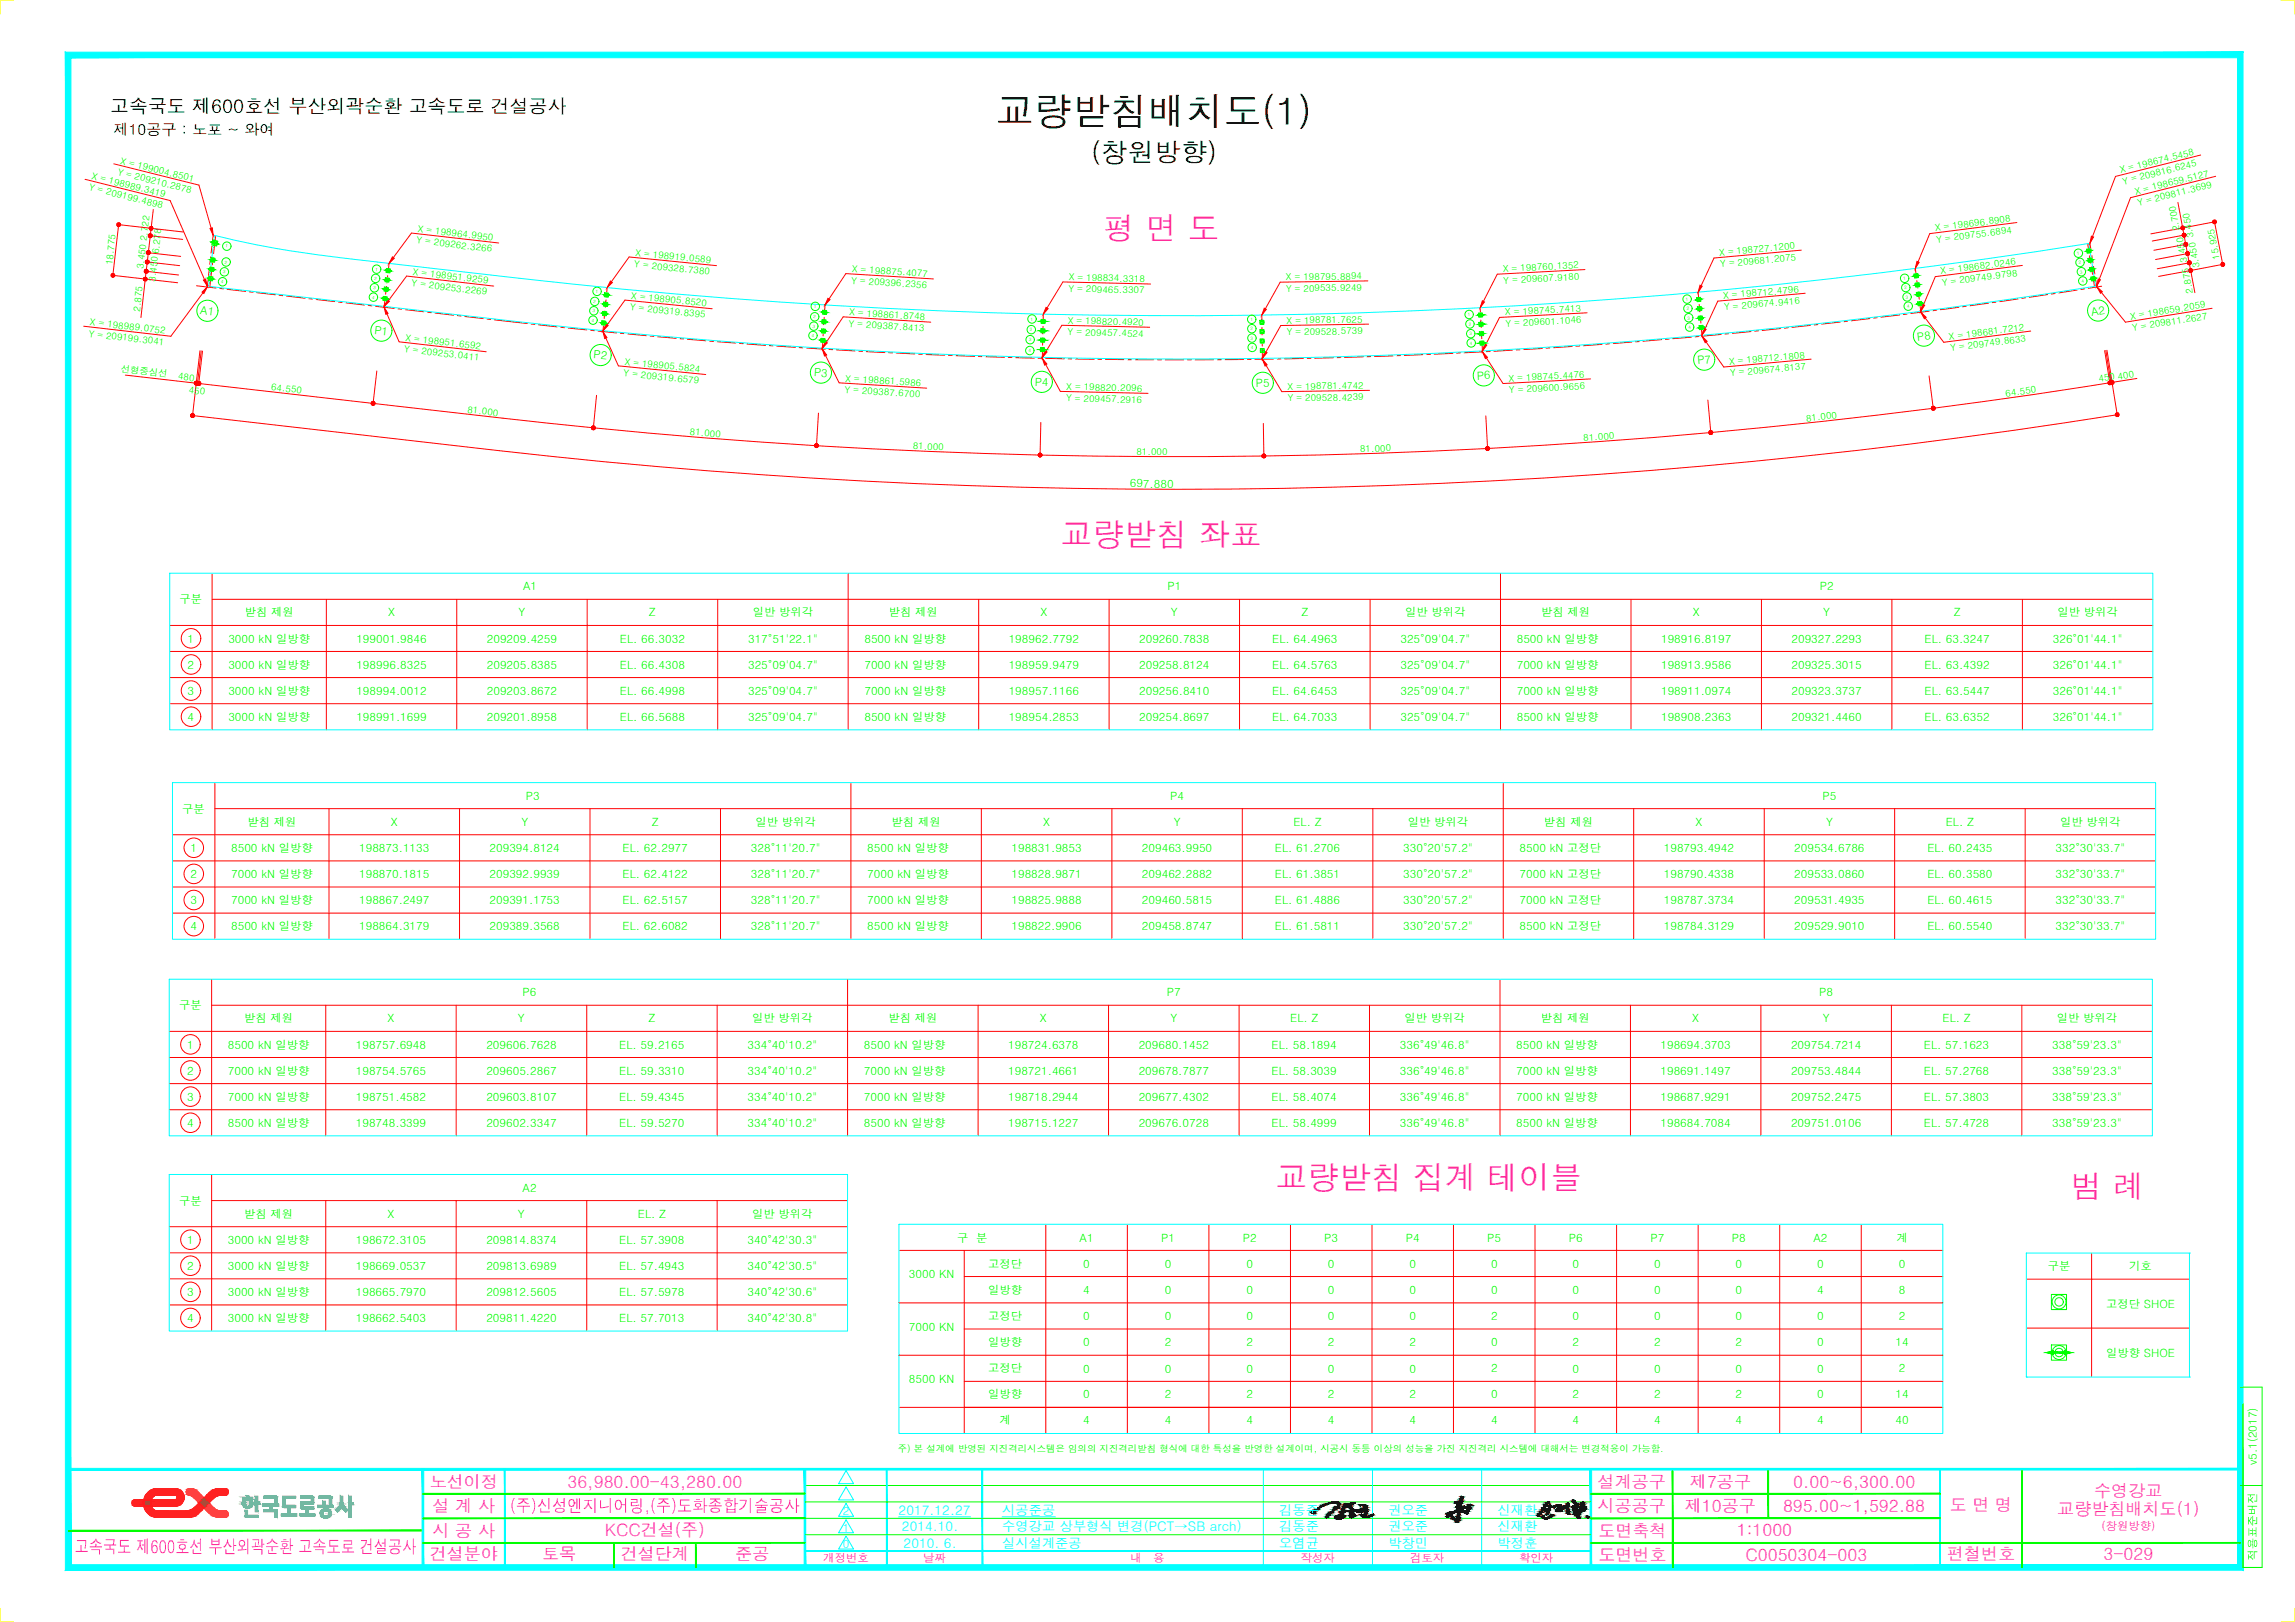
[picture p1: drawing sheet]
<svg xmlns="http://www.w3.org/2000/svg" width="841mm" height="594mm" viewBox="0 0 841 594" stroke-linecap="round" stroke-linejoin="round" font-family="sans-serif">
<defs><g id="words">
<text font-size="13.9" x="365.1" y="45.8">교량받침배치도(1)</text>
<g font-size="11.6" fill="#f0f">
<text x="404.2" y="87.8">평 면 도</text>
<text x="388.7" y="200">교량받침 좌표</text>
<text x="467.5" y="435.6">교량받침 집계 테이블</text>
<text x="758.9" y="438.6">범 례</text>
</g>
<text font-size="9.7" x="399.9" y="59.3">(창원방향)</text>
<text font-size="6.9" x="40.3" y="41.3">고속국도 제600호선 부산외곽순환 고속도로 건설공사</text>
<text font-size="6.7" fill="#f0f" x="27.3" y="568.9">고속국도 제600호선 부산외곽순환 고속도로 건설공사</text>
<g font-size="6.3" fill="#f0f">
<text x="157.5" y="545.1">노선이정</text>
<text x="207.9" y="544.8">36,980.00-43,280.00</text>
<text x="585.5" y="545.1">설계공구</text>
<text x="619.3" y="544.8">제7공구</text>
<text x="657.1" y="544.8">0.00~6,300.00</text>
<text x="767.5" y="548.4">수영강교</text>
<text x="158.5" y="553.8">설 계 사</text>
<text x="186.9" y="553.8">(주)신성엔지니어링,(주)도화종합기술공사</text>
<text x="585.5" y="553.8">시공공구</text>
<text x="617.4" y="553.9">제10공구</text>
<text x="653.4" y="553.9">895.00~1,592.88</text>
<text x="714.5" y="553.3">도 면 명</text>
<text x="753.9" y="554.9">교량받침배치도(1)</text>
<text x="158.5" y="562.8">시 공 사</text>
<text x="221.7" y="562.8">KCC건설(주)</text>
<text x="585.8" y="562.9">도면축척</text>
<text x="636.4" y="562.6">1:1000</text>
<text x="157.5" y="571.3">건설분야</text>
<text x="198.7" y="571.2">토목</text>
<text x="227.5" y="571.4">건설단계</text>
<text x="269.5" y="571.2">준공</text>
<text x="585.8" y="571.7">도면번호</text>
<text x="639.7" y="571.6">C0050304-003</text>
<text x="713.5" y="571.4">편철번호</text>
<text x="770.8" y="571.3">3-029</text>
</g>
<text font-size="5.6" x="41.6" y="49.5">제10공구 : 노포 ~ 와여</text>
<g font-size="4.9" fill="#0ff">
<text x="329.3" y="554.8">2017.12.27</text>
<text x="367.3" y="554.8">시공준공</text>
<text x="468.8" y="554.8">김동준</text>
<text x="508.8" y="554.8">권오준</text>
<text x="548.8" y="554.8">신재환</text>
<text x="330.5" y="560.8">2014.10.</text>
<text x="367.3" y="560.8">수영강교 상부형식 변경(PCT→SB arch)</text>
<text x="468.8" y="560.8">김동준</text>
<text x="508.8" y="560.8">권오준</text>
<text x="548.8" y="560.8">신재환</text>
<text x="331.1" y="566.9">2010. 6.</text>
<text x="367.3" y="566.9">실시설계준공</text>
<text x="468.8" y="566.9">오염균</text>
<text x="508.8" y="566.9">박창민</text>
<text x="548.8" y="566.9">박정훈</text>
</g>
<g font-size="4.2" fill="#0f0">
<text x="73.2" y="115" transform="rotate(7 73.2 115)">A1</text>
<text x="766.5" y="115.7" transform="rotate(-9 766.5 115.7)">A2</text>
<text x="137.1" y="122.3" transform="rotate(6 137.1 122.3)">P1</text>
<text x="702.7" y="124.8" transform="rotate(-7 702.7 124.8)">P8</text>
<text x="217.4" y="131.3" transform="rotate(5 217.4 131.3)">P2</text>
<text x="298.2" y="137.8" transform="rotate(4 298.2 137.8)">P3</text>
<text x="622.1" y="133.4" transform="rotate(-5 622.1 133.4)">P7</text>
<text x="379.2" y="141.3" transform="rotate(1 379.2 141.3)">P4</text>
<text x="460.2" y="141.7" transform="rotate(-1 460.2 141.7)">P5</text>
<text x="541.3" y="139.1" transform="rotate(-3 541.3 139.1)">P6</text>
<text x="414" y="178.5">697.880</text>
<text x="65.8" y="221">구분</text>
<text x="191.7" y="216.2">A1</text>
<text x="427.8" y="216.2">P1</text>
<text x="666.9" y="216.2">P2</text>
<text x="89.7" y="225.8">받침 제원</text>
<text x="142.2" y="225.8">X</text>
<text x="190" y="225.8">Y</text>
<text x="237.8" y="225.8">Z</text>
<text x="275.8" y="225.8">일반 방위각</text>
<text x="325.7" y="225.8">받침 제원</text>
<text x="381.3" y="225.8">X</text>
<text x="429.1" y="225.8">Y</text>
<text x="476.9" y="225.8">Z</text>
<text x="514.9" y="225.8">일반 방위각</text>
<text x="564.8" y="225.8">받침 제원</text>
<text x="620.4" y="225.8">X</text>
<text x="668.1" y="225.8">Y</text>
<text x="716" y="225.8">Z</text>
<text x="754" y="225.8">일반 방위각</text>
<text x="68.7" y="235.3">1</text>
<text x="83.7" y="235.3">3000 kN 일방향</text>
<text x="130.6" y="235.3">199001.9846</text>
<text x="178.4" y="235.3">209209.4259</text>
<text x="227.2" y="235.3">EL. 66.3032</text>
<text x="274.2" y="235.3">317°51'22.1&quot;</text>
<text x="316.8" y="235.3">8500 kN 일방향</text>
<text x="369.7" y="235.3">198962.7792</text>
<text x="417.4" y="235.3">209260.7838</text>
<text x="466.2" y="235.3">EL. 64.4963</text>
<text x="513.2" y="235.3">325°09'04.7&quot;</text>
<text x="555.8" y="235.3">8500 kN 일방향</text>
<text x="608.7" y="235.3">198916.8197</text>
<text x="656.5" y="235.3">209327.2293</text>
<text x="705.3" y="235.3">EL. 63.3247</text>
<text x="752.3" y="235.3">326°01'44.1&quot;</text>
<text x="68.7" y="244.9">2</text>
<text x="83.7" y="244.9">3000 kN 일방향</text>
<text x="130.6" y="244.9">198996.8325</text>
<text x="178.4" y="244.9">209205.8385</text>
<text x="227.2" y="244.9">EL. 66.4308</text>
<text x="274.2" y="244.9">325°09'04.7&quot;</text>
<text x="316.8" y="244.9">7000 kN 일방향</text>
<text x="369.7" y="244.9">198959.9479</text>
<text x="417.4" y="244.9">209258.8124</text>
<text x="466.2" y="244.9">EL. 64.5763</text>
<text x="513.2" y="244.9">325°09'04.7&quot;</text>
<text x="555.8" y="244.9">7000 kN 일방향</text>
<text x="608.7" y="244.9">198913.9586</text>
<text x="656.5" y="244.9">209325.3015</text>
<text x="705.3" y="244.9">EL. 63.4392</text>
<text x="752.3" y="244.9">326°01'44.1&quot;</text>
<text x="68.7" y="254.5">3</text>
<text x="83.7" y="254.5">3000 kN 일방향</text>
<text x="130.6" y="254.5">198994.0012</text>
<text x="178.4" y="254.5">209203.8672</text>
<text x="227.2" y="254.5">EL. 66.4998</text>
<text x="274.2" y="254.5">325°09'04.7&quot;</text>
<text x="316.8" y="254.5">7000 kN 일방향</text>
<text x="369.7" y="254.5">198957.1166</text>
<text x="417.4" y="254.5">209256.8410</text>
<text x="466.2" y="254.5">EL. 64.6453</text>
<text x="513.2" y="254.5">325°09'04.7&quot;</text>
<text x="555.8" y="254.5">7000 kN 일방향</text>
<text x="608.7" y="254.5">198911.0974</text>
<text x="656.5" y="254.5">209323.3737</text>
<text x="705.3" y="254.5">EL. 63.5447</text>
<text x="752.3" y="254.5">326°01'44.1&quot;</text>
<text x="68.7" y="264">4</text>
<text x="83.7" y="264">3000 kN 일방향</text>
<text x="130.6" y="264">198991.1699</text>
<text x="178.4" y="264">209201.8958</text>
<text x="227.2" y="264">EL. 66.5688</text>
<text x="274.2" y="264">325°09'04.7&quot;</text>
<text x="316.8" y="264">8500 kN 일방향</text>
<text x="369.7" y="264">198954.2853</text>
<text x="417.4" y="264">209254.8697</text>
<text x="466.2" y="264">EL. 64.7033</text>
<text x="513.2" y="264">325°09'04.7&quot;</text>
<text x="555.8" y="264">8500 kN 일방향</text>
<text x="608.7" y="264">198908.2363</text>
<text x="656.5" y="264">209321.4460</text>
<text x="705.3" y="264">EL. 63.6352</text>
<text x="752.3" y="264">326°01'44.1&quot;</text>
<text x="192.7" y="292.9">P3</text>
<text x="428.8" y="292.9">P4</text>
<text x="667.9" y="292.9">P5</text>
<text x="66.8" y="297.7">구분</text>
<text x="90.7" y="302.5">받침 제원</text>
<text x="143.2" y="302.5">X</text>
<text x="191.1" y="302.5">Y</text>
<text x="238.8" y="302.5">Z</text>
<text x="276.9" y="302.5">일반 방위각</text>
<text x="326.7" y="302.5">받침 제원</text>
<text x="382.3" y="302.5">X</text>
<text x="430.1" y="302.5">Y</text>
<text x="474" y="302.5">EL. Z</text>
<text x="515.9" y="302.5">일반 방위각</text>
<text x="565.8" y="302.5">받침 제원</text>
<text x="621.3" y="302.5">X</text>
<text x="669.2" y="302.5">Y</text>
<text x="713.1" y="302.5">EL. Z</text>
<text x="755" y="302.5">일반 방위각</text>
<text x="69.8" y="312.1">1</text>
<text x="84.7" y="312.1">8500 kN 일방향</text>
<text x="131.6" y="312.1">198873.1133</text>
<text x="179.4" y="312.1">209394.8124</text>
<text x="228.2" y="312.1">EL. 62.2977</text>
<text x="275.2" y="312.1">328°11'20.7&quot;</text>
<text x="317.8" y="312.1">8500 kN 일방향</text>
<text x="370.7" y="312.1">198831.9853</text>
<text x="418.5" y="312.1">209463.9950</text>
<text x="467.2" y="312.1">EL. 61.2706</text>
<text x="514.2" y="312.1">330°20'57.2&quot;</text>
<text x="556.9" y="312.1">8500 kN 고정단</text>
<text x="609.7" y="312.1">198793.4942</text>
<text x="657.5" y="312.1">209534.6786</text>
<text x="706.3" y="312.1">EL. 60.2435</text>
<text x="753.3" y="312.1">332°30'33.7&quot;</text>
<text x="69.8" y="321.6">2</text>
<text x="84.7" y="321.6">7000 kN 일방향</text>
<text x="131.6" y="321.6">198870.1815</text>
<text x="179.4" y="321.6">209392.9939</text>
<text x="228.2" y="321.6">EL. 62.4122</text>
<text x="275.2" y="321.6">328°11'20.7&quot;</text>
<text x="317.8" y="321.6">7000 kN 일방향</text>
<text x="370.7" y="321.6">198828.9871</text>
<text x="418.5" y="321.6">209462.2882</text>
<text x="467.2" y="321.6">EL. 61.3851</text>
<text x="514.2" y="321.6">330°20'57.2&quot;</text>
<text x="556.9" y="321.6">7000 kN 고정단</text>
<text x="609.7" y="321.6">198790.4338</text>
<text x="657.5" y="321.6">209533.0860</text>
<text x="706.3" y="321.6">EL. 60.3580</text>
<text x="753.3" y="321.6">332°30'33.7&quot;</text>
<text x="69.8" y="331.1">3</text>
<text x="84.7" y="331.1">7000 kN 일방향</text>
<text x="131.6" y="331.1">198867.2497</text>
<text x="179.4" y="331.1">209391.1753</text>
<text x="228.2" y="331.1">EL. 62.5157</text>
<text x="275.2" y="331.1">328°11'20.7&quot;</text>
<text x="317.8" y="331.1">7000 kN 일방향</text>
<text x="370.7" y="331.1">198825.9888</text>
<text x="418.5" y="331.1">209460.5815</text>
<text x="467.2" y="331.1">EL. 61.4886</text>
<text x="514.2" y="331.1">330°20'57.2&quot;</text>
<text x="556.9" y="331.1">7000 kN 고정단</text>
<text x="609.7" y="331.1">198787.3734</text>
<text x="657.5" y="331.1">209531.4935</text>
<text x="706.3" y="331.1">EL. 60.4615</text>
<text x="753.3" y="331.1">332°30'33.7&quot;</text>
<text x="69.8" y="340.7">4</text>
<text x="84.7" y="340.7">8500 kN 일방향</text>
<text x="131.6" y="340.7">198864.3179</text>
<text x="179.4" y="340.7">209389.3568</text>
<text x="228.2" y="340.7">EL. 62.6082</text>
<text x="275.2" y="340.7">328°11'20.7&quot;</text>
<text x="317.8" y="340.7">8500 kN 일방향</text>
<text x="370.7" y="340.7">198822.9906</text>
<text x="418.5" y="340.7">209458.8747</text>
<text x="467.2" y="340.7">EL. 61.5811</text>
<text x="514.2" y="340.7">330°20'57.2&quot;</text>
<text x="556.9" y="340.7">8500 kN 고정단</text>
<text x="609.7" y="340.7">198784.3129</text>
<text x="657.5" y="340.7">209529.9010</text>
<text x="706.3" y="340.7">EL. 60.5540</text>
<text x="753.3" y="340.7">332°30'33.7&quot;</text>
<text x="191.5" y="364.9">P6</text>
<text x="427.6" y="364.9">P7</text>
<text x="666.7" y="364.9">P8</text>
<text x="65.6" y="369.7">구분</text>
<text x="89.5" y="374.5">받침 제원</text>
<text x="142" y="374.5">X</text>
<text x="189.8" y="374.5">Y</text>
<text x="237.7" y="374.5">Z</text>
<text x="275.6" y="374.5">일반 방위각</text>
<text x="325.5" y="374.5">받침 제원</text>
<text x="381.1" y="374.5">X</text>
<text x="428.9" y="374.5">Y</text>
<text x="472.8" y="374.5">EL. Z</text>
<text x="514.7" y="374.5">일반 방위각</text>
<text x="564.6" y="374.5">받침 제원</text>
<text x="620.1" y="374.5">X</text>
<text x="668" y="374.5">Y</text>
<text x="711.9" y="374.5">EL. Z</text>
<text x="753.7" y="374.5">일반 방위각</text>
<text x="68.6" y="384.1">1</text>
<text x="83.5" y="384.1">8500 kN 일방향</text>
<text x="130.4" y="384.1">198757.6948</text>
<text x="178.2" y="384.1">209606.7628</text>
<text x="226.9" y="384.1">EL. 59.2165</text>
<text x="273.9" y="384.1">334°40'10.2&quot;</text>
<text x="316.6" y="384.1">8500 kN 일방향</text>
<text x="369.4" y="384.1">198724.6378</text>
<text x="417.3" y="384.1">209680.1452</text>
<text x="466" y="384.1">EL. 58.1894</text>
<text x="513" y="384.1">336°49'46.8&quot;</text>
<text x="555.6" y="384.1">8500 kN 일방향</text>
<text x="608.5" y="384.1">198694.3703</text>
<text x="656.3" y="384.1">209754.7214</text>
<text x="705.1" y="384.1">EL. 57.1623</text>
<text x="752.1" y="384.1">338°59'23.3&quot;</text>
<text x="68.6" y="393.6">2</text>
<text x="83.5" y="393.6">7000 kN 일방향</text>
<text x="130.4" y="393.6">198754.5765</text>
<text x="178.2" y="393.6">209605.2867</text>
<text x="226.9" y="393.6">EL. 59.3310</text>
<text x="273.9" y="393.6">334°40'10.2&quot;</text>
<text x="316.6" y="393.6">7000 kN 일방향</text>
<text x="369.4" y="393.6">198721.4661</text>
<text x="417.3" y="393.6">209678.7877</text>
<text x="466" y="393.6">EL. 58.3039</text>
<text x="513" y="393.6">336°49'46.8&quot;</text>
<text x="555.6" y="393.6">7000 kN 일방향</text>
<text x="608.5" y="393.6">198691.1497</text>
<text x="656.3" y="393.6">209753.4844</text>
<text x="705.1" y="393.6">EL. 57.2768</text>
<text x="752.1" y="393.6">338°59'23.3&quot;</text>
<text x="68.6" y="403.2">3</text>
<text x="83.5" y="403.2">7000 kN 일방향</text>
<text x="130.4" y="403.2">198751.4582</text>
<text x="178.2" y="403.2">209603.8107</text>
<text x="226.9" y="403.2">EL. 59.4345</text>
<text x="273.9" y="403.2">334°40'10.2&quot;</text>
<text x="316.6" y="403.2">7000 kN 일방향</text>
<text x="369.4" y="403.2">198718.2944</text>
<text x="417.3" y="403.2">209677.4302</text>
<text x="466" y="403.2">EL. 58.4074</text>
<text x="513" y="403.2">336°49'46.8&quot;</text>
<text x="555.6" y="403.2">7000 kN 일방향</text>
<text x="608.5" y="403.2">198687.9291</text>
<text x="656.3" y="403.2">209752.2475</text>
<text x="705.1" y="403.2">EL. 57.3803</text>
<text x="752.1" y="403.2">338°59'23.3&quot;</text>
<text x="68.6" y="412.7">4</text>
<text x="83.5" y="412.7">8500 kN 일방향</text>
<text x="130.4" y="412.7">198748.3399</text>
<text x="178.2" y="412.7">209602.3347</text>
<text x="226.9" y="412.7">EL. 59.5270</text>
<text x="273.9" y="412.7">334°40'10.2&quot;</text>
<text x="316.6" y="412.7">8500 kN 일방향</text>
<text x="369.4" y="412.7">198715.1227</text>
<text x="417.3" y="412.7">209676.0728</text>
<text x="466" y="412.7">EL. 58.4999</text>
<text x="513" y="412.7">336°49'46.8&quot;</text>
<text x="555.6" y="412.7">8500 kN 일방향</text>
<text x="608.5" y="412.7">198684.7084</text>
<text x="656.3" y="412.7">209751.0106</text>
<text x="705.1" y="412.7">EL. 57.4728</text>
<text x="752.1" y="412.7">338°59'23.3&quot;</text>
<text x="191.5" y="436.4">A2</text>
<text x="65.6" y="441.2">구분</text>
<text x="89.5" y="446">받침 제원</text>
<text x="142" y="446">X</text>
<text x="189.8" y="446">Y</text>
<text x="233.8" y="446">EL. Z</text>
<text x="275.6" y="446">일반 방위각</text>
<text x="68.6" y="455.6">1</text>
<text x="83.5" y="455.6">3000 kN 일방향</text>
<text x="130.4" y="455.6">198672.3105</text>
<text x="178.2" y="455.6">209814.8374</text>
<text x="226.9" y="455.6">EL. 57.3908</text>
<text x="273.9" y="455.6">340°42'30.3&quot;</text>
<text x="350.8" y="454.7">구 분</text>
<text x="395.6" y="454.7">A1</text>
<text x="425.5" y="454.7">P1</text>
<text x="455.4" y="454.7">P2</text>
<text x="485.3" y="454.7">P3</text>
<text x="515.2" y="454.7">P4</text>
<text x="545" y="454.7">P5</text>
<text x="574.9" y="454.7">P6</text>
<text x="604.8" y="454.7">P7</text>
<text x="634.7" y="454.7">P8</text>
<text x="664.5" y="454.7">A2</text>
<text x="694.9" y="454.7">계</text>
<text x="68.6" y="465.1">2</text>
<text x="83.5" y="465.1">3000 kN 일방향</text>
<text x="130.4" y="465.1">198669.0537</text>
<text x="178.2" y="465.1">209813.6989</text>
<text x="226.9" y="465.1">EL. 57.4943</text>
<text x="273.9" y="465.1">340°42'30.5&quot;</text>
<text x="362.1" y="464.3">고정단</text>
<text x="397" y="464.3">0</text>
<text x="426.8" y="464.3">0</text>
<text x="456.7" y="464.3">0</text>
<text x="486.6" y="464.3">0</text>
<text x="516.5" y="464.3">0</text>
<text x="546.4" y="464.3">0</text>
<text x="576.3" y="464.3">0</text>
<text x="606.2" y="464.3">0</text>
<text x="636" y="464.3">0</text>
<text x="665.9" y="464.3">0</text>
<text x="695.8" y="464.3">0</text>
<text x="750.4" y="465.2">구분</text>
<text x="780.2" y="465.2">기호</text>
<text x="333.1" y="468.1">3000 KN</text>
<text x="362.1" y="473.8">일방향</text>
<text x="397" y="473.8">4</text>
<text x="426.8" y="473.8">0</text>
<text x="456.7" y="473.8">0</text>
<text x="486.6" y="473.8">0</text>
<text x="516.5" y="473.8">0</text>
<text x="546.4" y="473.8">0</text>
<text x="576.3" y="473.8">0</text>
<text x="606.2" y="473.8">0</text>
<text x="636" y="473.8">0</text>
<text x="665.9" y="473.8">4</text>
<text x="695.8" y="473.8">8</text>
<text x="68.6" y="474.7">3</text>
<text x="83.5" y="474.7">3000 kN 일방향</text>
<text x="130.4" y="474.7">198665.7970</text>
<text x="178.2" y="474.7">209812.5605</text>
<text x="226.9" y="474.7">EL. 57.5978</text>
<text x="273.9" y="474.7">340°42'30.6&quot;</text>
<text x="771.8" y="479">고정단 SHOE</text>
<text x="68.6" y="484.3">4</text>
<text x="83.5" y="484.3">3000 kN 일방향</text>
<text x="130.4" y="484.3">198662.5403</text>
<text x="178.2" y="484.3">209811.4220</text>
<text x="226.9" y="484.3">EL. 57.7013</text>
<text x="273.9" y="484.3">340°42'30.8&quot;</text>
<text x="362.1" y="483.5">고정단</text>
<text x="397" y="483.5">0</text>
<text x="426.8" y="483.5">0</text>
<text x="456.7" y="483.5">0</text>
<text x="486.6" y="483.5">0</text>
<text x="516.5" y="483.5">0</text>
<text x="546.4" y="483.5">2</text>
<text x="576.3" y="483.5">0</text>
<text x="606.2" y="483.5">0</text>
<text x="636" y="483.5">0</text>
<text x="665.9" y="483.5">0</text>
<text x="695.8" y="483.5">2</text>
<text x="333.1" y="487.3">7000 KN</text>
<text x="362.1" y="493.1">일방향</text>
<text x="397" y="493.1">0</text>
<text x="426.8" y="493.1">2</text>
<text x="456.7" y="493">2</text>
<text x="486.6" y="493.1">2</text>
<text x="516.5" y="493">2</text>
<text x="546.4" y="493">0</text>
<text x="576.3" y="493.1">2</text>
<text x="606.2" y="493">2</text>
<text x="636" y="493">2</text>
<text x="665.9" y="493.1">0</text>
<text x="694.6" y="493.1">14</text>
<text x="771.8" y="496.9">일방향 SHOE</text>
<text x="362.1" y="502.7">고정단</text>
<text x="397" y="502.7">0</text>
<text x="426.8" y="502.7">0</text>
<text x="456.7" y="502.7">0</text>
<text x="486.6" y="502.7">0</text>
<text x="516.5" y="502.7">0</text>
<text x="546.4" y="502.6">2</text>
<text x="576.3" y="502.7">0</text>
<text x="606.2" y="502.7">0</text>
<text x="636" y="502.7">0</text>
<text x="665.9" y="502.7">0</text>
<text x="695.8" y="502.7">2</text>
<text x="333.1" y="506.5">8500 KN</text>
<text x="362.1" y="512.2">일방향</text>
<text x="397" y="512.2">0</text>
<text x="426.8" y="512.2">2</text>
<text x="456.7" y="512.2">2</text>
<text x="486.6" y="512.2">2</text>
<text x="516.5" y="512.2">2</text>
<text x="546.4" y="512.2">0</text>
<text x="576.3" y="512.2">2</text>
<text x="606.2" y="512.2">2</text>
<text x="636" y="512.2">2</text>
<text x="665.9" y="512.2">0</text>
<text x="694.6" y="512.2">14</text>
<text x="366.2" y="521.7">계</text>
<text x="397" y="521.7">4</text>
<text x="426.8" y="521.7">4</text>
<text x="456.7" y="521.7">4</text>
<text x="486.6" y="521.7">4</text>
<text x="516.5" y="521.7">4</text>
<text x="546.4" y="521.7">4</text>
<text x="576.3" y="521.7">4</text>
<text x="606.2" y="521.7">4</text>
<text x="636" y="521.7">4</text>
<text x="665.9" y="521.7">4</text>
<text x="694.6" y="521.7">40</text>
<text x="827" y="536.7" transform="rotate(-90 827 536.7)">v5.1(2017)</text>
<text x="827" y="571.6" transform="rotate(-90 827 571.6)">적용표준버전</text>
</g>
<g font-size="4.2" fill="#0ff">
<text x="308.9" y="555">2</text>
<text x="308.9" y="561">1</text>
<text x="308.9" y="567">0</text>
</g>
<g font-size="4.2" fill="#f0f">
<text x="770.1" y="560.3">(창원방향)</text>
<text x="301.7" y="572.1">개정번호</text>
<text x="338.3" y="572">날짜</text>
<text x="414.2" y="572.1">내</text>
<text x="422.6" y="572.1">용</text>
<text x="476.7" y="572">작성자</text>
<text x="516.7" y="572">검토자</text>
<text x="556.7" y="572">확인자</text>
</g>
<g font-size="3.5" fill="#0f0">
<text x="43.9" y="59.9" transform="rotate(14 43.9 59.9)">X = 199004.8501</text>
<text x="33.4" y="65.6" transform="rotate(14 33.4 65.6)">X = 198989.3419</text>
<text x="42.9" y="64" transform="rotate(14 42.9 64)">Y = 209210.2878</text>
<text x="777.2" y="63.5" transform="rotate(-14 777.2 63.5)">X = 198674.5458</text>
<text x="32.4" y="69.7" transform="rotate(14 32.4 69.7)">Y = 209199.4898</text>
<text x="778.2" y="67.6" transform="rotate(-14 778.2 67.6)">Y = 209816.6245</text>
<text x="782.7" y="71.3" transform="rotate(-14 782.7 71.3)">X = 198659.5127</text>
<text x="783.7" y="75.4" transform="rotate(-14 783.7 75.4)">Y = 209811.3699</text>
<text x="53.8" y="88.3" transform="rotate(-83 53.8 88.3)">2.722</text>
<text x="152.5" y="89.2" transform="rotate(7 152.5 89.2)">Y = 209262.3266</text>
<text x="153" y="85" transform="rotate(7 153 85)">X = 198964.9950</text>
<text x="709.3" y="84.7" transform="rotate(-7 709.3 84.7)">X = 198696.8908</text>
<text x="709.8" y="88.9" transform="rotate(-7 709.8 88.9)">Y = 209755.6894</text>
<text x="798.9" y="84.4" transform="rotate(-100 798.9 84.4)">2.700</text>
<text x="804" y="87" transform="rotate(-100 804 87)">3.450</text>
<text x="58.2" y="93.1" transform="rotate(-83 58.2 93.1)">6.278</text>
<text x="232.7" y="93.7" transform="rotate(6 232.7 93.7)">X = 198919.0589</text>
<text x="630.1" y="93.7" transform="rotate(-5 630.1 93.7)">X = 198727.1200</text>
<text x="801.6" y="95.9" transform="rotate(-100 801.6 95.9)">3.450</text>
<text x="813.5" y="94.8" transform="rotate(-101 813.5 94.8)">15.925</text>
<text x="41.2" y="97.2" transform="rotate(-84 41.2 97.2)">18.775</text>
<text x="52.6" y="98.7" transform="rotate(-84 52.6 98.7)">3.450</text>
<text x="151.2" y="100.8" transform="rotate(6 151.2 100.8)">X = 198951.9259</text>
<text x="232.3" y="97.9" transform="rotate(6 232.3 97.9)">Y = 209328.7380</text>
<text x="312.1" y="99.7" transform="rotate(3 312.1 99.7)">X = 198875.4077</text>
<text x="550.8" y="99.7" transform="rotate(-3 550.8 99.7)">X = 198760.1352</text>
<text x="630.5" y="97.9" transform="rotate(-5 630.5 97.9)">Y = 209681.2075</text>
<text x="711.2" y="100.5" transform="rotate(-7 711.2 100.5)">X = 198682.0246</text>
<text x="806.2" y="97.8" transform="rotate(-100 806.2 97.8)">3.450</text>
<text x="56.9" y="103.2" transform="rotate(-84 56.9 103.2)">3.450</text>
<text x="150.7" y="104.9" transform="rotate(7 150.7 104.9)">Y = 209253.2269</text>
<text x="311.9" y="103.9" transform="rotate(3 311.9 103.9)">Y = 209396.2356</text>
<text x="391.5" y="106.9" transform="rotate(1 391.5 106.9)">Y = 209465.3307</text>
<text x="391.7" y="102.7" transform="rotate(1 391.7 102.7)">X = 198834.3318</text>
<text x="471.3" y="102.7" transform="rotate(-1 471.3 102.7)">X = 198795.8894</text>
<text x="471.3" y="106.9" transform="rotate(-1 471.3 106.9)">Y = 209535.9249</text>
<text x="551" y="103.9" transform="rotate(-3 551 103.9)">Y = 209607.9180</text>
<text x="711.8" y="104.6" transform="rotate(-7 711.8 104.6)">Y = 209749.9798</text>
<text x="803.7" y="107.2" transform="rotate(-100 803.7 107.2)">2.875</text>
<text x="230.8" y="113.7" transform="rotate(6 230.8 113.7)">Y = 209319.8395</text>
<text x="231.2" y="109.5" transform="rotate(6 231.2 109.5)">X = 198905.8520</text>
<text x="631.6" y="109.5" transform="rotate(-5 631.6 109.5)">X = 198712.4796</text>
<text x="632" y="113.7" transform="rotate(-5 632 113.7)">Y = 209674.9416</text>
<text x="32.9" y="119.1" transform="rotate(7 32.9 119.1)">X = 198989.0752</text>
<text x="51.3" y="114.2" transform="rotate(-84 51.3 114.2)">2.875</text>
<text x="310.9" y="119.7" transform="rotate(3 310.9 119.7)">Y = 209387.8413</text>
<text x="311.1" y="115.5" transform="rotate(3 311.1 115.5)">X = 198861.8748</text>
<text x="391.3" y="118.6" transform="rotate(1 391.3 118.6)">X = 198820.4920</text>
<text x="471.5" y="118.6" transform="rotate(-1 471.5 118.6)">X = 198781.7625</text>
<text x="551.6" y="115.5" transform="rotate(-3 551.6 115.5)">X = 198745.7413</text>
<text x="551.8" y="119.7" transform="rotate(-3 551.8 119.7)">Y = 209601.1046</text>
<text x="780.9" y="117.1" transform="rotate(-9 780.9 117.1)">X = 198659.2059</text>
<text x="32.4" y="123.3" transform="rotate(6 32.4 123.3)">Y = 209199.3041</text>
<text x="148.4" y="124.9" transform="rotate(7 148.4 124.9)">X = 198951.6592</text>
<text x="391.2" y="122.8" transform="rotate(1 391.2 122.8)">Y = 209457.4524</text>
<text x="471.6" y="122.8" transform="rotate(-1 471.6 122.8)">Y = 209528.5739</text>
<text x="714.3" y="124.5" transform="rotate(-7 714.3 124.5)">X = 198681.7212</text>
<text x="781.6" y="121.2" transform="rotate(-9 781.6 121.2)">Y = 209811.2627</text>
<text x="148" y="129" transform="rotate(7 148 129)">Y = 209253.0411</text>
<text x="714.9" y="128.6" transform="rotate(-7 714.9 128.6)">Y = 209749.8633</text>
<text x="44.1" y="136.1" transform="rotate(7 44.1 136.1)">선형중심선</text>
<text x="228.4" y="137.8" transform="rotate(6 228.4 137.8)">Y = 209319.6579</text>
<text x="228.8" y="133.6" transform="rotate(6 228.8 133.6)">X = 198905.5824</text>
<text x="633.8" y="133.7" transform="rotate(-5 633.8 133.7)">X = 198712.1808</text>
<text x="634.2" y="137.8" transform="rotate(-5 634.2 137.8)">Y = 209674.8137</text>
<text x="65.2" y="139" transform="rotate(6 65.2 139)">480</text>
<text x="69" y="143.9" transform="rotate(6 69 143.9)">450</text>
<text x="99.2" y="142.8" transform="rotate(6 99.2 142.8)">64.550</text>
<text x="309.4" y="143.9" transform="rotate(3 309.4 143.9)">Y = 209387.6700</text>
<text x="309.7" y="139.8" transform="rotate(3 309.7 139.8)">X = 198861.5986</text>
<text x="390.7" y="142.8" transform="rotate(1 390.7 142.8)">X = 198820.2096</text>
<text x="471.8" y="142.8" transform="rotate(-1 471.8 142.8)">X = 198781.4742</text>
<text x="552.9" y="139.8" transform="rotate(-3 552.9 139.8)">X = 198745.4476</text>
<text x="553.1" y="143.9" transform="rotate(-3 553.1 143.9)">Y = 209600.9656</text>
<text x="769.2" y="139.9" transform="rotate(-9 769.2 139.9)">450</text>
<text x="776.2" y="139.2" transform="rotate(-9 776.2 139.2)">400</text>
<text x="390.7" y="147" transform="rotate(1 390.7 147)">Y = 209457.2916</text>
<text x="471.9" y="147" transform="rotate(-1 471.9 147)">Y = 209528.4239</text>
<text x="735.1" y="145.3" transform="rotate(-8 735.1 145.3)">64.550</text>
<text x="171.2" y="151.1" transform="rotate(7 171.2 151.1)">81.000</text>
<text x="662" y="154.4" transform="rotate(-6 662 154.4)">81.000</text>
<text x="252.7" y="159.3" transform="rotate(5 252.7 159.3)">81.000</text>
<text x="580.3" y="161.6" transform="rotate(-4 580.3 161.6)">81.000</text>
<text x="334.5" y="164.5" transform="rotate(2 334.5 164.5)">81.000</text>
<text x="416.5" y="166.6">81.000</text>
<text x="498.4" y="165.6" transform="rotate(-2 498.4 165.6)">81.000</text>
<text x="329" y="531.7">주) 본 설계에 반영된 지진격리시스템은 임의의 지진격리받침 형식에 대한 특성을 반영한 설계이며, 시공시 동등 이상의 성능을 가진 지진격리 시스템에 대해서는 변경적용이 가능함.</text>
</g>
<g font-size="1.7" fill="#0f0">
<text x="82.5" y="90.6" transform="rotate(10 82.5 90.6)">1</text>
<text x="761.2" y="93.4" transform="rotate(-8 761.2 93.4)">1</text>
<text x="81.7" y="100.1" transform="rotate(5 81.7 100.1)">3</text>
<text x="82.3" y="96.5" transform="rotate(5 82.3 96.5)">2</text>
<text x="137.5" y="99.2" transform="rotate(7 137.5 99.2)">1</text>
<text x="761.8" y="96.8" transform="rotate(-7 761.8 96.8)">2</text>
<text x="762.3" y="100.2" transform="rotate(-8 762.3 100.2)">3</text>
<text x="81" y="103.8" transform="rotate(5 81 103.8)">4</text>
<text x="136.7" y="106" transform="rotate(7 136.7 106)">3</text>
<text x="137.1" y="102.5" transform="rotate(5 137.1 102.5)">2</text>
<text x="218.2" y="107.3" transform="rotate(5 218.2 107.3)">1</text>
<text x="697.6" y="102.6" transform="rotate(-7 697.6 102.6)">1</text>
<text x="697.9" y="106" transform="rotate(-7 697.9 106)">2</text>
<text x="762.8" y="103.6" transform="rotate(-10 762.8 103.6)">4</text>
<text x="136.3" y="109.4" transform="rotate(8 136.3 109.4)">4</text>
<text x="217.4" y="111" transform="rotate(5 217.4 111)">2</text>
<text x="298.2" y="112.8" transform="rotate(5 298.2 112.8)">1</text>
<text x="617.8" y="110.2" transform="rotate(-5 617.8 110.2)">1</text>
<text x="618.1" y="113.6" transform="rotate(-5 618.1 113.6)">2</text>
<text x="698.4" y="109.4" transform="rotate(-8 698.4 109.4)">3</text>
<text x="698.9" y="112.8" transform="rotate(-8 698.9 112.8)">4</text>
<text x="216.7" y="117.8" transform="rotate(5 216.7 117.8)">4</text>
<text x="217.1" y="114.4" transform="rotate(5 217.1 114.4)">3</text>
<text x="298" y="116.6" transform="rotate(5 298 116.6)">2</text>
<text x="377.7" y="117.4">1</text>
<text x="458.2" y="117.6">1</text>
<text x="537.9" y="115.8" transform="rotate(-3 537.9 115.8)">1</text>
<text x="538.2" y="119.3" transform="rotate(-2 538.2 119.3)">2</text>
<text x="618.4" y="117.1" transform="rotate(-5 618.4 117.1)">3</text>
<text x="297.3" y="123.5" transform="rotate(5 297.3 123.5)">4</text>
<text x="297.7" y="120" transform="rotate(5 297.7 120)">3</text>
<text x="377" y="125" transform="rotate(2 377 125)">3</text>
<text x="377.4" y="121.3">2</text>
<text x="458.3" y="121" transform="rotate(-3 458.3 121)">2</text>
<text x="458.3" y="124.4" transform="rotate(-2 458.3 124.4)">3</text>
<text x="538.5" y="122.9" transform="rotate(-2 538.5 122.9)">3</text>
<text x="618.7" y="120.5" transform="rotate(-5 618.7 120.5)">4</text>
<text x="376.9" y="129">4</text>
<text x="458.4" y="127.9">4</text>
<text x="538.7" y="126.3" transform="rotate(-2 538.7 126.3)">4</text>
</g>
</g></defs>
<!-- layer: CS-CNTL -->
<g fill="none" stroke="#f00" stroke-width=".37">
<path d="M76.8 98.2l-.4 2.7M77.2 94.1l-.3 2.7M77.6 98.4l-.3 2.7M77.7 90l-.4 2.7M78.1 86.1l-.3 2.6M78.1 94.2l-.3 2.8M78.6 90.2l-.3 2.7M79 86.3l-.3 2.5M142.6 96.4l-.4 3.2M701.9 98.3l.4 3.1M765 89.3l.5 3M765.7 93.7l.4 2.7"/>
<path d="M765.9 89.1l.5 3.1M766.4 97.8l.4 2.7M766.6 93.6l.4 2.7M767.2 97.6l.5 2.7M72 104.7l7.2 .8M76.3 102.2l-.3 2.6M77.2 102.4l-.3 2.5M80.5 105.6l1.4 .2M83.2 106l6.8 .7M91.4 106.9l1.4 .1M94.1 107.2l6.8 .8M102.3 108.1l1.3 .2"/>
<path d="M105 108.4l6.8 .8M113.2 109.4l1.3 .1M115.9 109.7l6.8 .8M124 110.6l1.4 .2M126.8 110.9l6.8 .8M134.9 111.9l1.4 .1M137.7 112.2l6.8 .8M141.1 109.1l-.3 3.1M141.6 105l-.3 2.8M142.1 100.9l-.3 2.7M145.8 113.1l1.4 .2M148.5 113.4l6.9 .8"/>
<path d="M156.7 114.4l1.4 .1M159.4 114.7l6.8 .8M167.6 115.6l1.4 .2M170.3 115.9l6.8 .8M178.5 116.9l1.3 .1M181.2 117.2l12.1 1.3M194.6 118.7l1.4 .1M197.4 119l6.8 .7M205.5 119.9l1.4 .1M221.3 118l-.3 3.1M221.7 113.9l-.3 2.7M222.1 109.8l-.3 2.7"/>
<path d="M222.5 105.3l-.3 3.2M302 116.2l-.1 2.7M302.3 111.7l-.2 3.1M382.2 119.6v2.7M382.3 115.1v3.1M462.4 115.4v3.1M462.4 119.9l.1 2.8M542.4 112.7l.2 3.1M542.7 117.2l.1 2.7M622.3 107l.3 3.2M622.7 111.5l.2 2.7M623.1 115.6l.2 2.7"/>
<path d="M623.4 119.7l.3 3.1M663.4 119.2l-6.7 .7M666.2 118.9l-1.4 .1M674.4 118l-6.8 .7M677.1 117.7l-1.4 .1M685.2 116.7l-6.8 .8M688 116.3l-1.4 .2M696.1 115.4l-6.8 .8M698.8 115l-1.3 .2M702.4 102.8l.4 2.7M703 106.9l.3 2.7M703.5 110.9l.4 3.2"/>
<path d="M707 114l-6.8 .8M709.7 113.6l-1.4 .2M717.8 112.5l-6.7 .9M720.6 112.2l-1.4 .2M728.7 111.1l-6.8 .9M731.4 110.7l-1.4 .1M739.6 109.5l-6.8 1M742.3 109.1l-1.4 .2M750.4 107.9l-6.8 1M753.1 107.5l-1.3 .2M761.2 106.2l-6.7 1.1M763.9 105.8l-1.3 .2"/>
<path d="M767 101.8l.5 3.1M767.9 101.7l.4 3.1M770.2 104.8l-4.9 .8M208.2 120.2l6.9 .6M216.5 121l1.3 .1M219.2 121.3l6.8 .6M227.3 122.1l1.4 .1M230.1 122.3l6.8 .7M238.3 123.1l1.3 .1M241 123.3l6.8 .6M249.2 124.1h1.3M251.9 124.3l6.8 .5"/>
<path d="M260.1 124.9l1.4 .2M262.8 125.2l6.8 .5M271 125.8l1.4 .1M273.7 126l6.8 .5M281.9 126.6l1.4 .1M284.6 126.8l6.9 .4M292.9 127.3l1.3 .1M295.6 127.5l6.8 .4M301.6 124.4l-.2 3.1M301.8 120.3l-.2 2.7M303.8 128l1.4 .1M306.5 128.2l6.9 .3"/>
<path d="M314.7 128.6l1.4 .1M317.5 128.8l6.8 .3M325.7 129.2l1.4 .1M328.4 129.3l6.8 .3M336.6 129.7l1.4 .1M339.3 129.9l6.9 .2M347.6 130.1l1.4 .1M350.3 130.3l6.9 .2M358.5 130.6h1.4M361.3 130.7l6.8 .2M369.5 130.9l1.3 .1M372.2 131l6.9 .2"/>
<path d="M380.4 131.2h1.4M382.1 127.8l-.1 3.1M382.1 123.7v2.7M383.2 131.2l6.8 .2M391.4 131.4l1.3 .1M394.1 131.5l6.9 .1M402.3 131.6h1.4M405.1 131.6l6.8 .1M413.3 131.8h1.4M416 131.8h6.9M424.3 131.8h1.3M427 131.8h6.8"/>
<path d="M435.2 131.8h1.4M444.8 131.8h-6.9M446.2 131.8h1.3M455.8 131.7h-6.9M457.1 131.6h1.4M462.5 124l.1 2.8M462.6 128.1v3.1M466.7 131.5l-6.8 .1M469.4 131.5h-1.3M477.6 131.3l-6.8 .2M479 131.2h1.4M488.6 131l-6.8 .2"/>
<path d="M491.4 131h-1.4M499.6 130.7l-6.9 .2M502.3 130.6l-1.4 .1M510.5 130.4l-6.8 .2M513.2 130.2l-1.3 .1M521.5 129.9l-6.9 .3M524.2 129.8l-1.4 .1M532.4 129.4l-6.8 .3M535.1 129.3h-1.3M542.9 121.3l.1 2.8M543.1 125.4l.2 3.2M543.3 128.9l-6.8 .3"/>
<path d="M546.1 128.7l-1.4 .1M554.3 128.2l-6.8 .5M557 128.1l-1.3 .1M565.2 127.6l-6.8 .4M567.9 127.4l-1.3 .1M576.2 126.9l-6.9 .5M578.9 126.7l-1.4 .1M587.1 126.1l-6.8 .5M589.8 125.9l-1.3 .1M598 125.3l-6.8 .5M600.8 125.1l-1.4 .1M608.9 124.4l-6.8 .6"/>
<path d="M611.7 124.2l-1.4 .1M619.8 123.5l-6.8 .6M622.6 123.2l-1.4 .2M630.8 122.5l-6.8 .6M633.5 122.2l-1.4 .2M641.7 121.4l-6.8 .7M644.4 121.2l-1.4 .1M652.6 120.3l-6.8 .7M655.3 120l-1.4 .2"/>
</g>
<!-- layer: CS-CONC-MAJR -->
<path d="M78.6 86.2a315.3 315.3 0 0 0 25.8 5.3l20.5 2.9 65.3 7.5a2123.4 2123.4 0 0 0 575.3-12.7l2.5 15.6a2139.5 2139.5 0 0 1-579.6 12.9l-111.9-12.8z" fill="none" stroke="#0ff" stroke-width=".37"/>
<!-- layer: CS-DIML -->
<g fill="none" stroke="#f00" stroke-width=".37">
<path d="M56.2 76.7l-2.2 19.2M798.1 74.1l2.9 15.4M53.6 99.4l-2 16.9M53.6 99.4l11.8 1.3M54 95.9l-.4 3.5M54 95.9l11.8 1.4M54.4 92.6l11.8 1.3M55.1 86.3l11.8 1.4M67.2 85l-23.7-2.7-2.1 18.6 23.7 2.7M788.2 85.7l23.3-4.4 3 15.5-23.5 4.4M800.4 86.1l-11.7 2.2M801 89.5l3.3 17.7"/>
<path d="M801 89.5l-11.7 2.2M801.6 92.9l-11.7 2.2M802.3 96.3l-11.8 2.1M45.9 137.4l138.4 15.8a2172.8 2172.8 0 0 0 598.8-14.6M73.3 128.5l-2.8 24.3M73.7 128.5l-1.4 12.5M74.2 128.6l-1.4 12.4M138.1 135.9l-1.4 12.5M706.9 137.7l1.6 12.4M771.3 128.4l2 12.4M771.7 128.4l2 12.3M772.1 128.3l3.9 24.2"/>
<path d="M71.9 140.3l1 .1M218.6 144.8l-1.2 12.5M299.9 151.3l-.7 12.5M381.4 154.7l-.3 12.6M463 155.1l.2 12.5M544.5 152.3l.7 12.6M625.9 146.5l1.1 12.5M774 140.1l-1 .1M775.9 151.9a2191.3 2191.3 0 0 1-592.9 13.2l-112.4-12.9"/>
</g>
<!-- layer: CS-TABL-LIN2 -->
<g fill="none" stroke="#f00" stroke-width=".37">
<path d="M77.7 219.5h711.2M77.7 209.9v57.4M119.6 219.5v47.8M167.4 219.5v47.8M215.2 219.5v47.8M263 219.5v47.8M310.8 209.9v57.4M358.6 219.5v47.8M406.4 219.5v47.8M454.2 219.5v47.8M502.1 219.5v47.8M549.9 209.9v57.4"/>
<path d="M597.7 219.5v47.8M645.5 219.5v47.8M693.3 219.5v47.8M741.1 219.5v47.8M62.2 238.6h726.7M62.2 229.1h726.7M62.2 257.7h726.7M62.2 248.2h726.7M78.7 296.2h711.2M78.7 286.7v57.3M120.6 296.2v47.8M168.4 296.2v47.8"/>
<path d="M216.2 296.2v47.8M264 296.2v47.8M311.8 286.7v57.3M359.6 296.2v47.8M407.5 296.2v47.8M455.3 296.2v47.8M503.1 296.2v47.8M550.9 286.7v57.3M598.7 296.2v47.8M646.5 296.2v47.8M694.3 296.2v47.8M742.1 296.2v47.8"/>
<path d="M63.2 315.3h726.7M63.2 305.7h726.7M63.2 334.4h726.7M63.2 324.9h726.7M77.6 358.7v57.3M310.6 358.7v57.3M549.7 358.7v57.3M62 377.8h726.8M77.6 368.2h711.2M119.4 368.2v47.8M167.2 368.2v47.8M215 368.2v47.8"/>
<path d="M262.8 368.2v47.8M358.4 368.2v47.8M406.2 368.2v47.8M454.1 368.2v47.8M501.9 368.2v47.8M597.5 368.2v47.8M645.3 368.2v47.8M693.1 368.2v47.8M740.9 368.2v47.8M62 396.9h726.8M62 387.3h726.8M62 406.5h726.8"/>
<path d="M77.6 439.7h233M77.6 430.2v57.3M119.4 439.7v47.8M167.2 439.7v47.8M215 439.7v47.8M262.8 439.7v47.8M62 458.9h248.6M62 449.3h248.6M329.4 458h382.6M353.4 458v67M383.2 448.4v76.6M413.1 448.4v76.6"/>
<path d="M443 448.4v76.6M472.9 448.4v76.6M502.8 448.4v76.6M532.6 448.4v76.6M562.5 448.4v76.6M592.4 448.4v76.6M622.3 448.4v76.6M652.2 448.4v76.6M682.1 448.4v76.6M766.5 458.9v45.5M62 478h248.6M62 468.4h248.6"/>
<path d="M329.4 477.2h382.6M353.4 467.5h358.6M742.6 468.5h59.7M329.4 496.4h382.6M353.4 486.8h358.6M742.6 486.4h59.7M329.4 515.5h382.6M353.4 505.9h358.6"/>
<circle cx="70" cy="233.8" r="3.6"/>
<circle cx="70" cy="243.4" r="3.6"/>
<circle cx="70" cy="252.9" r="3.6"/>
<circle cx="70" cy="262.5" r="3.6"/>
<circle cx="71" cy="310.5" r="3.6"/>
<circle cx="71" cy="329.6" r="3.6"/>
<circle cx="71" cy="320.1" r="3.6"/>
<circle cx="71" cy="339.2" r="3.6"/>
<circle cx="69.8" cy="392.1" r="3.6"/>
<circle cx="69.8" cy="382.5" r="3.6"/>
<circle cx="69.8" cy="401.7" r="3.6"/>
<circle cx="69.8" cy="411.2" r="3.6"/>
<circle cx="69.8" cy="454.1" r="3.6"/>
<circle cx="69.8" cy="463.6" r="3.6"/>
<circle cx="69.8" cy="473.2" r="3.6"/>
<circle cx="69.8" cy="482.7" r="3.6"/>
</g>
<!-- layer: CS-TABL-LIN1 -->
<path d="M62.2 209.9h726.7v57.4h-726.7zM63.2 286.7h726.7v57.3h-726.7zM62 358.7h726.8v57.3h-726.8zM62 430.2h248.6v57.3h-248.6zM329.4 448.4h382.6v76.6h-382.6zM742.6 458.9h59.7v45.5h-59.7zM802.3 458.9h.1M742.6 504.4h.1M802.3 504.4h.1" fill="none" stroke="#0ff" stroke-width=".37"/>
<!-- layer: CS-DIML -->
<g fill="#f00" stroke="#f00" stroke-width=".37">
<path d="M42.8 82.3l.1 .3 .6-.3zM42.9 82.6l.6-.3-.3 .6zM43.5 82.3l-.3 .6h.3z"/>
<path d="M43.5 82.3v.6h.3zM43.5 82.3l.6 .3-.3 .3zM43.5 82.3l.6 .3 .1-.3z"/>
<path d="M43.5 82.3h.7l-.1-.4zM43.8 81.7l.3 .2-.6 .4zM43.5 81.6v.7l.3-.6z"/>
<path d="M43.2 81.7l.3 .6v-.7zM42.9 81.9l.3-.2 .3 .6zM42.9 81.9l-.1 .4h.7z"/>
<path d="M40.7 100.9l.1 .3 .6-.3zM40.8 101.2l.6-.3-.3 .5zM41.4 100.9l-.3 .5 .3 .1z"/>
<path d="M41.4 100.9v.6l.3-.1zM41.4 100.9l.6 .3-.3 .2zM41.4 100.9l.6 .3v-.3z"/>
<path d="M41.4 100.9h.6v-.4zM41.7 100.3l.3 .2-.6 .4zM41.4 100.2v.7l.3-.6z"/>
<path d="M41.1 100.3l.3 .6v-.7zM40.8 100.5l.3-.2 .3 .6zM40.8 100.5l-.1 .4h.7z"/>
<path d="M54.7 83.6l.1 .4 .6-.4zM54.8 84l.6-.4-.4 .6zM55.4 83.6l-.4 .6 .4 .1z"/>
<path d="M55.4 83.6v.7l.3-.1zM55.4 83.6l.5 .4-.2 .2zM55.4 83.6l.5 .4 .1-.4z"/>
<path d="M55.4 83.6h.6l-.1-.3zM55.7 83.1l.2 .2-.5 .3zM55.4 83v.6l.3-.5z"/>
<path d="M55 83.1l.4 .5v-.6zM55 83.1l.4 .5-.6-.3zM54.8 83.3l-.1 .3h.7z"/>
<path d="M54.4 86.3l.1 .4 .6-.4zM54.5 86.7l.6-.4-.4 .6zM55.1 86.3l-.4 .6 .4 .1z"/>
<path d="M55.1 86.3v.7l.3-.1zM55.1 86.3l.5 .4-.2 .2zM55.1 86.3l.5 .4 .1-.4z"/>
<path d="M55.1 86.3h.6l-.1-.3zM55.4 85.8l.2 .2-.5 .3zM55.1 85.7v.6l.3-.5z"/>
<path d="M54.7 85.8l.4 .5v-.6zM54.5 86l.2-.2 .4 .5zM54.5 86l-.1 .3h.7z"/>
<path d="M54.4 86.3l.1 .4 .6-.4zM54.5 86.7l.6-.4-.4 .6zM55.1 86.3l-.4 .6 .4 .1z"/>
<path d="M55.1 86.3v.7l.3-.1zM55.1 86.3l.5 .4-.2 .2zM55.1 86.3l.5 .4 .1-.4z"/>
<path d="M55.1 86.3h.6l-.1-.3zM55.4 85.8l.2 .2-.5 .3zM55.1 85.7v.6l.3-.5z"/>
<path d="M54.7 85.8l.4 .5v-.6zM54.5 86l.2-.2 .4 .5zM54.5 86l-.1 .3h.7z"/>
<path d="M53.7 92.6l.1 .3 .6-.3zM53.8 92.9l.6-.3-.4 .5zM54.4 92.6l-.4 .5 .4 .1z"/>
<path d="M54.4 92.6v.6l.3-.1zM54.4 92.6l.5 .3-.2 .2zM54.4 92.6l.5 .3 .1-.3z"/>
<path d="M54.4 92.6h.6l-.1-.4zM54.7 92l.2 .2-.5 .4zM54.4 91.9v.7l.3-.6z"/>
<path d="M54 92l.4 .6v-.7zM54 92l.4 .6-.6-.4zM53.8 92.2l-.1 .4h.7z"/>
<path d="M53.7 92.6l.1 .3 .6-.3zM53.8 92.9l.6-.3-.4 .5zM54.4 92.6l-.4 .5 .4 .1z"/>
<path d="M54.4 92.6v.6l.3-.1zM54.4 92.6l.5 .3-.2 .2zM54.4 92.6l.5 .3 .1-.3z"/>
<path d="M54.4 92.6h.6l-.1-.4zM54.7 92l.2 .2-.5 .4zM54.4 91.9v.7l.3-.6z"/>
<path d="M54 92l.4 .6v-.7zM54 92l.4 .6-.6-.4zM53.8 92.2l-.1 .4h.7z"/>
<path d="M53.3 95.9l.1 .4 .6-.4zM53.4 96.3l.6-.4-.4 .6zM54 95.9l-.4 .6 .4 .1z"/>
<path d="M54 95.9v.7l.3-.1zM54 95.9l.5 .4-.2 .2zM54 95.9l.5 .4 .1-.4z"/>
<path d="M54 95.9h.6l-.1-.3zM54.3 95.4l.2 .2-.5 .3zM54 95.3v.6l.3-.5z"/>
<path d="M53.6 95.4l.4 .5v-.6zM53.4 95.6l.2-.2 .4 .5zM53.4 95.6l-.1 .3h.7z"/>
<path d="M53.3 95.9l.1 .4 .6-.4zM53.4 96.3l.6-.4-.4 .6zM54 95.9l-.4 .6 .4 .1z"/>
<path d="M54 95.9v.7l.3-.1zM54 95.9l.5 .4-.2 .2zM54 95.9l.5 .4 .1-.4z"/>
<path d="M54 95.9h.6l-.1-.3zM54.3 95.4l.2 .2-.5 .3zM54 95.3v.6l.3-.5z"/>
<path d="M53.6 95.4l.4 .5v-.6zM53.4 95.6l.2-.2 .4 .5zM53.4 95.6l-.1 .3h.7z"/>
<path d="M52.9 99.4l.1 .3 .6-.3zM53 99.7l.6-.3-.3 .5zM53.6 99.4l-.3 .5 .3 .1z"/>
<path d="M53.6 99.4v.6l.3-.1zM53.6 99.4l.5 .3-.2 .2zM53.6 99.4l.5 .3 .1-.3z"/>
<path d="M53.6 99.4h.6l-.1-.4zM53.9 98.8l.2 .2-.5 .4zM53.6 98.7v.7l.3-.6z"/>
<path d="M53.3 98.8l.3 .6v-.7zM53.3 98.8l.3 .6-.6-.4zM53 99l-.1 .4h.7z"/>
<path d="M52.9 99.4l.1 .3 .6-.3zM53 99.7l.6-.3-.3 .5zM53.6 99.4l-.3 .5 .3 .1z"/>
<path d="M53.6 99.4v.6l.3-.1zM53.6 99.4l.5 .3-.2 .2zM53.6 99.4l.5 .3 .1-.3z"/>
<path d="M53.6 99.4h.6l-.1-.4zM53.9 98.8l.2 .2-.5 .4zM53.6 98.7v.7l.3-.6z"/>
<path d="M53.3 98.8l.3 .6v-.7zM53.3 98.8l.3 .6-.6-.4zM53 99l-.1 .4h.7z"/>
<path d="M52.6 102.2l.1 .3 .6-.3zM52.7 102.5l.6-.3-.4 .6zM53.3 102.2l-.4 .6 .4 .1z"/>
<path d="M53.3 102.2v.7l.3-.1zM53.3 102.2l.5 .3-.2 .3zM53.3 102.2l.5 .3 .1-.3z"/>
<path d="M53.3 102.2h.6l-.1-.3zM53.6 101.7l.2 .2-.5 .3zM53.3 101.6v.6l.3-.5z"/>
<path d="M52.9 101.7l.4 .5v-.6zM52.7 101.9l.2-.2 .4 .5zM52.7 101.9l-.1 .3h.7z"/>
<path d="M810.9 81.3v.3l.6-.3zM810.9 81.6l.6-.3-.3 .5zM811.5 81.3l-.3 .5 .3 .1z"/>
<path d="M811.5 81.3v.6l.4-.1zM811.5 81.3l.6 .3-.2 .2zM811.5 81.3l.6 .3 .1-.3z"/>
<path d="M811.5 81.3h.7l-.1-.3zM811.9 80.7l.2 .3-.6 .3zM811.5 80.6v.7l.4-.6z"/>
<path d="M811.2 80.7l.3 .6v-.7zM811.2 80.7l.3 .6-.6-.3zM810.9 81v.3h.6z"/>
<path d="M813.9 96.8l.1 .4 .5-.4zM814 97.2l.5-.4-.3 .6zM814.5 96.8l-.3 .6 .3 .1z"/>
<path d="M814.5 96.8v.7l.4-.1zM814.5 96.8l.6 .4-.2 .2zM814.5 96.8l.6 .4 .1-.4z"/>
<path d="M814.5 96.8h.7l-.1-.3zM814.9 96.3l.2 .2-.6 .3zM814.5 96.2v.6l.4-.5z"/>
<path d="M814.2 96.3l.3 .5v-.6zM814.2 96.3l.3 .5-.5-.3zM814 96.5l-.1 .3h.6z"/>
<path d="M799.2 83.5l.1 .3 .6-.3zM799.3 83.8l.6-.3-.4 .5zM799.9 83.5l-.4 .5 .4 .1z"/>
<path d="M799.9 83.5v.6l.3-.1zM799.9 83.5l.5 .3-.2 .2zM799.9 83.5l.5 .3 .1-.3z"/>
<path d="M799.9 83.5h.6l-.1-.3zM800.2 82.9l.2 .3-.5 .3zM799.9 82.8v.7l.3-.6z"/>
<path d="M799.5 82.9l.4 .6v-.7zM799.3 83.2l.2-.3 .4 .6zM799.3 83.2l-.1 .3h.7z"/>
<path d="M799.7 86.1l.1 .4 .6-.4zM799.8 86.5l.6-.4-.3 .6zM800.4 86.1l-.3 .6 .3 .1z"/>
<path d="M800.4 86.1v.7l.3-.1zM800.4 86.1l.5 .4-.2 .2zM800.4 86.1l.5 .4 .1-.4z"/>
<path d="M800.4 86.1h.6l-.1-.3zM800.7 85.6l.2 .2-.5 .3zM800.4 85.5v.6l.3-.5z"/>
<path d="M800.1 85.6l.3 .5v-.6zM799.8 85.8l.3-.2 .3 .5zM799.8 85.8l-.1 .3h.7z"/>
<path d="M799.7 86.1l.1 .4 .6-.4zM799.8 86.5l.6-.4-.3 .6zM800.4 86.1l-.3 .6 .3 .1z"/>
<path d="M800.4 86.1v.7l.3-.1zM800.4 86.1l.5 .4-.2 .2zM800.4 86.1l.5 .4 .1-.4z"/>
<path d="M800.4 86.1h.6l-.1-.3zM800.7 85.6l.2 .2-.5 .3zM800.4 85.5v.6l.3-.5z"/>
<path d="M800.1 85.6l.3 .5v-.6zM799.8 85.8l.3-.2 .3 .5zM799.8 85.8l-.1 .3h.7z"/>
<path d="M800.4 89.5v.3l.6-.3zM800.4 89.8l.6-.3-.3 .6zM801 89.5l-.3 .6 .3 .1z"/>
<path d="M801 89.5v.7l.3-.1zM801 89.5l.6 .3-.3 .3zM801 89.5l.6 .3 .1-.3z"/>
<path d="M801 89.5h.7l-.1-.3zM801.3 89l.3 .2-.6 .3zM801 88.9v.6l.3-.5z"/>
<path d="M800.7 89l.3 .5v-.6zM800.4 89.2l.3-.2 .3 .5zM800.4 89.2v.3h.6z"/>
<path d="M800.4 89.5v.3l.6-.3zM800.4 89.8l.6-.3-.3 .6zM801 89.5l-.3 .6 .3 .1z"/>
<path d="M801 89.5v.7l.3-.1zM801 89.5l.6 .3-.3 .3zM801 89.5l.6 .3 .1-.3z"/>
<path d="M801 89.5h.7l-.1-.3zM801.3 89l.3 .2-.6 .3zM801 88.9v.6l.3-.5z"/>
<path d="M800.7 89l.3 .5v-.6zM800.4 89.2l.3-.2 .3 .5zM800.4 89.2v.3h.6z"/>
<path d="M801 92.9l.1 .3 .5-.3zM801.1 93.2l.5-.3-.3 .5zM801.6 92.9l-.3 .5 .3 .1z"/>
<path d="M801.6 92.9v.6l.4-.1zM801.6 92.9l.6 .3-.2 .2zM801.6 92.9l.6 .3 .1-.3z"/>
<path d="M801.6 92.9h.7l-.1-.3zM802 92.3l.2 .3-.6 .3zM801.6 92.2v.7l.4-.6z"/>
<path d="M801.3 92.3l.3 .6v-.7zM801.1 92.6l.2-.3 .3 .6zM801.1 92.6l-.1 .3h.6z"/>
<path d="M801 92.9l.1 .3 .5-.3zM801.1 93.2l.5-.3-.3 .5zM801.6 92.9l-.3 .5 .3 .1z"/>
<path d="M801.6 92.9v.6l.4-.1zM801.6 92.9l.6 .3-.2 .2zM801.6 92.9l.6 .3 .1-.3z"/>
<path d="M801.6 92.9h.7l-.1-.3zM802 92.3l.2 .3-.6 .3zM801.6 92.2v.7l.4-.6z"/>
<path d="M801.3 92.3l.3 .6v-.7zM801.1 92.6l.2-.3 .3 .6zM801.1 92.6l-.1 .3h.6z"/>
<path d="M801.6 96.3l.1 .3 .6-.3zM801.7 96.6l.6-.3-.3 .5zM802.3 96.3l-.3 .5 .3 .1z"/>
<path d="M802.3 96.3v.6l.3-.1zM802.3 96.3l.6 .3-.3 .2zM802.3 96.3l.6 .3v-.3z"/>
<path d="M802.3 96.3h.6v-.4zM802.6 95.7l.3 .2-.6 .4zM802.3 95.6v.7l.3-.6z"/>
<path d="M802 95.7l.3 .6v-.7zM802 95.7l.3 .6-.6-.4zM801.7 95.9l-.1 .4h.7z"/>
<path d="M801.6 96.3l.1 .3 .6-.3zM801.7 96.6l.6-.3-.3 .5zM802.3 96.3l-.3 .5 .3 .1z"/>
<path d="M802.3 96.3v.6l.3-.1zM802.3 96.3l.6 .3-.3 .2zM802.3 96.3l.6 .3v-.3z"/>
<path d="M802.3 96.3h.6v-.4zM802.6 95.7l.3 .2-.6 .4zM802.3 95.6v.7l.3-.6z"/>
<path d="M802 95.7l.3 .6v-.7zM802 95.7l.3 .6-.6-.4zM801.7 95.9l-.1 .4h.7z"/>
<path d="M802.1 99.1l.1 .3 .6-.3zM802.2 99.4l.6-.3-.3 .6zM802.8 99.1l-.3 .6 .3 .1z"/>
<path d="M802.8 99.1v.7l.3-.1zM802.8 99.1l.6 .3-.3 .3zM802.8 99.1l.6 .3v-.3z"/>
<path d="M802.8 99.1h.6v-.4zM803.1 98.5l.3 .2-.6 .4zM802.8 98.4v.7l.3-.6z"/>
<path d="M802.5 98.5l.3 .6v-.7zM802.2 98.7l.3-.2 .3 .6zM802.2 98.7l-.1 .4h.7z"/>
<path d="M773.3 140.1l.1 .3 .6-.3zM773.4 140.4l.6-.3-.3 .5zM774 140.1l-.3 .5 .3 .1z"/>
<path d="M774 140.1v.6l.3-.1zM774 140.1l.6 .3-.3 .2zM774 140.1l.6 .3 .1-.3z"/>
<path d="M774 140.1h.7l-.1-.3zM774.3 139.5l.3 .3-.6 .3zM774 139.4v.7l.3-.6z"/>
<path d="M773.7 139.5l.3 .6v-.7zM773.7 139.5l.3 .6-.6-.3zM773.4 139.8l-.1 .3h.7z"/>
<path d="M772.9 140.1l.1 .4 .6-.4zM773 140.5l.6-.4-.3 .6zM773.6 140.1l-.3 .6 .3 .1z"/>
<path d="M773.6 140.1v.7l.3-.1zM773.6 140.1l.5 .4-.2 .2zM773.6 140.1l.5 .4 .1-.4z"/>
<path d="M773.6 140.1h.6l-.1-.3zM773.9 139.6l.2 .2-.5 .3zM773.6 139.5v.6l.3-.5z"/>
<path d="M773.3 139.6l.3 .5v-.6zM773.3 139.6l.3 .5-.6-.3zM773 139.8l-.1 .3h.7z"/>
<path d="M772.9 140.1l.1 .4 .6-.4zM773 140.5l.6-.4-.3 .6zM773.6 140.1l-.3 .6 .3 .1z"/>
<path d="M773.6 140.1v.7l.3-.1zM773.6 140.1l.5 .4-.2 .2zM773.6 140.1l.5 .4 .1-.4z"/>
<path d="M773.6 140.1h.6l-.1-.3zM773.9 139.6l.2 .2-.5 .3zM773.6 139.5v.6l.3-.5z"/>
<path d="M773.3 139.6l.3 .5v-.6zM773.3 139.6l.3 .5-.6-.3zM773 139.8l-.1 .3h.7z"/>
<path d="M772.5 140.2l.1 .4 .5-.4zM772.6 140.6l.5-.4-.3 .6zM773.1 140.2l-.3 .6 .3 .1z"/>
<path d="M773.1 140.2v.7l.4-.1zM773.1 140.2l.6 .4-.2 .2zM773.1 140.2l.6 .4 .1-.4z"/>
<path d="M773.1 140.2h.7l-.1-.3zM773.5 139.7l.2 .2-.6 .3zM773.1 139.6v.6l.4-.5z"/>
<path d="M772.8 139.7l.3 .5v-.6zM772.6 139.9l.2-.2 .3 .5zM772.6 139.9l-.1 .3h.6z"/>
<path d="M707.8 149.5l.1 .3 .5-.3zM707.9 149.8l.5-.3-.3 .6zM708.4 149.5l-.3 .6 .3 .1z"/>
<path d="M708.4 149.5v.7l.4-.1zM708.4 149.5l.6 .3-.2 .3zM708.4 149.5l.6 .3 .1-.3z"/>
<path d="M708.4 149.5h.7l-.1-.3zM708.8 148.9l.2 .3-.6 .3zM708.4 148.9v.6l.4-.6z"/>
<path d="M708.1 148.9l.3 .6v-.6zM708.1 148.9l.3 .6-.5-.3zM707.9 149.2l-.1 .3h.6z"/>
<path d="M707.8 149.5l.1 .3 .5-.3zM707.9 149.8l.5-.3-.3 .6zM708.4 149.5l-.3 .6 .3 .1z"/>
<path d="M708.4 149.5v.7l.4-.1zM708.4 149.5l.6 .3-.2 .3zM708.4 149.5l.6 .3 .1-.3z"/>
<path d="M708.4 149.5h.7l-.1-.3zM708.8 148.9l.2 .3-.6 .3zM708.4 148.9v.6l.4-.6z"/>
<path d="M708.1 148.9l.3 .6v-.6zM708.1 148.9l.3 .6-.5-.3zM707.9 149.2l-.1 .3h.6z"/>
<path d="M626.3 158.4l.1 .4 .5-.4zM626.4 158.8l.5-.4-.3 .6zM626.9 158.4l-.3 .6 .3 .1z"/>
<path d="M626.9 158.4v.7l.4-.1zM626.9 158.4l.6 .4-.2 .2zM626.9 158.4l.6 .4 .1-.4z"/>
<path d="M626.9 158.4h.7l-.1-.3zM627.3 157.9l.2 .2-.6 .3zM626.9 157.8v.6l.4-.5z"/>
<path d="M626.6 157.9l.3 .5v-.6zM626.6 157.9l.3 .5-.5-.3zM626.4 158.1l-.1 .3h.6z"/>
<path d="M626.3 158.4l.1 .4 .5-.4zM626.4 158.8l.5-.4-.3 .6zM626.9 158.4l-.3 .6 .3 .1z"/>
<path d="M626.9 158.4v.7l.4-.1zM626.9 158.4l.6 .4-.2 .2zM626.9 158.4l.6 .4 .1-.4z"/>
<path d="M626.9 158.4h.7l-.1-.3zM627.3 157.9l.2 .2-.6 .3zM626.9 157.8v.6l.4-.5z"/>
<path d="M626.6 157.9l.3 .5v-.6zM626.6 157.9l.3 .5-.5-.3zM626.4 158.1l-.1 .3h.6z"/>
<path d="M544.4 164.3l.1 .3 .6-.3zM544.5 164.6l.6-.3-.3 .5zM545.1 164.3l-.3 .5 .3 .1z"/>
<path d="M545.1 164.3v.6l.4-.1zM545.1 164.3l.6 .3-.2 .2zM545.1 164.3l.6 .3 .1-.3z"/>
<path d="M545.1 164.3h.7l-.1-.4zM545.5 163.7l.2 .2-.6 .4zM545.1 163.6v.7l.4-.6z"/>
<path d="M544.8 163.7l.3 .6v-.7zM544.5 163.9l.3-.2 .3 .6zM544.5 163.9l-.1 .4h.7z"/>
<path d="M544.4 164.3l.1 .3 .6-.3zM544.5 164.6l.6-.3-.3 .5zM545.1 164.3l-.3 .5 .3 .1z"/>
<path d="M545.1 164.3v.6l.4-.1zM545.1 164.3l.6 .3-.2 .2zM545.1 164.3l.6 .3 .1-.3z"/>
<path d="M545.1 164.3h.7l-.1-.4zM545.5 163.7l.2 .2-.6 .4zM545.1 163.6v.7l.4-.6z"/>
<path d="M544.8 163.7l.3 .6v-.7zM544.5 163.9l.3-.2 .3 .6zM544.5 163.9l-.1 .4h.7z"/>
<path d="M462.5 167l.1 .4 .6-.4zM462.6 167.4l.6-.4-.4 .6zM463.2 167l-.4 .6 .4 .1z"/>
<path d="M463.2 167v.7l.3-.1zM463.2 167l.5 .4-.2 .2zM463.2 167l.5 .4 .1-.4z"/>
<path d="M463.2 167h.6l-.1-.3zM463.5 166.4l.2 .3-.5 .3zM463.2 166.3v.7l.3-.6z"/>
<path d="M462.8 166.4l.4 .6v-.7zM462.8 166.4l.4 .6-.6-.3zM462.6 166.7l-.1 .3h.7z"/>
<path d="M462.5 167l.1 .4 .6-.4zM462.6 167.4l.6-.4-.4 .6zM463.2 167l-.4 .6 .4 .1z"/>
<path d="M463.2 167v.7l.3-.1zM463.2 167l.5 .4-.2 .2zM463.2 167l.5 .4 .1-.4z"/>
<path d="M463.2 167h.6l-.1-.3zM463.5 166.4l.2 .3-.5 .3zM463.2 166.3v.7l.3-.6z"/>
<path d="M462.8 166.4l.4 .6v-.7zM462.8 166.4l.4 .6-.6-.3zM462.6 166.7l-.1 .3h.7z"/>
<path d="M380.5 166.7l.1 .3 .5-.3zM380.6 167l.5-.3-.3 .5zM381.1 166.7l-.3 .5 .3 .1z"/>
<path d="M381.1 166.7v.6l.4-.1zM381.1 166.7l.6 .3-.2 .2zM381.1 166.7l.6 .3 .1-.3z"/>
<path d="M381.1 166.7h.7l-.1-.4zM381.5 166.1l.2 .2-.6 .4zM381.1 166v.7l.4-.6z"/>
<path d="M380.8 166.1l.3 .6v-.7zM380.8 166.1l.3 .6-.5-.4zM380.6 166.3l-.1 .4h.6z"/>
<path d="M380.5 166.7l.1 .3 .5-.3zM380.6 167l.5-.3-.3 .5zM381.1 166.7l-.3 .5 .3 .1z"/>
<path d="M381.1 166.7v.6l.4-.1zM381.1 166.7l.6 .3-.2 .2zM381.1 166.7l.6 .3 .1-.3z"/>
<path d="M381.1 166.7h.7l-.1-.4zM381.5 166.1l.2 .2-.6 .4zM381.1 166v.7l.4-.6z"/>
<path d="M380.8 166.1l.3 .6v-.7zM380.8 166.1l.3 .6-.5-.4zM380.6 166.3l-.1 .4h.6z"/>
<path d="M298.5 163.3l.1 .2 .6-.2zM298.6 163.5l.6-.2-.3 .5zM299.2 163.3l-.3 .5 .3 .1z"/>
<path d="M299.2 163.3v.6l.3-.1zM299.2 163.3l.6 .2-.3 .3zM299.2 163.3l.6 .2v-.2z"/>
<path d="M299.2 163.3h.6v-.4zM299.5 162.7l.3 .2-.6 .4zM299.2 162.6v.7l.3-.6z"/>
<path d="M298.9 162.7l.3 .6v-.7zM298.6 162.9l.3-.2 .3 .6zM298.6 162.9l-.1 .4h.7z"/>
<path d="M298.5 163.3l.1 .2 .6-.2zM298.6 163.5l.6-.2-.3 .5zM299.2 163.3l-.3 .5 .3 .1z"/>
<path d="M299.2 163.3v.6l.3-.1zM299.2 163.3l.6 .2-.3 .3zM299.2 163.3l.6 .2v-.2z"/>
<path d="M299.2 163.3h.6v-.4zM299.5 162.7l.3 .2-.6 .4zM299.2 162.6v.7l.3-.6z"/>
<path d="M298.9 162.7l.3 .6v-.7zM298.6 162.9l.3-.2 .3 .6zM298.6 162.9l-.1 .4h.7z"/>
<path d="M216.8 156.7l.1 .3 .6-.3zM216.9 157l.6-.3-.4 .6zM217.5 156.7l-.4 .6 .4 .1z"/>
<path d="M217.5 156.7v.7l.3-.1zM217.5 156.7l.5 .3-.2 .3zM217.5 156.7l.5 .3 .1-.3z"/>
<path d="M217.5 156.7h.6l-.1-.3zM217.8 156.1l.2 .3-.5 .3zM217.5 156.1v.6l.3-.6z"/>
<path d="M217.1 156.1l.4 .6v-.6zM217.1 156.1l.4 .6-.6-.3zM216.9 156.4l-.1 .3h.7z"/>
<path d="M216.8 156.7l.1 .3 .6-.3zM216.9 157l.6-.3-.4 .6zM217.5 156.7l-.4 .6 .4 .1z"/>
<path d="M217.5 156.7v.7l.3-.1zM217.5 156.7l.5 .3-.2 .3zM217.5 156.7l.5 .3 .1-.3z"/>
<path d="M217.5 156.7h.6l-.1-.3zM217.8 156.1l.2 .3-.5 .3zM217.5 156.1v.6l.3-.6z"/>
<path d="M217.1 156.1l.4 .6v-.6zM217.1 156.1l.4 .6-.6-.3zM216.9 156.4l-.1 .3h.7z"/>
<path d="M136.1 147.8v.3l.6-.3zM136.1 148.1l.6-.3-.3 .5zM136.7 147.8l-.3 .5 .3 .1z"/>
<path d="M136.7 147.8v.6l.3-.1zM136.7 147.8l.6 .3-.3 .2zM136.7 147.8l.6 .3 .1-.3z"/>
<path d="M136.7 147.8h.7l-.1-.4zM137 147.2l.3 .2-.6 .4zM136.7 147.1v.7l.3-.6z"/>
<path d="M136.4 147.2l.3 .6v-.7zM136.4 147.2l.3 .6-.6-.4zM136.1 147.4v.4h.6z"/>
<path d="M136.1 147.8v.3l.6-.3zM136.1 148.1l.6-.3-.3 .5zM136.7 147.8l-.3 .5 .3 .1z"/>
<path d="M136.7 147.8v.6l.3-.1zM136.7 147.8l.6 .3-.3 .2zM136.7 147.8l.6 .3 .1-.3z"/>
<path d="M136.7 147.8h.7l-.1-.4zM137 147.2l.3 .2-.6 .4zM136.7 147.1v.7l.3-.6z"/>
<path d="M136.4 147.2l.3 .6v-.7zM136.4 147.2l.3 .6-.6-.4zM136.1 147.4v.4h.6z"/>
<path d="M72.3 140.4l.1 .4 .5-.4zM72.4 140.8l.5-.4-.3 .6zM72.9 140.4l-.3 .6 .3 .1z"/>
<path d="M72.9 140.4v.7l.4-.1zM72.9 140.4l.6 .4-.2 .2zM72.9 140.4l.6 .4 .1-.4z"/>
<path d="M72.9 140.4h.7l-.1-.3zM73.3 139.9l.2 .2-.6 .3zM72.9 139.8v.6l.4-.5z"/>
<path d="M72.6 139.9l.3 .5v-.6zM72.6 139.9l.3 .5-.5-.3zM72.4 140.1l-.1 .3h.6z"/>
<path d="M72.2 140.4l.1 .4 .6-.4zM72.3 140.8l.6-.4-.4 .6zM72.9 140.4l-.4 .6 .4 .1z"/>
<path d="M72.9 140.4v.7l.3-.1zM72.9 140.4l.5 .4-.2 .2zM72.9 140.4l.5 .4 .1-.4z"/>
<path d="M72.9 140.4h.6l-.1-.3zM73.2 139.9l.2 .2-.5 .3zM72.9 139.8v.6l.3-.5z"/>
<path d="M72.5 139.9l.4 .5v-.6zM72.3 140.1l.2-.2 .4 .5zM72.3 140.1l-.1 .3h.7z"/>
<path d="M71.8 140.4v.3l.6-.3zM71.8 140.7l.6-.3-.3 .5zM72.4 140.4l-.3 .5 .3 .1z"/>
<path d="M72.4 140.4v.6l.3-.1zM72.4 140.4l.6 .3-.3 .2zM72.4 140.4l.6 .3 .1-.3z"/>
<path d="M72.4 140.4h.7l-.1-.3zM72.7 139.8l.3 .3-.6 .3zM72.4 139.7v.7l.3-.6z"/>
<path d="M72.1 139.8l.3 .6v-.7zM71.8 140.1l.3-.3 .3 .6zM71.8 140.1v.3h.6z"/>
<path d="M71.8 140.4v.3l.6-.3zM71.8 140.7l.6-.3-.3 .5zM72.4 140.4l-.3 .5 .3 .1z"/>
<path d="M72.4 140.4v.6l.3-.1zM72.4 140.4l.6 .3-.3 .2zM72.4 140.4l.6 .3 .1-.3z"/>
<path d="M72.4 140.4h.7l-.1-.3zM72.7 139.8l.3 .3-.6 .3zM72.4 139.7v.7l.3-.6z"/>
<path d="M72.1 139.8l.3 .6v-.7zM71.8 140.1l.3-.3 .3 .6zM71.8 140.1v.3h.6z"/>
<path d="M71.2 140.3l.1 .3 .6-.3zM71.3 140.6l.6-.3-.3 .6zM71.9 140.3l-.3 .6 .3 .1z"/>
<path d="M71.9 140.3v.7l.4-.1zM71.9 140.3l.6 .3-.2 .3zM71.9 140.3l.6 .3 .1-.3z"/>
<path d="M71.9 140.3h.7l-.1-.3zM72.3 139.8l.2 .2-.6 .3zM71.9 139.7v.6l.4-.5z"/>
<path d="M71.6 139.8l.3 .5v-.6zM71.6 139.8l.3 .5-.6-.3zM71.3 140l-.1 .3h.7z"/>
<path d="M71.2 140.3l.1 .3 .6-.3zM71.3 140.6l.6-.3-.3 .6zM71.9 140.3l-.3 .6 .3 .1z"/>
<path d="M71.9 140.3v.7l.4-.1zM71.9 140.3l.6 .3-.2 .3zM71.9 140.3l.6 .3 .1-.3z"/>
<path d="M71.9 140.3h.7l-.1-.3zM72.3 139.8l.2 .2-.6 .3zM71.9 139.7v.6l.4-.5z"/>
<path d="M71.6 139.8l.3 .5v-.6zM71.6 139.8l.3 .5-.6-.3zM71.3 140l-.1 .3h.7z"/>
<path d="M775.2 151.9l.1 .3 .6-.3zM775.3 152.2l.6-.3-.4 .6zM775.9 151.9l-.4 .6h.4z"/>
<path d="M775.9 151.9v.6h.3zM775.9 151.9l.5 .3-.2 .3zM775.9 151.9l.5 .3 .1-.3z"/>
<path d="M775.9 151.9h.6l-.1-.3zM776.2 151.3l.2 .3-.5 .3zM775.9 151.2v.7l.3-.6z"/>
<path d="M775.5 151.3l.4 .6v-.7zM775.5 151.3l.4 .6-.6-.3zM775.3 151.6l-.1 .3h.7z"/>
<path d="M69.9 152.2l.1 .3 .6-.3zM70 152.5l.6-.3-.4 .6zM70.6 152.2l-.4 .6 .4 .1z"/>
<path d="M70.6 152.2v.7l.3-.1zM70.6 152.2l.5 .3-.2 .3zM70.6 152.2l.5 .3 .1-.3z"/>
<path d="M70.6 152.2h.6l-.1-.3zM70.9 151.7l.2 .2-.5 .3zM70.6 151.6v.6l.3-.5z"/>
<path d="M70.2 151.7l.4 .5v-.6zM70 151.9l.2-.2 .4 .5zM70 151.9l-.1 .3h.7z"/>
<path d="M69.9 152.2l.1 .3 .6-.3zM70 152.5l.6-.3-.4 .6zM70.6 152.2l-.4 .6 .4 .1z"/>
<path d="M70.6 152.2v.7l.3-.1zM70.6 152.2l.5 .3-.2 .3zM70.6 152.2l.5 .3 .1-.3z"/>
<path d="M70.6 152.2h.6l-.1-.3zM70.9 151.7l.2 .2-.5 .3zM70.6 151.6v.6l.3-.5z"/>
<path d="M70.2 151.7l.4 .5v-.6zM70 151.9l.2-.2 .4 .5zM70 151.9l-.1 .3h.7z"/>
</g>
<!-- layer: CS-SYMB -->
<g fill="none" stroke="#0f0" stroke-width=".37">
<path d="M76.4 98.5l.7-.1-.1 .4zM76.8 95.1l.7-.1-.1 .3zM77 97.8l1.4 .2-.1 1.5-1.5-.2zM77.1 98.5l1 .3zM77.3 88.7h.8l-.1 .4zM77.3 94.4l1.5 .2-.1 1.5-1.5-.2zM77.5 95.1l1.1 .1zM78 87.9l1.8 .4-.4 1.8-1.8-.4zM78.1 88.8l1.3 .3zM78.2 98.5l.6 .3-.7 .1zM78.6 95.1l.6 .3-.7 .1zM78.8 89h.1"/>
<path d="M79.4 89l.8 .4h-.9zM141.1 99l.7-.1-.1 .3zM141.6 98.3l1.5 .2-.2 1.5-1.5-.2zM141.7 99l1.1 .1zM142.8 99l.7 .2-.7 .2zM764.2 92.1l.7-.3 .1 .4zM764.6 91.3l1.5-.2 .2 1.4-1.5 .3zM764.8 95.5l.6-.3 .1 .4zM764.9 91.9h1.1zM765.1 94.7l1.5-.2 .2 1.4-1.4 .3zM765.3 98.9l.7-.3v.3zM765.4 95.3l1.1-.2z"/>
<path d="M765.7 98.1l1.5-.3 .2 1.5-1.5 .2zM766 98.7l1.1-.2zM766 91.6l.7 .1-.7 .3zM766.5 95l.7 .1-.6 .3zM767 98.4l.7 .1-.6 .3zM76 101.9l.7-.1v.4zM76.6 101.2l1.5 .2-.2 1.5-1.5-.2zM76.7 102l1.1 .2zM77.8 102l.6 .2-.6 .1zM139.9 109.2l.7-.1-.1 .4zM140.3 105.8l.7-.1-.1 .4zM140.5 108.6l1.4 .1-.1 1.5-1.5-.2z"/>
<path d="M140.6 109.2l1 .3zM140.7 102.4l.7-.1-.1 .4zM140.8 105.1l1.5 .2-.1 1.5-1.5-.2zM141 105.8l1 .3zM141.2 101.7l1.5 .2-.2 1.4-1.4-.1zM141.4 102.4l1.1 .1zM141.6 109.2l.7 .3-.7 .1zM142.1 105.8l.6 .3-.7 .1zM142.5 102.4l.6 .3-.7 .1zM220 118.2l.7-.1v.4zM220.4 114.7l.7-.1-.1 .4zM220.6 117.5l1.4 .2-.1 1.4-1.5-.1z"/>
<path d="M220.7 118.2l1.1 .2zM220.7 111.4l.7-.2v.4zM220.9 114.1l1.5 .1-.2 1.5-1.4-.2zM221.1 114.7l1 .3zM221.1 107.9l.6-.1v.4zM221.2 110.6l1.5 .2-.1 1.5-1.5-.2zM221.4 111.4l1.1 .2zM221.6 107.2l1.5 .2-.2 1.5-1.5-.2zM221.7 107.9l1.1 .2zM221.8 118.2l.7 .2-.7 .1zM222.2 114.7l.6 .3-.7 .1zM222.5 111.3l.6 .3-.6 .1z"/>
<path d="M222.8 107.9l.7 .2-.7 .2zM300.7 117.7l.7-.1v.4zM300.9 114.3l.7-.1v.4zM301.3 117.1l1.4 .1-.1 1.4-1.4-.1zM301.4 117.7l1.1 .2zM301.5 113.6l1.4 .1v1.5l-1.5-.1zM301.6 114.3l1.1 .2zM302 117.8h.1M302.2 114.4h.1M302.5 117.7l.7 .2-.7 .1zM302.7 114.2l.7 .3-.7 .1zM381 117.7l.7-.2v.4z"/>
<path d="M381.6 117h1.4v1.5h-1.5zM381.7 117.7l1.1 .1zM382.8 117.6l.7 .1-.7 .2zM461.7 117.3h1.5v1.5h-1.5zM541.4 115.5l.6-.3v.4zM541.5 118.8l.7-.2v.4zM541.8 114.7l1.5-.1v1.5l-1.4 .1zM542 118.1l1.4-.1 .1 1.5-1.5 .1zM542 115.3l1.1 .1zM542.2 118.8h1.1zM543.1 115.2l.7 .1-.7 .2zM543.3 118.5l.6 .2-.6 .2z"/>
<path d="M621.3 109.8l.7-.2v.4zM621.6 113.2l.7-.3v.4zM621.7 109l1.5-.1 .1 1.5-1.4 .1zM621.9 116.6l.7-.3v.4zM622 109.7l1.1-.1zM622 112.4l1.5-.1 .2 1.4-1.5 .2zM622.3 113h1.1zM622.3 115.8l1.5-.1 .2 1.5-1.5 .1zM622.6 116.5l1.1-.1zM622.6 119.3l1.5-.2 .1 1.5-1.4 .1zM622.9 119.9h1.1zM623.1 109.4l.6 .2-.6 .2z"/>
<path d="M623.4 112.8l.6 .2-.6 .2zM623.7 116.3l.6 .1-.6 .2zM624 119.7l.7 .2-.7 .2zM701 101.2l.7-.3v.4zM701.4 100.4l1.5-.2 .2 1.5-1.5 .2zM701.5 104.5l.6-.3v.4zM701.7 101l1.1-.1zM701.8 103.7l1.5-.2 .2 1.5-1.5 .2zM701.9 107.9l.6-.2 .1 .3zM702.1 104.4l1.1-.2zM702.3 107.1l1.4-.2 .2 1.5-1.5 .2zM702.3 111.4l.6-.3 .1 .4z"/>
<path d="M702.5 107.8l1.1-.2zM702.7 110.6l1.5-.2 .1 1.5-1.4 .1zM702.7 100.8l.7 .1-.6 .2zM703 111.2h1.1zM703.2 104.1l.7 .1-.7 .3zM703.6 107.5l.7 .1-.6 .3zM704 111l.7 .1-.6 .2zM765.9 102.3l.6-.3 .1 .3zM766.2 101.5l1.5-.3 .2 1.5-1.5 .2zM766.5 102.1h1.1zM767.6 101.8l.7 .1-.7 .3zM300.4 124.6l.6-.1v.4z"/>
<path d="M300.5 121.2l.7-.2v.4zM300.9 123.9l1.4 .1v1.4h-1.5zM301 124.6l1.1 .2zM301.1 120.5l1.5 .1-.1 1.5-1.5-.2zM301.2 121.2l1.1 .1zM301.5 124.7h.1M301.8 121.3h.1M302.1 124.5l.7 .3-.7 .1zM302.3 121.1l.7 .2-.7 .2zM380.8 128l.7-.1v.3zM380.9 124.6l.7-.2v.4zM381 121.1l.6-.1v.3z"/>
<path d="M381.3 127.3h1.5v1.5h-1.5zM381.4 123.8l1.5 .1-.1 1.5-1.5-.1zM381.5 120.4l1.4 .1v1.4h-1.5zM381.5 128l1.1 .1zM381.6 124.5l1.1 .2zM381.6 121.1l1.1 .1zM382.6 127.9l.6 .2-.6 .1zM382.7 124.4l.6 .2-.6 .2zM382.7 121l.7 .2-.7 .1zM461.7 120.7h1.5l.1 1.5h-1.5zM461.8 124.2h1.5v1.5h-1.5zM461.9 127.6h1.4v1.5h-1.4z"/>
<path d="M541.7 122.3l.7-.2v.3zM541.9 125.7l.7-.2v.4zM542.1 121.5l1.5-.1 .1 1.5-1.5 .1zM542.3 125l1.5-.1 .1 1.5-1.5 .1zM542.4 122.2l1.1 .1zM542.6 125.7h1.1zM543.4 122l.7 .1-.6 .3zM543.6 125.4l.7 .2-.6 .2zM622.3 120.1l.6-.3v.4zM751.8 474.1h5.5v5.6h-5.5zM750 495.4l2.5-.7v1.4zM751.8 492.6h5.5v5.6h-5.5z"/>
<path d="M752.5 495.1h4.1v.5h-4.1zM756.6 494.7l2.5 .7-2.5 .7z"/>
<circle cx="77.6" cy="98.6" r=".7"/>
<circle cx="77.6" cy="98.6" r=".4"/>
<circle cx="78" cy="95.2" r=".7"/>
<circle cx="78" cy="95.2" r=".4"/>
<circle cx="78.7" cy="89" r=".87"/>
<circle cx="78.7" cy="89" r=".53"/>
<circle cx="82.2" cy="99.6" r="1.55"/>
<circle cx="82.9" cy="96" r="1.55"/>
<circle cx="138" cy="98.6" r="1.55"/>
<circle cx="142.3" cy="99.1" r=".7"/>
<circle cx="142.3" cy="99.1" r=".4"/>
<circle cx="761.6" cy="92.7" r="1.55"/>
<circle cx="762.2" cy="96.1" r="1.55"/>
<circle cx="762.7" cy="99.5" r="1.55"/>
<circle cx="765.5" cy="91.9" r=".7"/>
<circle cx="765.5" cy="91.9" r=".4"/>
<circle cx="766" cy="95.3" r=".7"/>
<circle cx="766" cy="95.3" r=".4"/>
<circle cx="766.6" cy="98.7" r=".7"/>
<circle cx="766.6" cy="98.7" r=".4"/>
<circle cx="76" cy="113.8" r="3.9"/>
<circle cx="77.2" cy="102.1" r=".7"/>
<circle cx="77.2" cy="102.1" r=".4"/>
<circle cx="81.6" cy="103.2" r="1.55"/>
<circle cx="136.8" cy="108.8" r="1.55"/>
<circle cx="137.2" cy="105.4" r="1.55"/>
<circle cx="137.6" cy="102" r="1.55"/>
<circle cx="141.1" cy="109.3" r=".7"/>
<circle cx="141.1" cy="109.3" r=".4"/>
<circle cx="141.5" cy="106" r=".7"/>
<circle cx="141.5" cy="106" r=".4"/>
<circle cx="141.9" cy="102.5" r=".7"/>
<circle cx="141.9" cy="102.5" r=".4"/>
<circle cx="217.3" cy="117.3" r="1.55"/>
<circle cx="217.6" cy="113.8" r="1.55"/>
<circle cx="218" cy="110.4" r="1.55"/>
<circle cx="218.8" cy="106.7" r="1.55"/>
<circle cx="221.3" cy="118.3" r=".7"/>
<circle cx="221.3" cy="118.3" r=".4"/>
<circle cx="221.6" cy="114.8" r=".7"/>
<circle cx="221.6" cy="114.8" r=".4"/>
<circle cx="221.9" cy="111.4" r=".7"/>
<circle cx="221.9" cy="111.4" r=".4"/>
<circle cx="222.3" cy="108" r=".7"/>
<circle cx="222.3" cy="108" r=".4"/>
<circle cx="298.2" cy="119.5" r="1.55"/>
<circle cx="298.6" cy="116" r="1.55"/>
<circle cx="298.8" cy="112.2" r="1.55"/>
<circle cx="302" cy="117.8" r=".7"/>
<circle cx="302" cy="117.8" r=".4"/>
<circle cx="302.2" cy="114.4" r=".7"/>
<circle cx="302.2" cy="114.4" r=".4"/>
<circle cx="378.2" cy="116.8" r="1.55"/>
<circle cx="382.3" cy="117.7" r=".4"/>
<circle cx="382.3" cy="117.7" r=".7"/>
<circle cx="458.7" cy="117" r="1.55"/>
<circle cx="462.5" cy="118" r=".4"/>
<circle cx="462.5" cy="118" r=".7"/>
<circle cx="538.4" cy="115.2" r="1.55"/>
<circle cx="538.7" cy="118.7" r="1.55"/>
<circle cx="542.6" cy="115.4" r=".4"/>
<circle cx="542.6" cy="115.4" r=".7"/>
<circle cx="542.8" cy="118.7" r=".4"/>
<circle cx="542.8" cy="118.7" r=".7"/>
<circle cx="618.3" cy="109.6" r="1.55"/>
<circle cx="618.6" cy="113" r="1.55"/>
<circle cx="618.8" cy="116.4" r="1.55"/>
<circle cx="619.2" cy="119.8" r="1.55"/>
<circle cx="622.5" cy="109.7" r=".4"/>
<circle cx="622.5" cy="109.7" r=".7"/>
<circle cx="622.8" cy="113.1" r=".4"/>
<circle cx="622.8" cy="113.1" r=".7"/>
<circle cx="623.2" cy="116.5" r=".4"/>
<circle cx="623.2" cy="116.5" r=".7"/>
<circle cx="623.5" cy="119.9" r=".4"/>
<circle cx="623.5" cy="119.9" r=".7"/>
<circle cx="698" cy="101.9" r="1.55"/>
<circle cx="698.4" cy="105.3" r="1.55"/>
<circle cx="698.9" cy="108.7" r="1.55"/>
<circle cx="699.3" cy="112.1" r="1.55"/>
<circle cx="702.2" cy="101" r=".7"/>
<circle cx="702.2" cy="101" r=".4"/>
<circle cx="702.7" cy="104.3" r=".7"/>
<circle cx="702.7" cy="104.3" r=".4"/>
<circle cx="703.1" cy="107.7" r=".7"/>
<circle cx="703.1" cy="107.7" r=".4"/>
<circle cx="703.6" cy="111.2" r=".7"/>
<circle cx="703.6" cy="111.2" r=".4"/>
<circle cx="763.2" cy="102.9" r="1.55"/>
<circle cx="767.1" cy="102.1" r=".7"/>
<circle cx="767.1" cy="102.1" r=".4"/>
<circle cx="768.9" cy="113.7" r="3.9"/>
<circle cx="139.8" cy="121.1" r="3.9"/>
<circle cx="220.1" cy="130" r="3.9"/>
<circle cx="297.9" cy="122.9" r="1.55"/>
<circle cx="300.8" cy="136.5" r="3.9"/>
<circle cx="301.6" cy="124.7" r=".7"/>
<circle cx="301.6" cy="124.7" r=".4"/>
<circle cx="301.8" cy="121.2" r=".7"/>
<circle cx="301.8" cy="121.2" r=".4"/>
<circle cx="377.4" cy="128.4" r="1.55"/>
<circle cx="377.5" cy="124.4" r="1.55"/>
<circle cx="377.9" cy="120.7" r="1.55"/>
<circle cx="381.8" cy="139.9" r="3.9"/>
<circle cx="382" cy="128" r=".4"/>
<circle cx="382" cy="128" r=".7"/>
<circle cx="382.1" cy="124.6" r=".4"/>
<circle cx="382.1" cy="124.6" r=".7"/>
<circle cx="382.2" cy="121.2" r=".4"/>
<circle cx="382.2" cy="121.2" r=".7"/>
<circle cx="458.7" cy="120.4" r="1.55"/>
<circle cx="458.8" cy="123.8" r="1.55"/>
<circle cx="458.9" cy="127.2" r="1.55"/>
<circle cx="462.5" cy="121.4" r=".4"/>
<circle cx="462.5" cy="121.4" r=".7"/>
<circle cx="462.6" cy="124.9" r=".4"/>
<circle cx="462.6" cy="124.9" r=".7"/>
<circle cx="462.6" cy="128.3" r=".4"/>
<circle cx="462.6" cy="128.3" r=".7"/>
<circle cx="539" cy="122.2" r="1.55"/>
<circle cx="539.1" cy="125.6" r="1.55"/>
<circle cx="542.9" cy="122.2" r=".4"/>
<circle cx="542.9" cy="122.2" r=".7"/>
<circle cx="543.2" cy="125.7" r=".4"/>
<circle cx="543.2" cy="125.7" r=".7"/>
<circle cx="543.8" cy="137.5" r="3.9"/>
<circle cx="624.5" cy="131.7" r="3.9"/>
<circle cx="705" cy="122.9" r="3.9"/>
<circle cx="462.8" cy="140.2" r="3.9"/>
<circle cx="754.6" cy="476.8" r="2.56"/>
<circle cx="754.6" cy="476.8" r="1.55"/>
<circle cx="754.6" cy="495.4" r="2.56"/>
<circle cx="754.6" cy="495.4" r="1.55"/>
</g>
<!-- layer: CS-DIML -->
<circle cx="83.1" cy="90.2" r="1.55" fill="none" stroke="#0f0" stroke-width=".37"/>
<!-- layer: CS-LEAL -->
<g fill="none" stroke="#f00" stroke-width=".37">
<path d="M806.4 56.8l-31.1 7.8-9.4 24.5M31.2 65.7l31.2 7.8 13.6 31.3M41.7 60l31.2 7.8 5.2 18.3M812 64.6l-31.2 7.8-12.5 32.4M182.8 89l-32-3.6-8.2 11M262.6 97.3l-32.1-3.2-8 11.2M580.8 98.7l-32.1 1.7-6.3 12.3M660.1 91.6l-32 2.9-5.8 12.5M739.1 81.5l-31.9 4.1-5.3 12.7M741.1 97.2l-31.9 4.1-5.3 12.8M75.9 105.1l-13.3 18.1-32-3.7M140.8 112.5l5.5 12.7 31.9 3.6"/>
<path d="M180.9 104.8l-31.9-3.7-8.2 11.1M261 113.1l-32-3.2-8 11.2M341.1 118l-32.1-2-7.6 11.5M342.1 102.2l-32.1-2-7.7 11.5M421.3 119.9l-32.2-.8-7.1 11.8M421.6 104l-32.1-.7-7.2 11.8M501.3 102.9l-32.2 .4-6.7 12.1M501.5 118.7l-32.2 .5-6.7 12M581.6 114.6l-32.1 1.7-6.2 12.3M661.5 107.4l-32 2.9-5.8 12.5M703.9 114.4l8.4 11 31.9-4.1M768.4 105.1l10.5 12.9 31.7-5.1"/>
<path d="M220.9 121.4l5.7 12.6 32 3.2M301.4 127.9l6.1 12.3 32.1 2M382 131.2l6.6 12.2 32.1 .7M462.6 131.6l7.1 11.8 32.2-.4M543.3 128.9l7.5 11.6 32.1-1.7M623.7 123.2l8 11.2 32-2.9"/>
</g>
<g fill="#f00" stroke="#f00" stroke-width=".37">
<path d="M143.8 94.1l.7 .5-1.9 1.8z"/>
<path d="M142 109.8l.7 .6-1.9 1.8z"/>
<path d="M140.8 112.5l1.4 2.3-.8 .3z"/>
<path d="M223.7 102.9l.7 .6-1.9 1.8z"/>
<path d="M222.1 118.7l.7 .5-1.8 1.9z"/>
<path d="M220.9 121.4l1.5 2.3-.8 .3z"/>
<path d="M303.4 109.3l.8 .4-1.9 2z"/>
<path d="M302.5 125.1l.7 .5-1.8 1.9z"/>
<path d="M301.4 127.9l1.5 2.1-.8 .4z"/>
<path d="M383.3 112.6l.8 .4-1.8 2.1z"/>
<path d="M382.9 128.5l.8 .4-1.7 2z"/>
<path d="M382 131.2l1.6 2.1-.8 .4z"/>
<path d="M463.3 112.9l.8 .4-1.7 2.1z"/>
<path d="M463.5 128.7l.8 .5-1.7 2z"/>
<path d="M462.6 131.6l1.8 2-.8 .5z"/>
<path d="M543.2 110.2l.8 .4-1.6 2.1z"/>
<path d="M544.1 126l.7 .4-1.5 2.2z"/>
<path d="M543.3 128.9l1.8 2-.8 .4z"/>
<path d="M623 104.5l.8 .3-1.5 2.2z"/>
<path d="M624.4 120.2l.8 .4-1.5 2.2z"/>
<path d="M623.7 123.2l1.9 1.8-.7 .5z"/>
<path d="M702.5 95.7l.8 .4-1.4 2.2z"/>
<path d="M704.5 111.5l.8 .3-1.4 2.3z"/>
<path d="M703.9 114.4l2 1.8-.7 .5z"/>
<path d="M77 83.7l.8-.2 .3 2.6z"/>
<path d="M74.5 102.6l.9-.4 .6 2.6z"/>
<path d="M74 107l1.9-1.9-1.2 2.4z"/>
<path d="M766.4 86.5l.8 .3-1.3 2.3z"/>
<path d="M768.9 102.2l.8 .3-1.4 2.3z"/>
<path d="M768.4 105.1l2 1.8-.7 .5z"/>
</g>
<!-- layer: CS-SYMB -->
<g fill="#0f0" stroke="#0f0" stroke-width=".37">
<path d="M78.1 88.8l.6 .2z"/>
<path d="M78 89l1.4 .1z"/>
<path d="M142.8 99l.7 .2h-.7z"/>
<path d="M142.8 99.2h.7z"/>
<path d="M221.7 107.9l1.1 .1z"/>
<path d="M221.7 108h1.1z"/>
<path d="M221.4 111.4h1.1z"/>
<path d="M221.4 111.4l1.1 .1z"/>
<path d="M220.7 118.2l1.1 .1z"/>
<path d="M220.7 118.3h1.1z"/>
<path d="M221.8 118.2l.7 .2h-.7z"/>
<path d="M221.8 118.4h.7z"/>
<path d="M301.6 114.3l1.1 .1z"/>
<path d="M301.6 114.4h1.1z"/>
<path d="M301.4 117.7l1.1 .1z"/>
<path d="M301.4 117.8l1.1 .1z"/>
<path d="M301.2 121.2h1.1z"/>
<path d="M301.2 121.2l1.1 .1z"/>
<path d="M301 124.6h1.1z"/>
<path d="M301 124.6l1.1 .1z"/>
<path d="M381.7 117.7h1.1z"/>
<path d="M381.7 117.7l1.1 .1z"/>
<path d="M382.8 117.7h.7z"/>
<path d="M381.6 121.1h1.1z"/>
<path d="M381.6 121.1l1.1 .1z"/>
<path d="M381.6 124.5l1.1 .1z"/>
<path d="M381.6 124.6h1.1z"/>
<path d="M381.5 128h1.1z"/>
<path d="M381.5 128l1.1 .1z"/>
<path d="M542 115.3h1.1z"/>
<path d="M542 115.3l1.1 .1z"/>
<path d="M542.2 118.8l1.1-.1z"/>
<path d="M542.2 118.8h1.1z"/>
<path d="M542.4 122.2l1.1-.1z"/>
<path d="M542.4 122.2l1.1 .1z"/>
<path d="M542.6 125.7h1.1z"/>
<path d="M622.3 113h1.1z"/>
<path d="M622.3 113l1.1 .1z"/>
<path d="M622.6 116.5l1.1-.1z"/>
<path d="M622.6 116.5h1.1z"/>
<path d="M621.9 116.6l.7-.3v.3z"/>
<path d="M622.9 119.9h1.1z"/>
<path d="M622.9 119.9l1.1 .1z"/>
<path d="M701.8 101l1-.1z"/>
<path d="M701.8 101h1z"/>
<path d="M702.2 104.4l1-.2z"/>
<path d="M702.2 104.4h1z"/>
<path d="M702.6 107.8l1-.2z"/>
<path d="M702.6 107.8h1z"/>
<path d="M703.1 111.2h1z"/>
<path d="M766.8 102.1h.8z"/>
<path d="M766.3 98.7l.8-.2z"/>
<path d="M766.3 98.7h.8z"/>
<path d="M765.8 95.3l.7-.2z"/>
<path d="M765.8 95.3h.7z"/>
<path d="M765.2 91.9h.8z"/>
<path d="M78 89l1.4 .1zM78.7 89.1h.7z"/>
<path d="M77.3 88.7h.8zM77.3 88.7h.8l-.1 .4z"/>
<path d="M79.4 89l.8 .4h-.9zM79.3 89.4h.9z"/>
<path d="M77.1 98.5l1 .2zM77 98.7l1.1 .1z"/>
<path d="M77 98.7h1.1zM77 98.7h1.1z"/>
<path d="M76.4 98.5l.7-.1zM76.4 98.5l.6 .3 .1-.3z"/>
<path d="M78.2 98.5l.6 .3h-.7zM78.1 98.8h.7z"/>
<path d="M141.7 99l1.1 .1zM141.7 99.1h1.1z"/>
<path d="M141.7 99.1h1.1zM141.7 99.1h1.1z"/>
<path d="M141.1 99l.7-.1zM141.1 99l.6 .2v-.2z"/>
<path d="M141.4 102.4l1.1 .1zM141.4 102.5h1.1z"/>
<path d="M141.4 102.5h1.1zM141.4 102.5h1.1z"/>
<path d="M140.7 102.4l.7-.1zM140.7 102.4l.6 .3 .1-.3z"/>
<path d="M142.5 102.4l.6 .3h-.7zM142.4 102.7h.7z"/>
<path d="M141 105.8l1 .2zM140.9 106l1.1 .1z"/>
<path d="M140.9 106h1.1zM140.9 106h1.1z"/>
<path d="M140.3 105.8l.7-.1zM140.3 105.8l.6 .3 .1-.3z"/>
<path d="M142.1 105.8l.6 .3h-.7zM142 106.1h.7z"/>
<path d="M140.6 109.2l1 .2zM140.5 109.4l1.1 .1z"/>
<path d="M140.5 109.4h1.1zM140.5 109.4h1.1z"/>
<path d="M139.9 109.2l.7-.1zM139.9 109.2l.6 .3 .1-.3z"/>
<path d="M141.6 109.2l.7 .3h-.7zM141.6 109.5h.7z"/>
<path d="M221.7 108h1.1zM221.7 108l1.1 .1z"/>
<path d="M221.1 107.9l.6-.1zM221.1 107.9l.6 .3v-.3z"/>
<path d="M222.8 107.9l.7 .2h-.7zM222.8 108.1h.7z"/>
<path d="M221.4 111.4l1.1 .1zM221.4 111.5l1.1 .1z"/>
<path d="M220.7 111.4l.7-.2zM220.7 111.4l.7 .2v-.2z"/>
<path d="M222.5 111.3l.6 .3h-.6zM222.5 111.6h.6z"/>
<path d="M221.1 114.7l1 .2zM221 114.9l1.1 .1z"/>
<path d="M221 114.9h1.1zM221 114.9h1.1z"/>
<path d="M220.4 114.7l.7-.1zM220.4 114.7l.6 .3 .1-.3z"/>
<path d="M222.2 114.7l.6 .3h-.7zM222.1 115h.7z"/>
<path d="M220.7 118.3h1.1zM220.7 118.3l1.1 .1z"/>
<path d="M220 118.2l.7-.1zM220 118.2l.7 .3v-.3z"/>
<path d="M301.6 114.4h1.1zM301.6 114.4l1.1 .1z"/>
<path d="M300.9 114.3l.7-.1zM300.9 114.3l.7 .3v-.3z"/>
<path d="M302.7 114.2l.7 .3h-.7zM302.7 114.5h.7z"/>
<path d="M301.4 117.8l1.1 .1zM301.4 117.9h1.1z"/>
<path d="M300.7 117.7l.7-.1zM300.7 117.7l.7 .3v-.3z"/>
<path d="M302.5 117.7l.7 .2h-.7zM302.5 117.9h.7z"/>
<path d="M301.2 121.2l1.1 .1zM301.2 121.3h1.1z"/>
<path d="M300.5 121.2l.7-.2zM300.5 121.2l.7 .2v-.2z"/>
<path d="M302.3 121.1l.7 .2h-.7zM302.3 121.3h.7z"/>
<path d="M301 124.6l1.1 .1zM301 124.7l1.1 .1z"/>
<path d="M300.4 124.6l.6-.1zM300.4 124.6l.6 .3v-.3z"/>
<path d="M302.1 124.5l.7 .3h-.7zM302.1 124.8h.7z"/>
<path d="M381.7 117.8h1.1zM381.7 117.7l1.1 .1z"/>
<path d="M381 117.7l.7-.2zM381 117.7l.7 .2v-.2z"/>
<path d="M382.8 117.6l.7 .1zM382.8 117.6l.7 .1z"/>
<path d="M381.6 121.2h1.1zM381.6 121.1l1.1 .1z"/>
<path d="M381 121.1l.6-.1zM381 121.1l.6 .2v-.2z"/>
<path d="M382.7 121l.7 .2zM382.7 121.2h.7z"/>
<path d="M381.6 124.6h1.1zM381.6 124.6l1.1 .1z"/>
<path d="M380.9 124.6l.7-.2zM380.9 124.6l.7 .2v-.2z"/>
<path d="M382.7 124.4l.6 .2h-.6zM382.7 124.6h.6z"/>
<path d="M381.5 128.1h1.1zM381.5 128l1.1 .1z"/>
<path d="M380.8 128l.7-.1zM380.8 128l.7 .2v-.2z"/>
<path d="M382.6 127.9l.6 .2h-.6zM382.6 128.1h.6z"/>
<path d="M542 115.3l1.1 .1zM542 115.4h1.1z"/>
<path d="M541.4 115.5l.6-.3v.3zM541.4 115.5l.6 .1z"/>
<path d="M543.1 115.2l.7 .1zM543.1 115.3v.2l.7-.2z"/>
<path d="M542.2 118.8h1.1zM542.2 118.8h1.1z"/>
<path d="M541.5 118.8l.7-.2v.2zM541.5 118.8l.7 .2z"/>
<path d="M543.3 118.5l.6 .2zM543.3 118.7v.2l.6-.2z"/>
<path d="M542.4 122.2l1.1 .1zM542.4 122.3h1.1z"/>
<path d="M541.7 122.3l.7-.2v.2zM541.7 122.3l.7 .1z"/>
<path d="M543.4 122l.7 .1zM543.5 122.1v.3l.6-.3z"/>
<path d="M542.6 125.7h1.1zM542.6 125.7h1.1z"/>
<path d="M541.9 125.7l.7-.2v.2zM541.9 125.7l.7 .2z"/>
<path d="M543.6 125.4l.7 .2zM543.7 125.6v.2l.6-.2z"/>
<path d="M622 109.7l1.1-.1zM622 109.7h1.1z"/>
<path d="M622 109.7h1.1zM622 109.7h1.1z"/>
<path d="M621.3 109.8l.7-.2v.2zM621.3 109.8l.7 .2z"/>
<path d="M623.1 109.4l.6 .2zM623.1 109.6v.2l.6-.2z"/>
<path d="M622.3 113l1.1 .1zM622.3 113.1h1.1z"/>
<path d="M621.6 113.2l.7-.3v.3zM621.6 113.2l.7 .1z"/>
<path d="M623.4 112.8l.6 .2zM623.4 113v.2l.6-.2z"/>
<path d="M622.6 116.5h1.1zM622.6 116.5h1.1z"/>
<path d="M621.9 116.6l.7 .1zM621.9 116.6l.7 .1z"/>
<path d="M623.7 116.3l.6 .1zM623.7 116.4v.2l.6-.2z"/>
<path d="M622.9 119.9l1.1 .1zM622.9 120h1.1z"/>
<path d="M622.3 120.1l.6-.3v.3zM622.3 120.1l.6 .1z"/>
<path d="M624 119.7l.7 .2zM624 119.9v.2l.7-.2z"/>
<path d="M701.7 101h.9zM701.7 101h.9z"/>
<path d="M701 101.2l.7-.3v.3zM701 101.2l.7 .1z"/>
<path d="M702.7 100.8l.7 .1zM702.7 100.9l.1 .2 .6-.2z"/>
<path d="M702.1 104.4h1zM702.1 104.4h1z"/>
<path d="M701.5 104.5l.6-.3v.3zM701.5 104.5l.6 .1z"/>
<path d="M703.2 104.1l.7 .1zM703.2 104.2v.3l.7-.3z"/>
<path d="M702.5 107.8h1zM702.5 107.8h1z"/>
<path d="M701.9 107.9l.6-.2 .1 .2zM701.9 107.9l.7 .1z"/>
<path d="M703.6 107.5l.7 .1zM703.6 107.6l.1 .3 .6-.3z"/>
<path d="M703 111.2h1zM703 111.2h1z"/>
<path d="M702.3 111.4l.6-.3 .1 .3zM702.3 111.4l.7 .1z"/>
<path d="M704 111l.7 .1zM704 111.1l.1 .2 .6-.2z"/>
<path d="M766.5 102.1h.8zM766.5 102.1h.8z"/>
<path d="M765.9 102.3l.6-.3 .1 .3zM765.9 102.3h.7z"/>
<path d="M767.6 101.8l.7 .1zM767.6 101.9v.3l.7-.3z"/>
<path d="M752.5 495.1l4.1 .5v-.5zM752.5 495.1l4.1 .5h-4.1z"/>
<path d="M750 495.4l2.5-.7v.7zM750 495.4l2.5 .7v-.7z"/>
<path d="M756.6 494.7l2.5 .7h-2.5zM756.6 495.4v.7l2.5-.7z"/>
<path d="M77.5 95.1l1.1 .1zM77.5 95.2h1.1z"/>
<path d="M77.5 95.2h1.1zM77.5 95.2h1.1z"/>
<path d="M76.8 95.1l.7-.1zM76.8 95.1l.6 .2 .1-.2z"/>
<path d="M78.6 95.1l.6 .3h-.7zM78.5 95.4h.7z"/>
<path d="M76.7 102l1.1 .1zM76.7 102.1l1.1 .1z"/>
<path d="M76.7 102.1h1.1zM76.7 102.1h1.1z"/>
<path d="M76 101.9l.7-.1zM76 101.9l.7 .3v-.3z"/>
<path d="M77.8 102l.6 .2h-.6zM77.8 102.2h.6z"/>
<path d="M766 98.7h.8zM766 98.7h.8z"/>
<path d="M765.3 98.9l.7-.3v.3zM765.3 98.9h.7z"/>
<path d="M767 98.4l.7 .1zM767 98.5l.1 .3 .6-.3z"/>
<path d="M765.4 95.3h.8zM765.4 95.3h.8z"/>
<path d="M764.8 95.5l.6-.3 .1 .3zM764.8 95.5l.7 .1z"/>
<path d="M766.5 95l.7 .1zM766.5 95.1l.1 .3 .6-.3z"/>
<path d="M764.9 91.9h.8zM764.9 91.9h.8z"/>
<path d="M764.2 92.1l.7-.3v.3zM764.2 92.1l.8 .1z"/>
<path d="M766 91.6l.7 .1zM766 91.7v.3l.7-.3z"/>
</g>
<!-- layer: CX-BORD-LIN2 -->
<path d="M821 508.1h8v66h-7v-60M295 544.1h288M295 550.1h288M295 556.1h288M821 544.1h8M295 562.1h288" fill="none" stroke="#0f0" stroke-width=".37"/>
<!-- layer: CX-BORD-LIN1 -->
<g fill="#0ff" stroke="#0ff" stroke-width=".37">
<path d="M295 568.2h288v-.2zM295 568h288l-288 .2z"/>
<path d="M24 575.1h798l-2-2zM24 575.1l2-2h794zM24 19.1v556l2-2zM24 19.1l2 2v552zM24 19.1l2 2 796-2zM26 21.1l796-2-2 2zM822 19.1l-2 2 2 554zM820 21.1l2 554-2-2z"/>
<path d="M154.7 538.1v36h.6zM154.7 538.1h.6v36z"/>
<path d="M184.8 538.1v36h.3zM184.8 538.1h.3v36z"/>
<path d="M294.7 538.1v36h.6zM294.7 538.1h.6v36z"/>
<path d="M324.8 538.1v36h.3zM324.8 538.1h.3v36z"/>
<path d="M359.8 538.1v36h.3zM359.8 538.1h.3v36z"/>
<path d="M582.7 538.1v36h.6zM582.7 538.1h.6v36z"/>
<path d="M710.8 538.1v36h.3zM710.8 538.1h.3v36z"/>
<path d="M25 538.4h796v-.6zM25 537.8h796l-796 .6z"/>
</g>
<!-- layer: CX-BORD-LIN2 -->
<g fill="#0f0" stroke="#0f0" stroke-width=".37">
<path d="M25 560.8h130v-.3zM25 560.5h130l-130 .3z"/>
<path d="M224.8 565.1v9h.3zM224.8 565.1h.3v9z"/>
<path d="M254.8 565.1v9h.3zM254.8 565.1h.3v9z"/>
<path d="M612.8 538.1v36h.3zM612.8 538.1h.3v36z"/>
<path d="M647.8 538.1v18h.3zM647.8 538.1h.3v18z"/>
<path d="M740.8 538.1v36h.3zM740.8 538.1h.3v36z"/>
<path d="M155 547.3h140v-.3zM155 547h140l-140 .3z"/>
<path d="M155 556.2h140v-.3zM155 555.9h140l-140 .3z"/>
<path d="M155 565.2h140v-.2zM155 565h140l-140 .2z"/>
<path d="M583 547.3h128v-.3zM583 547h128l-128 .3z"/>
<path d="M583 556.2h128v-.3zM583 555.9h128l-128 .3z"/>
<path d="M583 565.2h238v-.2zM583 565h238l-238 .2z"/>
</g>
<!-- layer: CX-BORD-LIN1 -->
<path d="M310 538.6l2.8 4.8h-5.5zM463 538.1v36M503 538.1v36M543 538.1v36M308.9 555.6h2.4M310 544.6l2.8 4.8h-5.5zM310 550.6l2.8 4.8h-5.5zM310 556.7l2.8 4.7h-5.5zM329.3 555.6h26.3M367.3 555.6h19.4M310 562.6l2.8 4.8h-5.5z" fill="none" stroke="#0ff" stroke-width=".37"/>
<!-- layer: CX-MISC -->
<path d="M5 .1h-5v5M841 .1h-5h5v5M0 589.1v5h5M841 589.1v5h-5" fill="none" stroke="#ff0" stroke-width=".37"/>
<g fill="#ff7f00" stroke="#ff7f00" stroke-width=".37">
<path d="M71 548.5l3.8 .2z"/>
<path d="M76.6 550.5l1.8 1.8h-3.6z"/>
<path d="M77.3 554.8h6.3z"/>
<path d="M79.4 555.6h3.6z"/>
<path d="M69.3 545.3h1.3zM69.1 545.3h1.5z"/>
<path d="M69.1 545.3h1.5zM69 545.3h1.6z"/>
<path d="M69 545.3l2 .1zM68.9 545.4h2.1z"/>
<path d="M68.9 545.4h2.1zM68.8 545.4h2.2z"/>
<path d="M68.8 545.4l2.5 .1zM68.7 545.5h2.6z"/>
<path d="M68.7 545.5l2.8 .1zM68.7 545.5l2.8 .1z"/>
<path d="M68.6 545.6l3 .1zM68.6 545.6l3 .1z"/>
<path d="M68.5 545.7l3.4 .2zM68.5 545.7l3.4 .2h-3.5zM68.4 545.9h3.5zM68.4 545.9h3.5z"/>
<path d="M68.4 545.9l3.7 .2-.2-.2zM68.4 545.9l3.7 .2h-3.8z"/>
<path d="M68.3 546.1l4 .1zM68.3 546.1l4 .1z"/>
<path d="M68.3 546.2l4.1 .1zM68.3 546.2l4.1 .1z"/>
<path d="M68.2 546.3l4.4 .2-.2-.2zM68.2 546.3l4.4 .2h-4.4z"/>
<path d="M68.2 546.5l4.6 .2-.2-.2zM68.2 546.5l4.6 .2h-4.5z"/>
<path d="M68.3 546.7l4.7 .2-.2-.2zM68.3 546.7l4.7 .2h-4.6z"/>
<path d="M68.4 546.9l4.8 .2-.2-.2zM68.4 546.9l4.8 .2h-4.7z"/>
<path d="M68.5 547.1l4.9 .2zM68.5 547.1l4.9 .2z"/>
<path d="M68.6 547.3l4.9 .1zM68.6 547.3l4.9 .1z"/>
<path d="M68.7 547.4l4.9 .1zM68.7 547.4l4.9 .1z"/>
<path d="M69 547.5l4.7 .1zM69 547.5l4.7 .1z"/>
<path d="M69.2 547.6l4.6 .1zM69.2 547.6l4.6 .1z"/>
<path d="M69.7 547.7l4.3 .2zM69.7 547.7l4.3 .2z"/>
<path d="M70.1 547.9l4.2 .3-.3-.3zM70.1 547.9l4.2 .3h-3.7z"/>
<path d="M70.6 548.2l4 .3-.3-.3zM70.6 548.2l4 .3h-3.6z"/>
<path d="M71 548.5l3.8 .2zM71.1 548.7h3.7l-1.9 1.8z"/>
<path d="M74.8 552.3l3.7 .1zM74.8 552.3l3.7 .1z"/>
<path d="M74.9 552.4l4 .4-.4-.4zM74.9 552.4l4 .4h-3.7z"/>
<path d="M75.2 552.8l4.1 .2-.4-.2zM75.2 552.8l4.1 .2h-3.9z"/>
<path d="M75.4 553l4.4 .2zM75.4 553l4.4 .2z"/>
<path d="M75.6 553.2l4.7 .1zM75.6 553.2l4.7 .1z"/>
<path d="M75.8 553.3l5 .1zM75.8 553.3l5 .1z"/>
<path d="M75.8 553.4h7zM75.8 553.4h7z"/>
<path d="M75.8 553.4h7zM75.8 553.4h7z"/>
<path d="M75.8 553.4h7.1zM75.8 553.4h7.1z"/>
<path d="M75.9 553.4l7.2 .1zM75.9 553.4l7.2 .1z"/>
<path d="M76 553.5l7.3 .2zM76 553.5l7.3 .2z"/>
<path d="M76.1 553.7l7.3 .2zM76.1 553.7l7.3 .2z"/>
<path d="M76.3 553.9l7.2 .2-.1-.2zM76.3 553.9l7.2 .2h-7z"/>
<path d="M76.5 554.1l7.1 .1zM76.5 554.1l7.1 .1z"/>
<path d="M76.7 554.2l6.9 .1zM76.7 554.2l6.9 .1z"/>
<path d="M76.7 554.3l6.9 .2v-.2zM76.7 554.3l6.9 .2h-6.6z"/>
<path d="M77 554.5l6.6 .3v-.3zM77 554.5l6.6 .3h-6.3zM77.3 554.8h6.3z"/>
<path d="M77.3 554.8l6.3 .2v-.2zM77.3 554.8l6.3 .2h-6z"/>
<path d="M77.6 555l5.9 .2 .1-.2zM77.6 555l5.9 .2h-5.6zM77.9 555.2h5.6zM77.9 555.2h5.6z"/>
<path d="M77.9 555.2h5.6zM77.9 555.2l5.5 .1z"/>
<path d="M78.4 555.3h5zM78.4 555.3l4.8 .2z"/>
<path d="M78.7 555.5h4.5zM78.7 555.5h4.5z"/>
<path d="M78.9 555.5h4.3zM78.9 555.5l4.1 .1zM79.4 555.6h3.6z"/>
<path d="M79.5 555.6h3.5zM79.5 555.6l3.4 .1z"/>
<path d="M79.8 555.7h3.1zM79.8 555.7h3z"/>
<path d="M80.1 555.7h2.7zM80.1 555.7h2.6z"/>
</g>
<path d="M69.3 545.3h.8M69.3 545.2a1.21 1.21 0 0 0-1.1 1.2 1.21 1.21 0 0 0 1.1 1.2M70.1 545.2l1 .2 1.2 .7M72.3 546.2l2.5 2.5-1.9 1.8-2.2-2.3-1.5-.6M76.7 554.2l1.4 1 2.1 .5M78.5 552.4l-1.9-1.9-1.8 1.8 1.9 1.9M78.6 552.4l1.7 .9 2.4 .1M80.2 555.7h2.5M82.7 553.3a1.22 1.22 0 0 1 1 1.2 1.22 1.22 0 0 1-1 1.2" fill="none" stroke="#ff7f00" stroke-width=".37"/>
<g fill="#f03c00" stroke="#f03c00" stroke-width=".37">
<path d="M53 548.5h2.9z"/>
<path d="M64.2 549.3h3.2z"/>
<path d="M75.1 549l1.5 1.5z"/>
<path d="M75.1 549h3l-1.5 1.5z"/>
<path d="M80.2 545.3h2.6zM80.1 545.3h2.7z"/>
<path d="M56.9 545.3h7.7zM56.7 545.3h7.9z"/>
<path d="M56.7 545.3h8zM56.7 545.3h8z"/>
<path d="M80.1 545.3h2.8zM79.8 545.3h3.1z"/>
<path d="M56.7 545.3h8.2zM56.5 545.3h8.4z"/>
<path d="M79.8 545.3h3.2zM79.5 545.3h3.5z"/>
<path d="M79.5 545.3l3.5 .1zM79.4 545.4h3.6z"/>
<path d="M56.5 545.3l8.8 .1zM56.3 545.4h9z"/>
<path d="M79.4 545.4l3.8 .1zM78.8 545.5h4.4z"/>
<path d="M78.8 545.5h4.4zM78.7 545.5h4.5z"/>
<path d="M56.3 545.4l9.4 .2-.4-.2zM55.8 545.6l.5-.2 9.4 .2z"/>
<path d="M78.7 545.5l4.7 .1zM78.3 545.6h5.1z"/>
<path d="M55.8 545.6h10zM55.6 545.6h10.2z"/>
<path d="M78.3 545.6l5.2 .2zM77.9 545.8h5.6z"/>
<path d="M77.9 545.8l5.6 .1zM77.9 545.9h5.6z"/>
<path d="M55.6 545.6l10.7 .4-.5-.4zM55 546l.6-.4 10.7 .4z"/>
<path d="M55 546h11.3zM55 546h11.3z"/>
<path d="M77.9 545.9l5.7 .2-.1-.2zM77.5 546.1l.4-.2 5.7 .2z"/>
<path d="M77.5 546.1l6.1 .1zM77.3 546.2h6.3z"/>
<path d="M77.3 546.2l6.3 .1zM77.2 546.3h6.4z"/>
<path d="M55 546l11.8 .5-.5-.5zM54.4 546.5l.6-.5 11.8 .5z"/>
<path d="M54.4 546.5h12.4zM54.4 546.5h12.4z"/>
<path d="M77.2 546.3l6.4 .3v-.3zM76.9 546.6l.3-.3 6.4 .3z"/>
<path d="M76.9 546.6h6.7zM76.7 546.7h6.9z"/>
<path d="M76.7 546.7l6.9 .1zM76.7 546.7l6.9 .1z"/>
<path d="M54.4 546.5l12.7 .5-.3-.5zM54.4 546.5l12.7 .5h-13.2z"/>
<path d="M76.6 546.8l6.9 .2 .1-.2zM76.4 547l.2-.2 6.9 .2z"/>
<path d="M53.9 547l13.2 .1zM53.9 547l13.2 .1z"/>
<path d="M76.4 547l7 .2 .1-.2zM76.4 547l7 .2h-7.2z"/>
<path d="M76.2 547.2h7.2zM76.2 547.2l7 .2h-7.2z"/>
<path d="M76 547.4h7.2zM76 547.4l7 .1z"/>
<path d="M53.8 547.1l13.6 .5-.3-.5zM53.8 547.1l13.6 .5h-13.9z"/>
<path d="M75.9 547.5h7.1zM75.9 547.5l7 .1z"/>
<path d="M75.9 547.6h7zM75.9 547.6h6.9z"/>
<path d="M75.8 547.6h6.9zM75.8 547.6h7z"/>
<path d="M53.5 547.6h13.9zM53.5 547.6h13.9z"/>
<path d="M64.1 547.6h3.3zM64.1 547.6h3.3z"/>
<path d="M64.2 547.6h3.2zM64.2 547.6h3.2z"/>
<path d="M53.4 547.6h4zM53.4 547.6h3.8z"/>
<path d="M75.8 547.6h5.6zM75.8 547.6h4.9z"/>
<path d="M64.2 547.6l3.2 .1zM64.2 547.6l3.2 .1z"/>
<path d="M53.4 547.6h3.8zM53.4 547.6l3.6 .1z"/>
<path d="M64.4 547.7l3 .1zM64.4 547.7l3 .1z"/>
<path d="M53.4 547.7h3.6zM53.4 547.7l3.4 .1z"/>
<path d="M53.3 547.8h3.4zM53.3 547.8h3.5z"/>
<path d="M75.8 547.6h4.9zM75.8 547.6l4.2 .2h-4.4z"/>
<path d="M64.5 547.8h2.9zM64.5 547.8h2.9z"/>
<path d="M53.3 547.8h3.4zM53.3 547.8l3.3 .1z"/>
<path d="M64.6 547.8l2.8 .2zM64.6 547.8l2.8 .2z"/>
<path d="M75.6 547.8l3.7 .3 .7-.3zM75.6 547.8l3.7 .3h-4z"/>
<path d="M64.8 548l2.7 .1zM64.8 548l2.7 .1zM64.8 548.1h2.7zM64.8 548.1h2.7z"/>
<path d="M53.3 547.9l2.9 .3 .4-.3zM53.3 547.9l2.9 .3h-3.1z"/>
<path d="M64.8 548.1l2.7 .2zM64.8 548.1l2.7 .2z"/>
<path d="M64.9 548.3l2.6 .1zM64.9 548.3l2.6 .1z"/>
<path d="M75.3 548.1l3.4 .4 .6-.4zM74.9 548.5l.4-.4 3.4 .4z"/>
<path d="M53.1 548.2l2.8 .3 .3-.3zM53.1 548.2l2.8 .3h-2.9zM52.9 548.5h3z"/>
<path d="M64.9 548.4l2.6 .2zM64.9 548.4l2.6 .2z"/>
<path d="M74.9 548.5h3.8zM74.9 548.5l3.5 .2h-3.6z"/>
<path d="M64.9 548.6l2.6 .2zM64.9 548.6l2.6 .2zM64.8 548.8h2.7zM64.8 548.8h2.7z"/>
<path d="M52.9 548.5l2.7 .4 .3-.4zM52.9 548.5l2.7 .4h-2.8z"/>
<path d="M64.8 548.8h2.7zM64.8 548.8l2.6 .1z"/>
<path d="M74.8 548.7l3.3 .3 .3-.3zM74.8 548.7l3.3 .3h-3z"/>
<path d="M64.8 548.9h2.6zM64.8 548.9l2.6 .1z"/>
<path d="M64.6 549l2.8 .2zM64.6 549l2.8 .2z"/>
<path d="M64.5 549.2h2.9zM64.4 549.2h3z"/>
<path d="M64.4 549.2l3 .1zM64.2 549.3h3.2zM64.2 549.3h3.2z"/>
<path d="M64.2 549.3h3.2zM64.1 549.3h3.3z"/>
<path d="M52.8 548.9l2.6 .4 .2-.4zM52.8 548.9l2.6 .4h-2.7z"/>
<path d="M49.4 549.3l3.3 .1zM49.2 549.4h3.5z"/>
<path d="M55.4 549.3l12 .1zM55.4 549.3l12 .1z"/>
<path d="M49.2 549.4h3.5zM49 549.5h3.7z"/>
<path d="M49 549.5l3.7 .1zM48.8 549.6h3.9z"/>
<path d="M48.8 549.6h3.9zM48.8 549.6l3.8 .2h-4z"/>
<path d="M55.4 549.4l11.7 .5 .3-.5zM55.4 549.4l11.7 .5h-11.9z"/>
<path d="M48.6 549.8h4zM48.6 549.8l4 .1h-4.1z"/>
<path d="M55.2 549.9h11.9zM55.2 549.9l11.9 .1z"/>
<path d="M48.5 549.9l4.1 .2zM48.5 549.9l4.1 .2z"/>
<path d="M48.5 550.1h4.1zM48.5 550.1h4.1z"/>
<path d="M48.4 550.1l4.2 .3v-.3zM48.4 550.1l4.2 .3h-4.2z"/>
<path d="M55.2 550l11.6 .5 .3-.5zM55.2 550l11.6 .5h-11.6z"/>
<path d="M55.2 550.5h11.6zM55.2 550.5h11.6z"/>
<path d="M48.4 550.4l4.2 .2v-.2zM48.4 550.4l4.2 .2h-4.2z"/>
<path d="M48.4 550.6l4.2 .2v-.2zM48.4 550.6l4.2 .2h-4.2z"/>
<path d="M48.4 550.8l4.2 .1zM48.4 550.8l4.2 .1z"/>
<path d="M55.2 550.5l11.1 .4 .5-.4zM55.2 550.5l11.1 .4h-11.1z"/>
<path d="M48.5 550.9l4.1 .1zM48.5 550.9l4.1 .1z"/>
<path d="M55.2 550.9h11.1zM55.2 550.9l10.9 .2z"/>
<path d="M48.5 551l4.1 .2v-.2zM48.5 551l4.1 .2h-4z"/>
<path d="M55.2 551.1l10.6 .2 .3-.2zM55.2 551.1l10.6 .2h-10.5z"/>
<path d="M48.6 551.2l4.1 .2zM48.6 551.2l4.1 .2z"/>
<path d="M55.3 551.3l10 .2 .5-.2zM55.3 551.3l10 .2h-9.9z"/>
<path d="M48.8 551.4l3.9 .1zM48.8 551.4l3.9 .1z"/>
<path d="M49 551.5l3.7 .1zM49 551.5l3.7 .1z"/>
<path d="M55.4 551.5h9.9zM55.4 551.5l9.3 .2z"/>
<path d="M55.4 551.7h8.7zM55.4 551.7h9.3z"/>
<path d="M49.2 551.6l3.5 .1zM49.2 551.6l3.5 .1z"/>
<path d="M72.8 550.6l1.6 1.4zM71.4 552l1.4-1.4 1.6 1.4z"/>
<path d="M52.7 551.7l2.9 .4-.2-.4zM52.7 551.7l2.9 .4h-2.8z"/>
<path d="M71.4 552l3.4 .3-.4-.3zM71 552.3l.4-.3 3.4 .3z"/>
<path d="M52.8 552.1l3.1 .4-.3-.4zM52.8 552.1l3.1 .4h-3z"/>
<path d="M71 552.3h3.8zM71 552.3l3.6 .2h-3.7z"/>
<path d="M52.9 552.5h3zM52.9 552.5h3z"/>
<path d="M53 552.5l3.2 .3-.3-.3zM53 552.5l3.2 .3h-3.1z"/>
<path d="M70.9 552.5l3.3 .3 .4-.3zM70.2 552.8l.7-.3 3.3 .3z"/>
<path d="M53.1 552.8l3.5 .3-.4-.3zM53.1 552.8l3.5 .3h-3.3z"/>
<path d="M70.2 552.8l3.8 .3 .2-.3zM69.6 553.1l.6-.3 3.8 .3z"/>
<path d="M53.3 553.1l3.4 .1zM53.3 553.1l3.4 .1z"/>
<path d="M53.3 553.2h3.5zM53.3 553.2h3.5z"/>
<path d="M53.3 553.2l3.7 .1zM53.3 553.2l3.7 .1z"/>
<path d="M69.6 553.1h4.4zM68.8 553.3h5z"/>
<path d="M53.4 553.3l3.8 .1zM53.4 553.3l3.8 .1z"/>
<path d="M68.8 553.3h5zM68.1 553.4h5.6z"/>
<path d="M53.4 553.4h4zM53.4 553.4h4z"/>
<path d="M53.4 553.4l19.8 .5 .5-.5zM53.4 553.4l19.8 .5h-19.4z"/>
<path d="M53.8 553.9l18.9 .4 .5-.4zM53.8 553.9l18.9 .4h-18.5z"/>
<path d="M54.2 554.3h18.5zM54.2 554.3l18.4 .2z"/>
<path d="M54.4 554.5l17.8 .3 .4-.3zM54.4 554.5l17.8 .3h-17.4z"/>
<path d="M54.8 554.8h17.4zM54.8 554.8l17.1 .2z"/>
<path d="M55 555l16.5 .2 .4-.2zM55 555l16.5 .2h-16.1z"/>
<path d="M55.4 555.2l15.7 .2 .4-.2zM55.4 555.2l15.7 .2h-15.3z"/>
<path d="M55.8 555.4h15.3zM55.8 555.4l15.1 .1z"/>
<path d="M56 555.5h14.9zM56 555.5l14.1 .1z"/>
<path d="M56.5 555.6h13.6zM56.5 555.6h13.6z"/>
<path d="M56.5 555.6h13.6zM56.5 555.6l13.1 .1z"/>
<path d="M56.7 555.7h12.9zM56.7 555.7h12.7z"/>
</g>
<g fill="none" stroke="#f03c00" stroke-width=".37">
<path d="M49.4 551.7h14.7M52.7 549.3h-3.2a1.16 1.16 0 0 0-1.1 1.2 1.16 1.16 0 0 0 1.1 1.1M52.7 549.3a5.4 5.4 0 0 0 4.3 6.4M56.9 545.3h7.2M57 545.2a5.2 5.2 0 0 0-4.3 4.1M64.1 545.2a3.2 3.2 0 0 1 3.4 3.2 3.2 3.2 0 0 1-3.4 3.2M64.2 547.6h-6.7a2.99 2.99 0 0 0-2.3 2.9 2.99 2.99 0 0 0 2.3 2.9h10.6M64.2 549.3h-11.5M64.3 547.6a.87 .87 0 0 1 .6 .8 .87 .87 0 0 1-.6 .9M68.1 553.4l2.4-.7 2.4-2.2 1.9 1.8a8.9 8.9 0 0 1-3.5 3.1l-1.9 .3h-12.5M76.7 546.7l-1.9 2 1.8 1.8 1.5-1.5M80.2 545.3h2.6"/>
<path d="M80.2 545.2l-2.1 .5-1.4 1M82.8 545.2l.3 .1M83 547.5h.1M83 547.5a6.2 6.2 0 0 0-4.9 1.4M83 545.3a1.29 1.29 0 0 1 0 2.2"/>
</g>
<g fill="#b8002e" stroke="#b8002e" stroke-width=".37">
<path d="M74.1 549.3l.7-.6 .6 .6z"/>
<path d="M72.9 550.5h3.7l-1.2 1.2z"/>
<path d="M52.7 549.3l2.5 .6 .2-.6zM52.7 549.3l2.5 .6h-2.6z"/>
<path d="M52.6 549.9l2.6 .2v-.2zM52.6 549.9l2.6 .2h-2.6z"/>
<path d="M74.1 549.3l2.5 1.2-1.2-1.2zM74.1 549.3l2.5 1.2h-3.7z"/>
<path d="M52.6 550.1l2.6 .4v-.4zM52.6 550.1l2.6 .4h-2.6z"/>
<path d="M52.6 550.5l2.6 .4v-.4zM52.6 550.5l2.6 .4h-2.6z"/>
<path d="M52.6 550.9l2.6 .2zM52.6 550.9l2.6 .2z"/>
<path d="M72.9 550.5l1.2 1.2h1.3zM74.1 551.7h1.3l-.6 .6z"/>
<path d="M52.6 551.1l2.8 .6-.2-.6zM52.6 551.1l2.8 .6h-2.7z"/>
</g>
<g fill="#989898" stroke="#989898" stroke-width=".37">
<path d="M119.3 552.5h.3z"/>
<path d="M110.4 552.6h4.6z"/>
<path d="M110.6 552.7h4.4z"/>
<path d="M126.3 553.4l.5 .3z"/>
<path d="M126.3 553.4h.7l-.2 .3z"/>
<path d="M90.1 555.8h4.4z"/>
<path d="M119 556h.9z"/>
<path d="M116.8 548h4.4zM116.8 548h4.4z"/>
<path d="M110.2 548h4.4zM110.2 548h4.4z"/>
<path d="M96.7 548h4.6zM96.7 548h4.6z"/>
<path d="M116.8 548l4.5 .1zM116.8 548l4.5 .1z"/>
<path d="M110.2 548l4.4 .1zM110.2 548l4.4 .1z"/>
<path d="M96.7 548l4.6 .1zM96.7 548l4.6 .1z"/>
<path d="M116.8 548.1h4.6zM116.8 548.1h4.6z"/>
<path d="M110.2 548.1h4.5zM110.2 548.1h4.5z"/>
<path d="M96.7 548.1h4.7zM96.7 548.1h4.7z"/>
<path d="M116.8 548.1h4.6zM116.8 548.1h4.6z"/>
<path d="M110.2 548.1h4.6zM110.2 548.1h4.6z"/>
<path d="M96.7 548.1h4.8zM96.7 548.1h4.8z"/>
<path d="M116.8 548.1l4.7 .1zM116.8 548.1l4.7 .1z"/>
<path d="M110.2 548.1l4.6 .1zM110.2 548.1l4.6 .1z"/>
<path d="M96.7 548.1l4.8 .1zM96.7 548.1l4.8 .1z"/>
<path d="M116.8 548.2l4.7 .1zM116.8 548.2l4.7 .1z"/>
<path d="M110.2 548.2l4.7 .1zM110.2 548.2l4.7 .1z"/>
<path d="M96.7 548.2l4.9 .1zM96.7 548.2l4.9 .1z"/>
<path d="M116.8 548.3l4.8 .1zM116.8 548.3l4.8 .1z"/>
<path d="M110.2 548.3l4.7 .1zM110.2 548.3l4.7 .1z"/>
<path d="M96.7 548.3l4.9 .1zM96.7 548.3l4.9 .1z"/>
<path d="M90.3 547.8l.9 .6v-.6zM90.3 547.8l.9 .6h-.9z"/>
<path d="M116.8 548.4h4.8zM116.8 548.4h4.8z"/>
<path d="M110.2 548.4h4.7zM110.2 548.4h4.7z"/>
<path d="M96.7 548.4h4.9zM96.7 548.4h4.9z"/>
<path d="M116.8 548.4l4.8 .1zM116.8 548.4l4.8 .1z"/>
<path d="M110.2 548.4l4.8 .1zM110.2 548.4l4.8 .1z"/>
<path d="M96.7 548.4l4.9 .1zM96.7 548.4l4.9 .1z"/>
<path d="M116.8 548.5l4.8 .3v-.3zM116.8 548.5l4.8 .3h-4.8z"/>
<path d="M110.2 548.5l4.8 .3v-.3zM110.2 548.5l4.8 .3h-4.8z"/>
<path d="M103.5 548l4.8 .8v-.8zM103.5 548l4.8 .8h-4.8z"/>
<path d="M96.7 548.5l4.9 .3v-.3zM96.7 548.5l4.9 .3h-4.9z"/>
<path d="M88.9 548.4l3.7 .8v-.8zM88.9 548.4l3.7 .8h-3.7z"/>
<path d="M89.5 549.2l2.6 .2zM89.5 549.2l2.6 .2z"/>
<path d="M90.7 549.4h1.5zM90.7 549.4h1.5z"/>
<path d="M89.4 549.4h1.3zM89.4 549.4h1.2z"/>
<path d="M90.9 549.4l1.3 .1zM90.9 549.4l1.3 .1z"/>
<path d="M89.3 549.4h1.3zM89.3 549.4l1.2 .1z"/>
<path d="M91 549.5h1.2zM91 549.5h1.2z"/>
<path d="M89.3 549.5h1.1zM89.3 549.5h1.2z"/>
<path d="M91.1 549.5l1.2 .1zM91.1 549.5l1.2 .1z"/>
<path d="M89.3 549.5h1.1zM89.3 549.5l.9 .1z"/>
<path d="M91.3 549.6l1.1 .1zM91.3 549.6l1.1 .1z"/>
<path d="M89.2 549.6h1zM89.2 549.6l.9 .1z"/>
<path d="M91.4 549.7h1zM91.4 549.7h1z"/>
<path d="M89.1 549.7h1zM89.1 549.7h1z"/>
<path d="M91.4 549.7l1.1 .2zM91.4 549.7l1.1 .2z"/>
<path d="M89.1 549.7h1zM89.1 549.7l.9 .2h-1z"/>
<path d="M91.5 549.9l1 .1zM91.5 549.9l1 .1z"/>
<path d="M89 549.9h1zM89 549.9l.9 .1z"/>
<path d="M114 548.8l1 1.3v-1.3zM114 548.8l1 1.3h-1z"/>
<path d="M93.5 548l1 2.1v-2.1zM93.5 548l1 2.1h-1z"/>
<path d="M91.6 550l.9 .1zM91.6 550l.9 .1z"/>
<path d="M88.9 550h1zM88.9 550l1 .1z"/>
<path d="M91.6 550.1l1 .2-.1-.2zM91.6 550.1l1 .2h-.9z"/>
<path d="M88.9 550.1l.9 .2 .1-.2zM88.9 550.1l.9 .2h-.9z"/>
<path d="M91.7 550.3h.9zM91.7 550.3h.9z"/>
<path d="M88.9 550.3h.9zM88.9 550.3h.9z"/>
<path d="M127.8 548l.9 2.3v-2.3zM127.8 548l.9 2.3h-.9z"/>
<path d="M124.7 548l.9 2.4v-2.4zM124.7 548l.9 2.4h-.9z"/>
<path d="M91.7 550.3l.9 .3v-.3zM91.7 550.3l.9 .3h-.9z"/>
<path d="M88.9 550.3l.9 .3v-.3zM88.9 550.3l.9 .3h-.9z"/>
<path d="M91.7 550.6h.9zM91.7 550.6h.9z"/>
<path d="M88.9 550.6h.9zM88.9 550.6h.9z"/>
<path d="M124.7 550.4l.9 .2v-.2zM124.7 550.4l.9 .2h-.9zM124.7 550.6h.9zM124.7 550.6h.9z"/>
<path d="M91.7 550.6l.9 .2zM91.7 550.6l.9 .2z"/>
<path d="M88.9 550.6l.9 .2zM88.9 550.6l.9 .2z"/>
<path d="M110.2 550.1l4.8 .8v-.8zM110.2 550.1l4.8 .8h-4.8z"/>
<path d="M100.7 548.8l.9 2.1v-2.1zM100.7 548.8l.9 2.1h-.9z"/>
<path d="M93.5 550.1l1.7 .8v-.8zM93.5 550.1l1.7 .8h-1.7z"/>
<path d="M124.7 550.6l1 .3-.1-.3zM124.7 550.6l1 .3h-1.1z"/>
<path d="M91.7 550.8l.9 .2v-.2zM91.7 550.8l.9 .2h-.9z"/>
<path d="M88.9 550.8l.9 .2v-.2zM88.9 550.8l.9 .2h-.9z"/>
<path d="M91.7 551h.9zM91.7 551h.9z"/>
<path d="M88.9 551h.9zM88.9 551h.9z"/>
<path d="M124.6 550.9l1.2 .2-.1-.2zM124.6 550.9l1.2 .2h-1.3zM124.5 551.1h1.3zM124.5 551.1h1.3z"/>
<path d="M127.8 550.3l1.7 .8v-.8zM127.8 550.3l1.7 .8h-1.7z"/>
<path d="M91.7 551l.8 .2 .1-.2zM91.7 551l.8 .2h-.9z"/>
<path d="M88.9 551l1 .2-.1-.2zM88.9 551l1 .2h-.9z"/>
<path d="M124.5 551.1l1.4 .2zM124.5 551.1l1.4 .2h-1.4z"/>
<path d="M91.6 551.2h.9zM91.6 551.2l.9 .1z"/>
<path d="M89 551.2l1 .1zM89 551.2l1 .1z"/>
<path d="M120.6 548.8l1 2.6v-2.6zM120.6 548.8l1 2.6h-1z"/>
<path d="M118.3 549.8l1 1.6v-1.6zM118.3 549.8l1 1.6h-1z"/>
<path d="M103.5 548.8l1 2.6v-2.6zM103.5 548.8l1 2.6h-1z"/>
<path d="M91.5 551.3h1zM91.5 551.3l.9 .1z"/>
<path d="M89 551.3l1 .1zM89 551.3l1 .1z"/>
<path d="M91.4 551.4h1zM91.4 551.4l.9 .2h-1z"/>
<path d="M89.1 551.4l1.1 .2zM89.1 551.4l1.1 .2z"/>
<path d="M91.3 551.6h1zM91.3 551.6h1z"/>
<path d="M89.2 551.6h1zM89.2 551.6h1z"/>
<path d="M103.5 551.4l4.8 .3v-.3zM103.5 551.4l4.8 .3h-4.8z"/>
<path d="M96.2 550.9l6 .8v-.8zM96.2 550.9l6 .8h-6z"/>
<path d="M91.3 551.6h1zM91.3 551.6l.9 .1z"/>
<path d="M89.2 551.6l1.1 .1zM89.2 551.6l1.1 .1z"/>
<path d="M103.5 551.7h4.8zM103.5 551.7h4.8z"/>
<path d="M124.5 551.3l1.7 .4-.3-.4zM124.5 551.3l1.7 .4h-2zM124.2 551.7h2zM124.2 551.7h2z"/>
<path d="M91.2 551.7h1zM91 551.8h1.2z"/>
<path d="M89.2 551.7l1.3 .1zM89.2 551.7l1.3 .1z"/>
<path d="M91 551.8h1.2zM90.8 551.8h1.3z"/>
<path d="M89.3 551.8h1.3zM89.3 551.8h1.3z"/>
<path d="M103.6 551.7l4.7 .1zM103.6 551.7l4.7 .1z"/>
<path d="M110.2 550.9l1 1v-1zM110.2 550.9l1 1h-1z"/>
<path d="M89.4 551.8h2.7zM89.4 551.8l2.7 .1zM89.4 551.9h2.7zM89.4 551.9h2.7z"/>
<path d="M103.6 551.8l4.7 .1zM103.6 551.8l4.7 .1z"/>
<path d="M124.2 551.7l2.2 .3-.2-.3zM124.2 551.7l2.2 .3h-2.4z"/>
<path d="M125.2 552h1.2zM125.2 552h1.2z"/>
<path d="M124 552h1.2zM124 552h1.2z"/>
<path d="M103.6 551.9l4.7 .1zM103.6 551.9l4.7 .1z"/>
<path d="M103.7 552h4.6zM103.7 552h4.6z"/>
<path d="M103.8 552l4.5 .1zM103.8 552l4.5 .1z"/>
<path d="M89.4 551.9l2.4 .2 .3-.2zM89.4 551.9l2.4 .2h-2.1zM89.7 552.1h2.1zM89.7 552.1h2.1z"/>
<path d="M103.8 552.1h4.5zM103.8 552.1h4.5z"/>
<path d="M103.9 552.1l4.4 .1zM103.9 552.1l4.4 .1z"/>
<path d="M116.4 551.4l5.7 .8v-.8zM116.4 551.4l5.7 .8h-5.7z"/>
<path d="M110.2 551.9l4.8 .3v-.3zM110.2 551.9l4.8 .3h-4.8z"/>
<path d="M104 552.2h4.3zM104 552.2h4.3z"/>
<path d="M125.2 552l1.3 .2zM125.2 552l1.3 .2z"/>
<path d="M124 552h1.2zM124 552l1.1 .2h-1.3z"/>
<path d="M110.2 552.2l4.8 .1zM110.2 552.2l4.8 .1z"/>
<path d="M89.7 552.1h2.1zM89.7 552.1l1.7 .2zM90 552.3h1.4zM90 552.3h1.4z"/>
<path d="M110.2 552.3h4.8zM110.2 552.3h4.8z"/>
<path d="M90 552.3h1.4zM90 552.3l1.1 .1zM90.4 552.4h.7z"/>
<path d="M90.4 552.4h.7zM90.4 552.4h.7z"/>
<path d="M110.2 552.3l4.8 .1zM110.2 552.3l4.8 .1z"/>
<path d="M125.3 552.2l1.5 .3-.3-.3zM125.3 552.2l1.5 .3h-1.3z"/>
<path d="M123.8 552.2l1 .3 .3-.3zM123.5 552.5l.3-.3 1 .3z"/>
<path d="M110.3 552.4l4.7 .1zM110.3 552.4l4.7 .1z"/>
<path d="M125.5 552.5h1.4zM125.5 552.5h1.4z"/>
<path d="M123.5 552.5h1.3zM123.5 552.5h1.3z"/>
<path d="M110.4 552.5h4.6zM110.4 552.5h4.6z"/>
<path d="M119.3 552.5l.3 .1zM119.1 552.6h.5z"/>
<path d="M119.1 552.6h.8zM119 552.6h.9z"/>
<path d="M110.4 552.5l4.6 .1zM110.4 552.5l4.6 .1zM110.4 552.6h4.6z"/>
<path d="M119 552.6h1.1zM118.7 552.6h1.4z"/>
<path d="M110.5 552.6l4.5 .1zM110.5 552.6l4.5 .1zM110.6 552.7h4.4z"/>
<path d="M118.7 552.6l1.6 .1zM118.6 552.7h1.7z"/>
<path d="M118.6 552.7l1.8 .1zM118.4 552.8h2z"/>
<path d="M118.4 552.8l2.2 .1zM118.2 552.9h2.4z"/>
<path d="M125.6 552.5l1.7 .4-.4-.4zM125.6 552.5l1.7 .4h-1.4z"/>
<path d="M123.4 552.5l1.1 .4 .3-.4zM123 552.9l.4-.4 1.1 .4z"/>
<path d="M98.8 551.7l1 1.2v-1.2zM98.8 551.7l1 1.2h-1z"/>
<path d="M125.9 552.9h1.4zM125.9 552.9h1.4z"/>
<path d="M123 552.9h1.5zM123 552.9h1.5z"/>
<path d="M118.2 552.9l2.5 .1zM118.1 553h2.6z"/>
<path d="M118.1 553l2.8 .1zM117.9 553.1h3z"/>
<path d="M117.9 553.1l3.1 .1zM117.9 553.1l3.1 .1z"/>
<path d="M117.8 553.2l3.3 .1zM117.8 553.2l3.3 .1z"/>
<path d="M119.3 553.3l1.8 .1zM119.3 553.3l1.8 .1z"/>
<path d="M117.7 553.3h1.6zM117.7 553.3l1.6 .1z"/>
<path d="M119.5 553.4h1.6zM119.5 553.4h1.6z"/>
<path d="M117.7 553.4h1.4zM117.7 553.4h1.6z"/>
<path d="M123 552.9l1 .5 .5-.5zM123 552.9l1 .5h-.7z"/>
<path d="M125.9 552.9l1.1 .5 .3-.5zM125.9 552.9l1.1 .5h-.7z"/>
<path d="M119.6 553.4h1.6zM119.6 553.4h1.6z"/>
<path d="M117.7 553.4h1.4zM117.7 553.4h1.2z"/>
<path d="M119.8 553.4l1.4 .1zM119.8 553.4l1.4 .1z"/>
<path d="M117.6 553.4h1.3zM117.6 553.5h1.2z"/>
<path d="M117.6 553.5h1.2zM117.6 553.5h1.1z"/>
<path d="M120 553.5l1.2 .1zM120 553.5l1.2 .1z"/>
<path d="M117.6 553.5h1.1zM117.6 553.5l1 .1z"/>
<path d="M120.1 553.6h1.2zM120.1 553.6h1.2z"/>
<path d="M120.2 553.6l1.1 .1zM120.2 553.6l1.1 .1z"/>
<path d="M123.3 553.4l.4 .3 .3-.3zM123.3 553.4l.4 .3z"/>
<path d="M96.7 552.9l4.9 .8v-.8zM96.7 552.9l4.9 .8h-4.9z"/>
<path d="M93.5 550.9l1 2.8v-2.8zM93.5 550.9l1 2.8h-1z"/>
<path d="M117.5 553.6h1.1zM117.5 553.6l.9 .2z"/>
<path d="M117.4 553.8h1zM117.4 553.8h1z"/>
<path d="M120.3 553.7l1.1 .2zM120.3 553.7l1.1 .2z"/>
<path d="M117.4 553.8h1zM117.4 553.8l1 .1z"/>
<path d="M120.4 553.9h1zM120.4 553.9h1z"/>
<path d="M120.4 553.9l1 .1zM120.4 553.9l1 .1z"/>
<path d="M117.4 553.9h1zM117.4 553.9l.9 .2zM117.3 554.1h1zM117.3 554.1h1z"/>
<path d="M120.5 554l1 .2zM120.5 554l1 .2z"/>
<path d="M120.5 554.2l1 .1zM120.5 554.2l1 .1z"/>
<path d="M117.3 554.1h1zM117.3 554.1l1 .2z"/>
<path d="M120.5 554.3l1 .1zM120.5 554.3l1 .1z"/>
<path d="M117.3 554.3l1 .2zM117.3 554.3l1 .2z"/>
<path d="M117.3 554.5h1zM117.3 554.5h1z"/>
<path d="M112.1 552.7l1 1.8v-1.8zM112.1 552.7l1 1.8h-1z"/>
<path d="M105.5 552.2l.9 2.3v-2.3zM105.5 552.2l.9 2.3h-.9z"/>
<path d="M120.5 554.4l.9 .2 .1-.2zM120.5 554.4l.9 .2h-.9z"/>
<path d="M120.5 554.6h.9zM120.5 554.6h.9z"/>
<path d="M117.3 554.5l1.1 .2zM117.3 554.5l1.1 .2z"/>
<path d="M120.4 554.6h1zM120.4 554.6l1 .2z"/>
<path d="M117.4 554.7l1 .1zM117.4 554.7l1 .1zM117.4 554.8h1zM117.4 554.8h1z"/>
<path d="M120.4 554.8h1zM120.3 554.9h1z"/>
<path d="M120.3 554.9h1zM120.3 554.9h1z"/>
<path d="M117.4 554.8l1.2 .2zM117.4 554.8l1.2 .2z"/>
<path d="M89.8 553.2l.9 1.8v-1.8zM89.8 553.2l.9 1.8h-.9z"/>
<path d="M120.2 554.9h1.1zM120.2 554.9l1 .1z"/>
<path d="M117.5 555l1.2 .1zM117.5 555l1.2 .1z"/>
<path d="M117.6 555.1h1.2zM117.6 555.1h1.2z"/>
<path d="M120.1 555h1.1zM120 555.1h1.2z"/>
<path d="M117.6 555.1l1.3 .1zM117.6 555.1l1.3 .1z"/>
<path d="M120 555.1h1.2zM119.8 555.2h1.4z"/>
<path d="M117.6 555.2h1.5zM117.6 555.2h1.5z"/>
<path d="M119.8 555.2h1.4zM119.6 555.2h1.5z"/>
<path d="M119.6 555.2l1.5 .1zM119.5 555.3h1.6z"/>
<path d="M117.7 555.2l1.6 .1zM117.7 555.2l1.6 .1z"/>
<path d="M119.5 555.3h1.6zM119.3 555.3h1.8z"/>
<path d="M117.7 555.3h1.6zM117.7 555.3h1.6z"/>
<path d="M109.7 554.5l5.7 .8v-.8zM109.7 554.5l5.7 .8h-5.7z"/>
<path d="M103.1 554.5l5.7 .8v-.8zM103.1 554.5l5.7 .8h-5.7z"/>
<path d="M89.8 555l4.7 .3v-.3zM89.8 555l4.7 .3h-4.7z"/>
<path d="M89.8 555.3h4.7zM89.8 555.3h4.7z"/>
<path d="M117.7 555.3h3.4zM117.7 555.3l3.3 .1z"/>
<path d="M89.8 555.3l4.7 .1zM89.8 555.3l4.7 .1z"/>
<path d="M117.8 555.4h3.2zM117.8 555.4l3.1 .1z"/>
<path d="M89.8 555.4l4.7 .2zM89.8 555.4l4.7 .2z"/>
<path d="M117.9 555.5h3zM117.9 555.5l2.8 .1z"/>
<path d="M89.9 555.6h4.6zM89.9 555.6h4.6z"/>
<path d="M89.9 555.6l4.6 .1zM89.9 555.6l4.6 .1z"/>
<path d="M118.1 555.6h2.6zM118.1 555.6l2.5 .1z"/>
<path d="M90 555.7h4.5zM90 555.7h4.5z"/>
<path d="M90 555.7l4.5 .1zM90 555.7l4.5 .1zM90.1 555.8h4.4z"/>
<path d="M127.8 551.1l.9 4.7v-4.7zM127.8 551.1l.9 4.7h-.9z"/>
<path d="M100.7 553.7l.9 2.1v-2.1zM100.7 553.7l.9 2.1h-.9z"/>
<path d="M90.2 555.8h4.3zM90.2 555.8h4.3z"/>
<path d="M118.2 555.7h2.4zM118.2 555.7l2.2 .1z"/>
<path d="M118.4 555.8h2zM118.4 555.8l1.9 .1z"/>
<path d="M118.6 555.9h1.7zM118.6 555.9h1.5z"/>
<path d="M118.7 555.9h1.4zM118.7 555.9l1.2 .1z"/>
<path d="M119 556h.6zM119.1 556h.5z"/>
</g>
<g fill="none" stroke="#989898" stroke-width=".37">
<path d="M88.9 548.4h1.4v-.6h.9v.6h1.4v.8h-.6a1.82 1.82 0 0 1 .1 2.6 1.82 1.82 0 0 1-2.6 .1 1.82 1.82 0 0 1 0-2.7h-.6zM89.8 553.2h.9v1.8h3.8v.8h-4.2l-.5-.6M89.8 553.2v2.1M90.2 549.6a1.07 1.07 0 0 1 1.5 1 1.07 1.07 0 0 1-1.5 1l-.4-1zM93.5 548h1v2.1h.7v.8h-.7v2.8h-1zM101.2 548h-4.5v.8h4v2.1h-4.5v.8h2.6v1.2h-2.1v.8h4v2.1h.9v-2.9h-1.8v-1.2h2.4v-.8h-.6v-2.6l-.4-.3M103.6 551.6l.5 .6h1.4v2.3h-2.4v.8h5.7v-.8h-2.4v-2.3h1.9v-.8h-3.8v-2.6h3.8v-.8h-4.8v3.7M110.4 552.5l.3 .1M114.5 548h-4.3v.8h3.8v1.3h-3.8l.2 2.4M114.5 548l.3 .2M114.8 548.2l.2 2.7h-3.8v1h3.8v.8h-1.9v1.8h2.3v.8h-5.7v-.8h2.4v-1.8h-1.4M116.8 548l4.7 .2 .1 3.2h.5v.8h-5.7v-.8h1.9v-1.6h1v1.6h1.3v-2.6h-3.8z"/>
<path d="M117.9 553a1.88 1.88 0 0 1 2.9 0 1.88 1.88 0 0 1-.4 2.8 1.87 1.87 0 0 1-2.4-.3 1.87 1.87 0 0 1-.1-2.5zM123.6 553.7l1.6-1.7 1.6 1.7M125.6 550.4v-2.4h-.9v2.9l-1.6 2 .5 .9M125.7 550.4v.5M125.7 550.8l.2 .5M125.9 551.3l.7 .8M126.6 552.1l.7 .8M127.3 552.9l-.6 .9M127.8 548h.9v2.3h.8v.8h-.8v4.7h-.9z"/>
<circle cx="119.3" cy="554.2" r="1.04"/>
</g>
<path d="M52.7 549.3h.1M52.7 549.3h2.7M52.7 551.7h2.7M52.7 549.3v2.3M55.4 549.3l-.2 .9 .2 1.4M74.8 548.7l1.8 1.8-1.8 1.8-1.9-1.8z" fill="none" stroke="#b8002e" stroke-width=".37"/>
<!-- layer: CX-BORD-TEX2 -->
<g fill="#000" stroke="#000" stroke-width=".37">
<path d="M481 553.9h.2zM481.1 553.9h.2zM481.9 553.1h.5zM489.5 550.4h.2zM489.2 550.1h.4zM489.9 556.5h.2zM489.9 556.5h.3zM490.1 551.7h.3zM491.2 553.9h.2zM491.2 555.1h.2zM491.4 554.8h.3zM492.2 553.7h.3z"/>
<path d="M492.5 555.1h.3zM493 553.4h3zM494.6 550.7h1.7zM495 551.1h.4zM495 552.3h.6zM495.1 555.9h.2zM495.1 554.7h.3zM495.4 550.5h1zM495.7 553.4h.3zM495.9 550.4h.5zM496 553.1h.3zM496.1 550.3h.3z"/>
<path d="M496.4 553.1h2.5zM496.8 553.3h.2zM496.8 553.3h.3zM497 553h2.2zM497.2 553h.2zM497.4 553.8h.2zM498.1 553.4h.2zM498.5 552.9h.9zM498.8 551.2h1.1zM498.9 553.4h.3zM499.2 551.2h.4zM499.5 551.4h1.3z"/>
<path d="M499.6 553.4h.2zM499.9 555.8h.2zM500 551.5h.9zM500 552.8h.9zM499.9 555.5h.2zM499.8 552.9h.2zM500.3 551.6h.6zM500.3 553.7h.2zM500.3 552.6h.3zM500.8 553.4h.2zM530.2 554.8h1.5zM530.3 555.6h.5z"/>
<path d="M530.5 555.2h1.6zM531.4 553.8h.3zM531.7 554.3h1zM531.8 555.5h.7zM533.1 550.2h1.3zM533.5 550.1h.5zM533.6 550.6h.9zM533.8 557.6h.4zM533.9 552.3h.5zM535.4 552.8h.7zM535.4 548.1h.3zM535.6 553.4h.7z"/>
<path d="M536.2 553.8h.6zM536.3 553.9h.7zM536.4 551.7h.3zM537.3 554.4h.7zM538.7 551h.2zM563.7 555.3h.3zM565.1 553.1h.4zM566.3 556.3h.5zM566.6 553.6h.3zM568.7 555h.4zM570.4 553.6h.4zM570.9 551.1h.9z"/>
<path d="M571.2 552.3h.2zM571.8 553.6h.3zM571.8 553.6h.2zM573 551.7h.2zM574.5 550.6h.2zM576.2 552.3h.3zM576.5 553.1h.3zM577 554.8h.3zM577.3 554.2h.8zM577.9 550.8h.2zM578.4 556.1h.4zM579.9 550.2h.3z"/>
<path d="M580.7 551.7h.3zM581.5 555.9h.5zM581.6 555.9h.4zM581.6 555.9h.2z"/>
<path d="M481 554l.2 .1zM481 554l.2 .1zM481 554.1h.2zM481 554.1h.2z"/>
<path d="M481 554.1l.2 .1zM481 554.1l.2 .1z"/>
<path d="M481 554.2h.2zM481 554.2h.2z"/>
<path d="M481.2 554.4h.3zM481.2 554.4h.3z"/>
<path d="M481.1 554.2h.2zM481.1 554.2h.2z"/>
<path d="M481.1 554.2h.2zM481.1 554.2h.2z"/>
<path d="M481.2 553.8h.2zM481.2 553.8l.1 .1z"/>
<path d="M481.2 553.7h.3zM481.2 553.7l.2 .1z"/>
<path d="M481.1 554.2h.4zM481.1 554.2h.4zM481.1 554.2h.4zM481.1 554.2h.4z"/>
<path d="M481.1 554.2l.5 .1zM481.1 554.2l.5 .1z"/>
<path d="M481.2 554.4h.3zM481.2 554.4h.3z"/>
<path d="M481.1 554.3h.5zM481.1 554.3h.5z"/>
<path d="M481.2 554.3h.4zM481.2 554.3l.3 .1z"/>
<path d="M481.3 553.6h.3zM481.3 553.6l.2 .1z"/>
<path d="M481.3 553.6h.4zM481.3 553.6h.3z"/>
<path d="M481.3 553.6h.4zM481.3 553.6h.4z"/>
<path d="M481.3 553.5h.5zM481.3 553.5l.4 .1z"/>
<path d="M481.4 553.5h.4zM481.4 553.5h.4z"/>
<path d="M481.5 553.4h.4zM481.5 553.4l.3 .1z"/>
<path d="M481.5 553.4h.4zM481.5 553.4h.4z"/>
<path d="M481.6 553.3h.4zM481.5 553.4h.4z"/>
<path d="M481.7 553.2l.3 .1zM481.7 553.2l.3 .1z"/>
<path d="M481.7 553.3h.3zM481.7 553.3h.3z"/>
<path d="M481.8 553.1h.4zM481.8 553.1l.2 .1z"/>
<path d="M481.8 553.1h.5zM481.8 553.1h.4zM481.8 553.1h.4zM481.8 553.1h.4z"/>
<path d="M481.9 553.1h.5zM481.9 553.1h.4z"/>
<path d="M482 553h.4zM481.9 553.1h.5zM481.9 553.1h.5z"/>
<path d="M482.1 553h.4zM482 553h.4z"/>
<path d="M482.1 553h.4zM482.1 553h.4z"/>
<path d="M482.2 552.9h.4zM482.2 552.9l.3 .1z"/>
<path d="M482.2 552.9h.4zM482.2 552.9h.4z"/>
<path d="M482.3 552.8h.4zM482.2 552.9h.4z"/>
<path d="M482.3 552.8h.5zM482.3 552.8h.4z"/>
<path d="M482.4 552.8h.5zM482.3 552.8h.5z"/>
<path d="M482.5 552.7h.4zM482.5 552.7l.4 .1z"/>
<path d="M482.7 552.5h.4zM482.5 552.7h.4zM482.5 552.7h.4zM482.5 552.7h.4z"/>
<path d="M482.7 552.5h.4zM482.7 552.5h.4z"/>
<path d="M482.8 552.5h.4zM482.8 552.5h.3z"/>
<path d="M482.8 552.5h.4zM482.8 552.5h.4z"/>
<path d="M482.9 552.4h.4zM482.9 552.4l.3 .1z"/>
<path d="M483 552.3l.4 .1zM483 552.3l.4 .1z"/>
<path d="M483 552.4h.4zM482.9 552.4h.4z"/>
<path d="M483.1 552.3h.3zM483 552.3h.4z"/>
<path d="M483.2 552.3h.3zM483.1 552.3h.3z"/>
<path d="M483.2 552.3h.3zM483.2 552.3h.3z"/>
<path d="M483.4 552.1h.3zM483.2 552.3h.3z"/>
<path d="M483.4 552.1h.4zM483.4 552.1h.3z"/>
<path d="M483.5 552.1h.4zM483.4 552.1h.4z"/>
<path d="M483.5 552h.4zM483.5 552.1h.4z"/>
<path d="M483.6 552h.4zM483.6 552h.3z"/>
<path d="M483.7 552h.3zM483.6 552h.4z"/>
<path d="M483.7 551.9h.4zM483.7 552h.3z"/>
<path d="M483.8 551.9h.4zM483.7 551.9h.4z"/>
<path d="M483.9 551.8h.4zM483.9 551.8l.3 .1z"/>
<path d="M484 551.7l.4 .1zM484 551.7l.4 .1z"/>
<path d="M484 551.8h.4zM483.9 551.8h.4z"/>
<path d="M484.1 551.7h.6zM484 551.7h.4z"/>
<path d="M484.1 551.7h.6zM484.1 551.7h.6z"/>
<path d="M484.2 551.6h.6zM484.2 551.6l.5 .1z"/>
<path d="M484.3 551.6h.5zM484.2 551.6h.6z"/>
<path d="M484.4 551.5h.5zM484.3 551.5h.6z"/>
<path d="M484.3 551.5h.6zM484.3 551.6h.5z"/>
<path d="M484.5 551.5h.5zM484.4 551.5h.5z"/>
<path d="M485.2 551.2h.4zM485.2 551.2h.4z"/>
<path d="M484.8 551.4h.4zM484.5 551.5h.5z"/>
<path d="M484.8 551.3h.5zM484.8 551.3l.4 .1z"/>
<path d="M484.9 551.3h.4zM484.8 551.3h.5z"/>
<path d="M485 551.2h.4zM484.9 551.3h.4z"/>
<path d="M485.1 551.2h.4zM485 551.2h.4z"/>
<path d="M485.1 551.2h.4zM485.1 551.2h.4z"/>
<path d="M485.2 551.2h.4zM485.1 551.2h.4z"/>
<path d="M485.3 551.1h.6zM485.3 551.1l.3 .1z"/>
<path d="M485.4 551.1h.5zM485.3 551.1h.6z"/>
<path d="M485.9 555.8h.4zM485.9 555.8h.4z"/>
<path d="M485.4 551h.6zM485.4 551.1h.5z"/>
<path d="M485.5 551h.6zM485.4 551h.6z"/>
<path d="M485.6 551h.6zM485.5 551h.6z"/>
<path d="M486.3 555.2h.4zM486.3 555.2h.4z"/>
<path d="M486 555.8h.3zM486 555.8h.3z"/>
<path d="M485.9 555.8l.4 .1zM485.9 555.8l.4 .1z"/>
<path d="M486 555.9h.3zM486 555.9h.3z"/>
<path d="M486 555.9h.3zM486 555.9h.2z"/>
<path d="M485.8 550.9h.5zM485.6 551h.6z"/>
<path d="M486 555.6l.3 .1zM486 555.6l.3 .1z"/>
<path d="M486 555.7h.3zM486 555.7l.3 .1z"/>
<path d="M486 555.6h.4zM486 555.6h.3z"/>
<path d="M485.9 550.9h.5zM485.8 550.9h.5z"/>
<path d="M486.1 555.5h.4zM486.1 555.5l.3 .1z"/>
<path d="M485.9 550.9h.6zM485.9 550.9h.5z"/>
<path d="M486.2 555.3h.4zM486.2 555.3l.3 .2z"/>
<path d="M486 550.8h.7zM486 550.8l.5 .1z"/>
<path d="M486.3 555.2h.4zM486.3 555.2l.3 .1z"/>
<path d="M486.3 555.2h.4zM486.3 555.2h.4z"/>
<path d="M486.4 555.1h.4zM486.3 555.1h.5z"/>
<path d="M486.3 555.1h.5zM486.3 555.1l.4 .1z"/>
<path d="M486.1 550.8h.7zM486 550.8h.7z"/>
<path d="M486.4 555.1h.4zM486.4 555.1h.4z"/>
<path d="M486.5 555h.4zM486.5 555h.4z"/>
<path d="M486.5 555h.4zM486.5 555l.3 .1z"/>
<path d="M486.5 555h.4zM486.5 555h.4z"/>
<path d="M486.5 555h.5zM486.5 555h.4z"/>
<path d="M486.2 550.7h.8zM486.1 550.8h.7z"/>
<path d="M486.6 554.9h.4zM486.6 554.9l.4 .1z"/>
<path d="M486.3 550.7h.7zM486.2 550.7h.8z"/>
<path d="M486.7 554.8h.4zM486.7 554.8l.3 .1z"/>
<path d="M486.8 554.7h.4zM486.8 554.7h.4z"/>
<path d="M486.8 554.7h.4zM486.8 554.7l.3 .1z"/>
<path d="M486.6 550.6h.8zM486.3 550.7h.7zM486.3 550.7h.7zM486.3 550.7h.7z"/>
<path d="M487 554.5h.4zM487 554.5l.2 .2h-.4z"/>
<path d="M487 554.5h.5zM487 554.5h.4z"/>
<path d="M487.1 554.4h.4zM487 554.5h.5z"/>
<path d="M486.7 550.6h.9zM486.6 550.6h.8z"/>
<path d="M487.3 554.2h.4zM487.3 554.2h.4z"/>
<path d="M487.3 554.2h.4zM487.3 554.2l.2 .2h-.4z"/>
<path d="M486.7 550.6h1zM486.7 550.6h.9z"/>
<path d="M487.3 554.2h.5zM487.3 554.2h.4z"/>
<path d="M486.8 550.5h1zM486.8 550.5l.9 .1z"/>
<path d="M487.4 554.2h.4zM487.3 554.2h.5z"/>
<path d="M487.5 554.1h.4zM487.4 554.2h.4zM487.4 554.2h.4zM487.4 554.2h.4z"/>
<path d="M487.6 554h.4zM487.6 554l.3 .1z"/>
<path d="M487.6 553.9h.4zM487.6 553.9l.4 .1z"/>
<path d="M486.8 550.5h1.3zM486.8 550.5h1z"/>
<path d="M487.6 553.9h.5zM487.6 553.9h.4z"/>
<path d="M487.7 553.9h.4zM487.7 553.9h.4z"/>
<path d="M487.7 553.8h.4zM487.7 553.8l.4 .1z"/>
<path d="M487.9 553.7h.4zM487.7 553.8h.4z"/>
<path d="M487.1 550.4h1.2zM486.8 550.5h1.3z"/>
<path d="M487.3 550.4h1.1zM487.3 550.4h1.2z"/>
<path d="M487.3 550.4h1.1zM487.1 550.4h1.2z"/>
<path d="M487.3 550.4h1.3zM487.3 550.4h1.2z"/>
<path d="M488.2 553.4l.1 .3 .4-.3zM487.9 553.7l.3-.3 .1 .3z"/>
<path d="M488.3 553.4h.4zM488.2 553.4h.5z"/>
<path d="M488.5 553.1l.2 .3 .3-.3zM488.5 553.1l.2 .3h-.4z"/>
<path d="M488.5 553.1h.5zM488.5 553.1h.5z"/>
<path d="M487.4 550.4h1.7zM487.4 550.4h1.8z"/>
<path d="M487.4 550.4h1.7zM487.3 550.4h1.3z"/>
<path d="M488.6 553.1h.5zM488.6 553.1h.4z"/>
<path d="M488.7 553h.5zM488.6 553.1h.5z"/>
<path d="M488.8 552.9h.4zM488.7 553h.5z"/>
<path d="M488.8 552.9h.4zM488.8 552.9h.4z"/>
<path d="M488.8 552.8h.5zM488.8 552.8l.4 .1z"/>
<path d="M488.9 552.8h.5zM488.8 552.8h.5z"/>
<path d="M489.1 552.7l.3 .1zM489 552.8h.4z"/>
<path d="M489 552.8h.4zM488.9 552.8h.5z"/>
<path d="M489.2 552.6h.3zM489.2 552.6h.3z"/>
<path d="M489.2 552.6h.3zM489.2 552.6l.2 .1z"/>
<path d="M489.2 550.1h.5zM489 550.1h.7z"/>
<path d="M489.2 552.5h.5zM489.2 552.5l.3 .1z"/>
<path d="M489 550.1h.8zM488.9 550.1h.9z"/>
<path d="M489.5 550.4h.2zM489.5 550.4h.2zM489.5 550.4h.2zM489.5 550.4h.4z"/>
<path d="M489.7 555.4h.4zM489.7 555.4h.4z"/>
<path d="M489.3 552.4h.5zM489.3 552.4l.4 .1z"/>
<path d="M489.8 552h.4zM489.8 552h.4z"/>
<path d="M489.8 556.1h.7zM489.8 556.1h.7z"/>
<path d="M488.9 550.1h1zM488.9 550.1h1z"/>
<path d="M489.4 552.4h.4zM489.3 552.4h.5z"/>
<path d="M488.9 550.1h1.1zM488.8 550.1h1.2z"/>
<path d="M489.5 552.3h.4zM489.5 552.3l.3 .1zM489.4 552.4h.4zM489.4 552.4h.4z"/>
<path d="M489.5 552.3h.5zM489.5 552.3h.4z"/>
<path d="M488.8 550.1l1.5 .1zM488.5 550.2h1.8zM488.5 550.2h1.8zM488.5 550.2h1.8z"/>
<path d="M489.4 550.4h.6zM489.4 550.4h.5z"/>
<path d="M489.6 552.2h.5zM489.6 552.2l.4 .1z"/>
<path d="M489.7 555.5h.4zM489.7 555.5h.4z"/>
<path d="M489.7 555.5l.4 .1zM489.7 555.5l.4 .1z"/>
<path d="M489.7 555.6l.4 .1zM489.7 555.6l.4 .1z"/>
<path d="M489.7 555.7l.4 .2zM489.7 555.7l.4 .2z"/>
<path d="M489.8 555.9l.3 .1zM489.8 555.9l.3 .1z"/>
<path d="M489.8 556h.3zM489.8 556h.3z"/>
<path d="M489.8 556l.3 .1zM489.8 556l.3 .1z"/>
<path d="M489.7 552.1h.4zM489.7 552.1l.4 .1z"/>
<path d="M489.7 555.4h.4zM489.7 555.4l.4 .1z"/>
<path d="M489.8 552h.3zM489.8 552l.3 .1z"/>
<path d="M489.9 555.1h.3zM489.8 555.1h.4zM489.8 555.1h.4zM489.8 555.1h.4z"/>
<path d="M489.7 555.3h.5zM489.7 555.3h.5z"/>
<path d="M489.7 555.3h.5zM489.7 555.3l.4 .1z"/>
<path d="M489.8 556.1h.4zM489.8 556.1h.4z"/>
<path d="M489.8 552h.4zM489.8 552h.3z"/>
<path d="M489.8 555.1l.5 .1zM489.8 555.1l.5 .1z"/>
<path d="M489.9 551.9h.4zM489.9 551.9l.3 .1z"/>
<path d="M489.8 555.2h.5zM489.8 555.2l.4 .1z"/>
<path d="M489.9 556.4h.4zM489.9 556.4h.4z"/>
<path d="M489.9 556.4h.4zM489.9 556.4l.3 .1z"/>
<path d="M488.5 550.2h1.9zM488.3 550.2h2.1z"/>
<path d="M490 551.8h.3zM490 551.8l.3 .1z"/>
<path d="M488.3 550.2h2.3zM488.1 550.2h2.5z"/>
<path d="M490.1 551.7h.3zM490.1 551.7l.2 .1z"/>
<path d="M489.8 556.3h.6zM489.8 556.3l.5 .1z"/>
<path d="M489.8 556.1h.7zM489.8 556.1l.6 .2zM489.8 556.3h.6zM489.8 556.3h.6z"/>
<path d="M488.1 550.2l2.5 .1zM488 550.3h2.6z"/>
<path d="M490.2 556.1h.4zM490.2 556.1h.3z"/>
<path d="M490.2 551.5l.2 .2 .2-.2zM490.2 551.5l.2 .2h-.3zM490.1 551.7h.3z"/>
<path d="M490.3 556h.3zM490.3 556l.3 .1z"/>
<path d="M488 550.3h2.6zM488 550.3h2.6z"/>
<path d="M488 550.3h2.6zM487.9 550.3h2.7z"/>
<path d="M487.9 550.3h2.8zM487.7 550.3h3z"/>
<path d="M490.3 555.9h.3zM490.3 555.9l.3 .1z"/>
<path d="M487.7 550.3h3.1zM487.4 550.3h3.4z"/>
<path d="M490.3 551.4h.4zM490.3 551.4l.3 .1h-.4z"/>
<path d="M490.3 555.9h.4zM490.3 555.9h.3z"/>
<path d="M490.4 551.3h.3zM490.4 551.3l.3 .1z"/>
<path d="M490.4 555.8h.3zM490.4 555.8l.3 .1z"/>
<path d="M487.4 550.3l3.4 .1zM487.4 550.3l3.4 .1z"/>
<path d="M489.2 550.4h1.6zM489.2 550.4h1.6z"/>
<path d="M489.2 550.4h1.6zM489.2 550.4h1.6z"/>
<path d="M489.3 550.4h1.5zM489.3 550.4h1.5z"/>
<path d="M490.4 551.2l.4 .1zM490.4 551.2l.4 .1z"/>
<path d="M490.4 551.3h.4zM490.4 551.3h.3z"/>
<path d="M490.8 555.4h.4zM490.8 555.4h.4z"/>
<path d="M490.5 555.7h.3zM490.5 555.7l.2 .1z"/>
<path d="M490 550.4h.8zM490 550.4h.8z"/>
<path d="M490.1 550.4h.7zM490.1 550.4h.7z"/>
<path d="M490.1 550.4h.7zM490.1 550.4h.7z"/>
<path d="M490.3 550.4h.5zM490.3 550.4h.5z"/>
<path d="M490.3 550.4l.6 .1zM490.3 550.4l.6 .1z"/>
<path d="M490.5 551.2h.4zM490.5 551.2h.3z"/>
<path d="M490.5 550.5l.4 .1zM490.5 550.5l.4 .1z"/>
<path d="M490.5 550.6h.4zM490.5 550.6h.4zM490.6 550.6h.3zM490.6 550.6h.3z"/>
<path d="M490.6 551h.3zM490.6 551h.3z"/>
<path d="M490.6 551h.3zM490.6 551l.3 .2z"/>
<path d="M490.6 550.6l.3 .1zM490.6 550.6l.3 .1z"/>
<path d="M490.6 550.7l.3 .1zM490.6 550.7l.3 .1z"/>
<path d="M490.6 550.8l.3 .1zM490.6 550.8l.3 .1z"/>
<path d="M490.6 550.9h.3zM490.6 550.9h.3z"/>
<path d="M490.6 550.9h.3zM490.6 550.9h.3z"/>
<path d="M490.6 550.9h.3zM490.6 550.9l.3 .1z"/>
<path d="M490.6 555.6h.4zM490.6 555.6l.2 .1z"/>
<path d="M490.6 555.6h.4zM490.6 555.6h.4z"/>
<path d="M490.6 555.5h.5zM490.6 555.6h.4z"/>
<path d="M490.7 555.4h.4zM490.7 555.4l.4 .1zM490.6 555.5h.5zM490.6 555.5h.5z"/>
<path d="M491.2 553.8h.5zM491.2 553.8h.5z"/>
<path d="M491.2 555.1h.2zM491.2 555.1h.2z"/>
<path d="M491.2 555.4h.3zM491.2 555.4h.3z"/>
<path d="M490.8 555.4h.4zM490.8 555.4h.3z"/>
<path d="M491.2 556.1h.5zM491.2 556.1h.5z"/>
<path d="M491.1 553.9h.3zM491.1 553.9h.3zM491.1 553.9h.3zM491.1 553.9h.4z"/>
<path d="M491.1 553.9h.3zM491.1 553.9h.3z"/>
<path d="M491.2 555.1l.2 .1zM491 555.2h.4z"/>
<path d="M491 555.2l.5 .1zM490.9 555.3h.6z"/>
<path d="M491.2 555.6l.2 .1zM491.2 555.6l.2 .1zM491.2 555.7h.2zM491.2 555.7h.2z"/>
<path d="M491.2 555.7l.2 .1zM491.2 555.7l.2 .1z"/>
<path d="M491.2 555.8h.2zM491.2 555.8h.2z"/>
<path d="M491.2 555.8l.2 .1zM491.2 555.8l.2 .1z"/>
<path d="M491.2 555.9h.2zM491.2 555.9h.2z"/>
<path d="M491.2 555.9h.2zM491.2 555.9h.2z"/>
<path d="M490.9 555.3l.6 .1zM490.8 555.4h.7z"/>
<path d="M491.2 555.4h.3zM491.2 555.4h.3z"/>
<path d="M491.2 555.4l.3 .1zM491.2 555.4l.3 .1z"/>
<path d="M491.2 555.5h.3zM491.2 555.5h.3z"/>
<path d="M491.2 555.5h.3zM491.2 555.5l.2 .1zM491.2 555.6h.2zM491.2 555.6h.2z"/>
<path d="M491.2 555.9h.3zM491.2 555.9h.3z"/>
<path d="M491.2 556.3h.3zM491.2 556.3h.3z"/>
<path d="M491.2 556.3h.3zM491.2 556.3h.2z"/>
<path d="M490.9 555.3h.6zM490.9 555.3h.6z"/>
<path d="M491.2 556.2h.4zM491.2 556.2l.3 .1z"/>
<path d="M491.1 553.8h.5zM491.1 553.8l.4 .1z"/>
<path d="M491.2 556.2h.5zM491.2 556.2h.4z"/>
<path d="M491.2 553.8h.5zM491.1 553.8h.5z"/>
<path d="M491.4 554.8h.3zM491.4 554.8h.3z"/>
<path d="M491.4 554.7h.3zM491.4 554.7l.3 .1z"/>
<path d="M491.2 556.1h.5zM491.2 556.1l.5 .1z"/>
<path d="M491.2 553.8h.6zM491.2 553.8h.5z"/>
<path d="M491.5 554.5l.3 .1zM491.5 554.5l.3 .1z"/>
<path d="M491.5 554.6h.3zM491.5 554.6h.3z"/>
<path d="M491.5 554.6h.3zM491.5 554.6l.2 .1z"/>
<path d="M491.6 554.4l.2 .1zM491.6 554.4l.2 .1z"/>
<path d="M491.5 554.5h.3zM491.5 554.5h.3z"/>
<path d="M491.6 554.4h.3zM491.6 554.4h.2z"/>
<path d="M491.7 554.2h.2zM491.7 554.2h.2z"/>
<path d="M491.7 554.2l.2 .1zM491.7 554.2l.2 .1z"/>
<path d="M491.6 554.3h.3zM491.6 554.3l.3 .1z"/>
<path d="M491.7 554l.3 .1zM491.7 554l.3 .1z"/>
<path d="M491.7 554.1l.3 .1zM491.7 554.1l.3 .1z"/>
<path d="M491.7 554.2h.3zM491.7 554.2h.2z"/>
<path d="M491.2 556h.8zM491.2 556l.5 .1z"/>
<path d="M492 553.1h.3zM492 553.1h.3z"/>
<path d="M491.2 553.7h.8zM491.2 553.7h1z"/>
<path d="M491.2 553.7l.8 .1zM491.2 553.7l.8 .1z"/>
<path d="M491.8 553.8h.2zM491.8 553.8h.2z"/>
<path d="M491.8 553.9h.2zM491.8 553.9h.2z"/>
<path d="M491.8 553.9h.2zM491.8 553.9h.2z"/>
<path d="M491.7 553.9h.3zM491.7 553.9l.3 .1z"/>
<path d="M491.5 555.9h.5zM491.5 555.9h.5z"/>
<path d="M491.2 555.9h.8zM491.2 555.9l.8 .1z"/>
<path d="M491.6 555.9h.4zM491.5 555.9h.5z"/>
<path d="M492.1 552.6h.3zM492.1 552.6h.3z"/>
<path d="M491.7 555.9h.4zM491.6 555.9h.4z"/>
<path d="M491.9 553.4h.3zM491.9 553.4h.3z"/>
<path d="M491.9 553.4h.3zM491.9 553.4h.3z"/>
<path d="M491.9 553.4h.3zM491.8 553.4h.4z"/>
<path d="M491.8 553.4l.4 .1zM491.8 553.4l.4 .1z"/>
<path d="M491.7 555.8h.5zM491.7 555.8l.4 .1z"/>
<path d="M491.9 553.2l.3 .1zM491.9 553.2l.3 .1z"/>
<path d="M491.9 553.3h.3zM491.9 553.3l.3 .1z"/>
<path d="M491.9 555.7h.3zM491.7 555.8h.5z"/>
<path d="M492 553h.3zM492 553h.3z"/>
<path d="M492 553l.3 .1zM492 553l.3 .1z"/>
<path d="M492 553.1h.3zM492 553.1h.3z"/>
<path d="M492 553.1h.3zM492 553.1l.2 .1zM491.9 553.2h.3zM491.9 553.2h.3z"/>
<path d="M491.9 555.7h.4zM491.9 555.7h.3z"/>
<path d="M492 555.7h.3zM491.9 555.7h.4z"/>
<path d="M492.3 552.1h.3zM492.3 552.1h.3z"/>
<path d="M492.3 555.3h.3zM492.3 555.3h.3z"/>
<path d="M492 555.6h.3zM492 555.6h.4z"/>
<path d="M492 555.6h.3zM492 555.6l.3 .1z"/>
<path d="M492 552.8h.4zM492 552.8l.3 .2z"/>
<path d="M492.4 551.8h.4zM492.4 551.8h.4z"/>
<path d="M492.1 552.6l.3 .2zM492.1 552.6l.3 .2h-.4z"/>
<path d="M492.1 555.6h.3zM492 555.6h.4z"/>
<path d="M492.2 552.5h.3zM492.2 552.5h.3z"/>
<path d="M492.1 552.5h.4zM492.1 552.5l.3 .1z"/>
<path d="M492.4 553.4h.2zM492.3 553.4h.3z"/>
<path d="M492.2 555.5h.3zM492.2 555.5l.2 .1z"/>
<path d="M492.2 552.4h.3zM492.2 552.4h.3z"/>
<path d="M492.2 552.4h.3zM492.2 552.4l.3 .1z"/>
<path d="M491.2 553.7h1.3zM491.2 553.7h1.4z"/>
<path d="M492.3 552.3h.2zM492.3 552.3h.2z"/>
<path d="M492.3 552.3h.2zM492.3 552.3l.2 .1z"/>
<path d="M492.3 555.4h.2zM492.3 555.4l.2 .1z"/>
<path d="M492.3 552.1l.3 .1zM492.3 552.1l.3 .1z"/>
<path d="M492.3 552.2l.3 .1zM492.3 552.2l.3 .1z"/>
<path d="M492.3 552.3h.3zM492.3 552.3h.2z"/>
<path d="M491.2 553.7h1.4zM491.2 553.7h1.4z"/>
<path d="M492.4 552h.2zM492.4 552l.2 .1z"/>
<path d="M492.6 553.4h2.6zM492.6 553.4h2.6z"/>
<path d="M492.3 555.3h.3zM492.3 555.3l.2 .1z"/>
<path d="M492.4 555.3h.3zM492.4 555.3h.2z"/>
<path d="M492.4 551.9h.3zM492.4 551.9l.2 .1z"/>
<path d="M492.7 553.4h2.9zM492.7 553.4h2.9z"/>
<path d="M492.4 555.3h.3zM492.4 555.3h.3z"/>
<path d="M492.4 551.8h.4zM492.4 551.8l.3 .1z"/>
<path d="M491.2 553.7h1.6zM491.2 553.7h1.8z"/>
<path d="M491.2 553.7h1.6zM491.2 553.7h1.4z"/>
<path d="M492.5 555.1l.3 .1zM492.5 555.1l.3 .1z"/>
<path d="M492.5 555.2h.3zM492.5 555.2h.3z"/>
<path d="M492.5 555.2h.3zM492.5 555.2l.2 .1z"/>
<path d="M492.5 551.7h.3zM492.5 551.7l.3 .1z"/>
<path d="M492.5 551.5l.3 .2zM492.5 551.5l.3 .2z"/>
<path d="M492.9 550.9h.4zM492.9 550.9h.4z"/>
<path d="M492.9 553.4h2.8zM492.9 553.4h2.8z"/>
<path d="M492.6 551.4h.4zM492.6 551.4h.4zM492.6 551.4h.4zM492.6 551.4h.4z"/>
<path d="M492.6 551.4h.4zM492.6 551.4l.3 .1z"/>
<path d="M492.7 551.4h.3zM492.7 551.4h.3z"/>
<path d="M492.8 551.3h.3zM492.7 551.3h.4z"/>
<path d="M492.7 551.3h.4zM492.7 551.3l.3 .1z"/>
<path d="M492.8 551.1l.3 .1zM492.8 551.1l.3 .1z"/>
<path d="M492.8 551.2h.3zM492.8 551.2l.3 .1z"/>
<path d="M491.2 553.6h1.9zM491.2 553.6h2z"/>
<path d="M491.2 553.6h1.9zM491.2 553.6l1.8 .1z"/>
<path d="M492.9 551.1h.3zM492.9 551.1h.2z"/>
<path d="M492.9 551h.3zM492.9 551l.3 .1z"/>
<path d="M493.1 550.7h.2zM493.1 550.7h.2z"/>
<path d="M493.1 550.7l.2 .1zM493.1 550.7l.2 .1z"/>
<path d="M493 550.8h.3zM493 550.8h.3z"/>
<path d="M493 550.8l.3 .1zM493 550.8l.3 .1z"/>
<path d="M492.9 550.9h.4zM492.9 550.9l.3 .1z"/>
<path d="M491.3 553.6h2zM491.2 553.6h2z"/>
<path d="M493 550.9h.3zM493 550.9h.3z"/>
<path d="M493 550.9h.3zM493 550.9h.3z"/>
<path d="M491.4 553.6h2.1zM491.3 553.6h2z"/>
<path d="M491.4 553.6h2.2zM491.4 553.6h2.1z"/>
<path d="M491.6 553.6h2.2zM491.4 553.6h2.2z"/>
<path d="M493.9 550.9h.8zM493.9 550.9h.8z"/>
<path d="M491.6 553.6h2.3zM491.6 553.6h2.2z"/>
<path d="M493.9 550.9h.9zM493.9 550.9h.9z"/>
<path d="M491.7 553.6h2.3zM491.6 553.6h2.3z"/>
<path d="M493.9 551.2h.2zM493.9 551.2h.2z"/>
<path d="M494.1 551.7h.4zM494.1 551.7h.4z"/>
<path d="M491.7 553.5h2.5zM491.7 553.6h2.3z"/>
<path d="M493.9 551.1h.3zM493.9 551.1l.2 .1zM493.9 551.2h.2zM493.9 551.2h.2z"/>
<path d="M493.9 551h.3zM493.9 551l.3 .1zM493.9 551.1h.3zM493.9 551.1h.3z"/>
<path d="M493.9 551h.5zM493.9 551h.5z"/>
<path d="M493.9 551h.5zM493.9 551h.3z"/>
<path d="M494.1 551.8l.4 .1zM494.1 551.8l.4 .1z"/>
<path d="M494.1 551.9h.4zM494.1 551.9h.4z"/>
<path d="M494.1 551.9l.4 .1zM494.1 551.9l.4 .1z"/>
<path d="M491.8 553.5h2.7zM491.8 553.5h2.7z"/>
<path d="M491.8 553.5h2.7zM491.8 553.5h2.4z"/>
<path d="M494.1 551.7h.4zM494.1 551.7l.4 .1z"/>
<path d="M494.2 551.7h.3zM494.2 551.7h.3z"/>
<path d="M494.1 552h.5zM494.1 552h.5z"/>
<path d="M494.5 554.7h.6zM494.5 554.7h.6z"/>
<path d="M493.9 550.9h.7zM493.9 550.9l.5 .1z"/>
<path d="M494.2 551.6h.4zM494.2 551.6l.3 .1z"/>
<path d="M494.2 552h.5zM494.2 552h.5z"/>
<path d="M491.8 553.5h2.8zM491.8 553.5h3.1z"/>
<path d="M491.8 553.5h2.8zM491.8 553.5h2.7z"/>
<path d="M493.9 550.9h.8zM493.9 550.9h.7z"/>
<path d="M494.2 551.6h.5zM494.2 551.6h.4z"/>
<path d="M494.3 551.6h.4zM494.2 551.6h.5z"/>
<path d="M494.2 551.6h.5zM494.2 551.6h.5z"/>
<path d="M494.7 555.5h.3zM494.7 555.5h.3z"/>
<path d="M493.9 550.9h.8zM493.9 550.9h.8z"/>
<path d="M494.4 551.5h.4zM494.4 551.5l.3 .1z"/>
<path d="M494.2 552h.6zM494.2 552h.6z"/>
<path d="M494.2 552l.7 .1zM494.2 552l.7 .1z"/>
<path d="M494.8 550.6h1.6zM494.8 550.6h1.6z"/>
<path d="M493.9 550.9h.9zM493.9 550.9h.8z"/>
<path d="M494.5 551.4h.3zM494.5 551.4h.4z"/>
<path d="M494.5 551.4h.3zM494.5 551.4l.3 .1z"/>
<path d="M494.8 554.4h.4zM494.8 554.4h.4z"/>
<path d="M494.2 552.1h.7zM494.2 552.1h.7z"/>
<path d="M491.8 553.5h3.1zM491.8 553.5h3.2z"/>
<path d="M494 550.8h.9zM494 550.8l.8 .1z"/>
<path d="M494.2 552.1h1zM494.2 552.1h1z"/>
<path d="M494.7 555.2l.3 .1zM494.7 555.2l.3 .1z"/>
<path d="M494.5 551.4h.5zM494.5 551.4h.4z"/>
<path d="M494.7 555h.3zM494.7 555l.2 .2z"/>
<path d="M494.7 555.3l.3 .1zM494.7 555.3l.3 .1z"/>
<path d="M494.7 555.4h.3zM494.7 555.4h.3z"/>
<path d="M494.7 555.4l.3 .1zM494.7 555.4l.3 .1z"/>
<path d="M494 550.8h1zM494 550.8h.9z"/>
<path d="M494.6 551.3h.4zM494.6 551.3l.4 .1z"/>
<path d="M491.8 553.5h3.2zM491.8 553.5h3.2z"/>
<path d="M494.6 554.9h.4zM494.6 554.9h.4z"/>
<path d="M494.6 554.9l.4 .1zM494.6 554.9l.4 .1z"/>
<path d="M494.7 555h.3zM494.7 555h.3z"/>
<path d="M494.7 555h.3zM494.7 555h.3z"/>
<path d="M494.7 555.5h.3zM494.7 555.5h.3z"/>
<path d="M495 555.9h.5zM495 555.9h.5z"/>
<path d="M494.6 551.3h.4zM494.6 551.3h.4z"/>
<path d="M494.6 554.7h.5zM494.5 554.7h.6z"/>
<path d="M494.6 554.9h.4zM494.6 554.9h.5z"/>
<path d="M494.6 554.9h.4zM494.6 554.9h.4z"/>
<path d="M494.7 555.5l.4 .1zM494.7 555.5l.4 .1z"/>
<path d="M494.7 551.3h.4zM494.6 551.3h.4z"/>
<path d="M492.3 553.4h2.8zM492.3 553.4h2.8z"/>
<path d="M492.3 553.4h2.8zM492.2 553.4h2.9z"/>
<path d="M492.2 553.4h2.9zM492.2 553.4l2.8 .1z"/>
<path d="M494.6 554.6h.5zM494.6 554.6l.4 .1z"/>
<path d="M494.1 550.8h1zM494 550.8h1zM494 550.8h1zM494 550.8h1z"/>
<path d="M494.7 551.2h.4zM494.7 551.2l.4 .1z"/>
<path d="M495.1 553.8h.3zM495.1 553.8h.3z"/>
<path d="M494.9 554.4h.2zM494.8 554.4h.3z"/>
<path d="M494.8 554.4h.3zM494.8 554.4h.3z"/>
<path d="M494.6 554.6h.5zM494.6 554.6h.5z"/>
<path d="M494.7 555.6h.5zM494.7 555.6h.5z"/>
<path d="M492.3 553.4h2.9zM492.3 553.4h2.8z"/>
<path d="M494.9 554.2h.3zM494.9 554.2h.3z"/>
<path d="M494.9 554.2l.3 .1zM494.9 554.2l.3 .1zM494.9 554.3h.3zM494.9 554.3h.3z"/>
<path d="M494.9 554.3h.3zM494.9 554.3l.2 .1z"/>
<path d="M494.8 554.4h.4zM494.8 554.4h.4z"/>
<path d="M495.2 554.4h.9zM495.2 554.4h.9z"/>
<path d="M494.5 554.9h.7zM494.5 554.9h.7z"/>
<path d="M494.5 554.9h.7zM494.5 554.9h.6z"/>
<path d="M494.2 550.8h1zM494.1 550.8h1zM494.1 550.8h1zM494.1 550.8h1z"/>
<path d="M492.7 553.4h2.5zM492.6 553.4h2.6z"/>
<path d="M494.2 550.8h1.1zM494.2 550.8h1z"/>
<path d="M494.8 551.2h.5zM494.7 551.2h.4z"/>
<path d="M495 554.1h.3zM495 554.1l.2 .1z"/>
<path d="M494.7 555.6h.6zM494.7 555.6h.6z"/>
<path d="M495.3 550.9h.4zM495.3 550.9h.4z"/>
<path d="M495.3 553.2h2.7zM495.3 553.2h2.7z"/>
<path d="M495 554h.3zM495 554l.3 .1z"/>
<path d="M494.6 554.6h.7zM494.6 554.6h.5z"/>
<path d="M495.3 555.6h.7zM495.3 555.6h.7z"/>
<path d="M494.7 555.6h.6zM494.7 555.6h.6z"/>
<path d="M494.4 550.7h.9zM494.4 550.7h1z"/>
<path d="M494.4 550.7h.9zM494.3 550.7h1z"/>
<path d="M494.3 550.7h1zM494.2 550.8h1.1z"/>
<path d="M494.9 551.1h.4zM494.8 551.2h.5z"/>
<path d="M494.2 552.1h1.1zM494.2 552.1h1.1z"/>
<path d="M494.2 552.1l1.2 .1zM494.2 552.1l1.2 .1z"/>
<path d="M495 553.9h.3zM495 553.9l.3 .1z"/>
<path d="M495 555.9h.3zM495 555.9h.3z"/>
<path d="M494.2 552.2h1.2zM494.2 552.2h1.2z"/>
<path d="M494.7 554.6h.7zM494.6 554.6h.7z"/>
<path d="M494.5 554.9h.9zM494.5 554.9h.7z"/>
<path d="M494.9 551.1h.5zM494.9 551.1h.4z"/>
<path d="M494.3 552.2l1.2 .1zM494.3 552.2l1.2 .1z"/>
<path d="M495.4 553.1h.3zM495.4 553.1h.3z"/>
<path d="M495.1 553.8l.3 .1zM495.1 553.8l.3 .1z"/>
<path d="M495.1 553.9h.3zM495.1 553.9h.2zM495 553.9h.3zM495 553.9h.3z"/>
<path d="M495.1 554.7h.3zM495.1 554.7h.3z"/>
<path d="M494.5 554.7l1 .1zM494.5 554.7l1 .1z"/>
<path d="M494.5 554.8h.9zM494.5 554.8l.9 .1z"/>
<path d="M494.4 550.7h1.1zM494.4 550.7h1z"/>
<path d="M495 551h.5zM495 551l.4 .1zM494.9 551.1h.5z"/>
<path d="M494.4 552.3h1.1zM494.4 552.3h1.1z"/>
<path d="M495.5 553h.2zM495.5 553h.2z"/>
<path d="M495.2 553.6l.3 .1zM495.2 553.6l.3 .1z"/>
<path d="M495.2 553.7h.3zM495.2 553.7l.2 .1z"/>
<path d="M494.5 554.8h1zM494.5 554.8h1z"/>
<path d="M494.5 554.8h1zM494.5 554.8h.9z"/>
<path d="M495 555.9h.5zM495 555.9h.3z"/>
<path d="M495.5 550.7h.6zM495.5 550.7h.6z"/>
<path d="M495 551h.5zM495 551h.5z"/>
<path d="M494.5 552.3h1.1zM494.5 552.3h1.1z"/>
<path d="M495.3 553.5l.2 .1zM495.3 553.5l.2 .1z"/>
<path d="M495.3 553.6h.2zM495.3 553.6h.2z"/>
<path d="M495.3 553.6h.2zM495.3 553.6h.2z"/>
<path d="M494.7 554.5h.8zM494.7 554.5l.7 .1z"/>
<path d="M494.8 552.3h.8zM494.8 552.3h.8z"/>
<path d="M494.9 552.3h.7zM494.9 552.3h.7zM495 552.3h.6z"/>
<path d="M495 552.3l.6 .1zM495 552.3l.6 .1z"/>
<path d="M495.1 552.4h.5zM495.1 552.4h.5zM495.2 552.4h.4zM495.2 552.4h.4z"/>
<path d="M495.3 553.5h.3zM495.3 553.5h.2z"/>
<path d="M495.2 550.9h.4zM495 551h.5z"/>
<path d="M495.2 552.4l.4 .1zM495.2 552.4l.4 .1z"/>
<path d="M492.7 553.4h2.9zM492.7 553.4h2.9z"/>
<path d="M495.2 553.4h.4zM495.2 553.4h.4z"/>
<path d="M495.3 553.4h.3zM495.3 553.4l.3 .1z"/>
<path d="M495.2 550.9h.4zM495.2 550.9h.4z"/>
<path d="M495.3 552.5h.3zM495.3 552.5h.3z"/>
<path d="M495.3 552.5h.4zM495.3 552.5h.4z"/>
<path d="M492.8 553.4h2.8zM492.7 553.4h2.9z"/>
<path d="M494.9 555.8h.7zM494.9 555.8h.8z"/>
<path d="M494.9 555.8h.7zM494.9 555.8l.6 .1z"/>
<path d="M495.3 552.5h.4zM495.3 552.5h.4z"/>
<path d="M495.4 552.5h.3zM495.4 552.5h.3z"/>
<path d="M495.4 552.5l.3 .1zM495.4 552.5l.3 .1zM495.5 552.6h.2zM495.5 552.6h.2z"/>
<path d="M495.5 552.6l.2 .1zM495.5 552.6l.2 .1z"/>
<path d="M495.5 552.8h.2zM495.5 552.8h.2z"/>
<path d="M495.5 552.8l.2 .1zM495.5 552.8l.2 .1z"/>
<path d="M495.5 552.9l.2 .1zM495.5 552.9l.2 .1z"/>
<path d="M495.5 553h.2zM495.5 553h.2z"/>
<path d="M495.4 553l.3 .1zM495.4 553l.3 .1z"/>
<path d="M495.4 553.1h.3zM495.4 553.1h.3z"/>
<path d="M492.9 553.4h2.8zM492.8 553.4h2.8z"/>
<path d="M495.3 550.9h.4zM495.2 550.9h.4zM495.2 550.9h.4zM495.2 550.9h.4z"/>
<path d="M492.9 553.4h2.8zM492.9 553.4h2.8z"/>
<path d="M495.5 554.4h.3zM495.5 554.4h.3z"/>
<path d="M495.5 554.4h.4zM495.4 554.4h.5z"/>
<path d="M494.8 555.7h1zM494.8 555.7h1.1z"/>
<path d="M494.8 555.7h1zM494.8 555.7l.9 .1z"/>
<path d="M495.4 550.8h.4zM495.3 550.9h.4z"/>
<path d="M495.4 553.1h.4zM495.4 553.1h.4z"/>
<path d="M495.8 554.6h.6zM495.8 554.6h.6z"/>
<path d="M495.4 550.8h.5zM495.4 550.8h.4z"/>
<path d="M495.4 550.8h.5zM495.4 550.8h.5z"/>
<path d="M494.7 555.6h1.2zM494.7 555.6l1.2 .1z"/>
<path d="M495.5 550.8h.4zM495.4 550.8h.5z"/>
<path d="M495.9 553.1h3zM495.9 553.1h3z"/>
<path d="M494.7 555.6h1.2zM494.7 555.6h1.3z"/>
<path d="M494.7 555.6h1.2zM494.7 555.6h1.2z"/>
<path d="M495.5 550.7h.5zM495.5 550.7l.4 .1z"/>
<path d="M495.4 554.4h.6zM495.4 554.4h.6z"/>
<path d="M495.4 554.4h.6zM495.3 554.4h.7z"/>
<path d="M495.5 550.7h.5zM495.5 550.7h.6z"/>
<path d="M495.5 550.7h.5zM495.5 550.7h.5z"/>
<path d="M495.3 554.4h.8zM495.2 554.4h.9z"/>
<path d="M493 553.4h3.1zM493 553.4h3zM492.9 553.4h3.1z"/>
<path d="M495.5 555.6h.6zM495.3 555.6h.7z"/>
<path d="M495.2 554.4h.9zM495.2 554.4h.9z"/>
<path d="M494.8 554.4l1.3 .1zM494.8 554.4l1.3 .1z"/>
<path d="M494.8 554.5h1.5zM494.8 554.5h1.5zM494.7 554.5h1.6zM494.7 554.5h1.6z"/>
<path d="M495.6 555.5h.5zM495.6 555.5l.5 .1z"/>
<path d="M496.2 554.9h.4zM496.2 554.9h.4z"/>
<path d="M495.6 555.4h.6zM495.6 555.4l.5 .1z"/>
<path d="M495.5 550.7h.7zM495.5 550.7h.7z"/>
<path d="M494.5 550.7h1.8zM494.5 550.7h1.8z"/>
<path d="M494.5 550.7h1.8zM494.5 550.7h1.7z"/>
<path d="M493.1 553.4h3.2zM493 553.4h3.1z"/>
<path d="M494.7 554.5h1.6zM494.7 554.5h1.6z"/>
<path d="M495.8 555.4h.5zM495.6 555.4h.6z"/>
<path d="M494.7 550.6h1.6zM494.6 550.6h1.7z"/>
<path d="M494.6 550.6l1.7 .1zM494.6 550.6l1.7 .1zM494.5 550.7h1.8z"/>
<path d="M494.5 550.7h1.8zM494.5 550.7h1.8z"/>
<path d="M495.5 554.5l.8 .1zM495.5 554.5l.8 .1z"/>
<path d="M495.7 554.6h.7zM495.7 554.6h.7z"/>
<path d="M495.9 555.3h.4zM495.9 555.3l.4 .1z"/>
<path d="M496.1 550.3l.3 .1zM496 550.4h.4z"/>
<path d="M494.8 550.6h1.6zM494.7 550.6h1.6z"/>
<path d="M493.4 553.4h3zM493.2 553.4h3.1z"/>
<path d="M495.8 554.6l.6 .1zM495.8 554.6l.6 .1z"/>
<path d="M495.9 555.3h.5zM495.9 555.3h.4z"/>
<path d="M496 550.4h.4zM495.9 550.4h.5zM495.9 550.4h.5z"/>
<path d="M494.9 550.6h1.5zM494.8 550.6h1.6z"/>
<path d="M493.4 553.3h3zM493.4 553.3l3 .1z"/>
<path d="M496 555.3h.4zM496 555.3h.4z"/>
<path d="M495.9 550.4h.5zM495.8 550.4h.6z"/>
<path d="M495.8 550.4l.6 .1zM495.4 550.5h1zM495.3 550.5h1.1z"/>
<path d="M495.3 550.5h1.1zM495.3 550.5h1.1z"/>
<path d="M495.3 550.5h1.1zM495.2 550.5h1.2z"/>
<path d="M495.2 550.5l1.2 .1zM495.1 550.6h1.3z"/>
<path d="M495.1 550.6h1.3zM494.9 550.6h1.5z"/>
<path d="M495.9 554.7h.6zM495.9 554.7h.6z"/>
<path d="M496.1 555.2h.3zM496 555.3h.4z"/>
<path d="M493.6 553.3h2.9zM493.4 553.3h3z"/>
<path d="M496 554.7h.5zM496 554.7h.5z"/>
<path d="M496.1 554.7l.4 .1zM496.1 554.7l.4 .1z"/>
<path d="M496.2 555.1h.3zM496.2 555.1h.3z"/>
<path d="M496.2 555.1h.3zM496.2 555.1h.3z"/>
<path d="M496.2 555.1h.3zM496.1 555.2h.3z"/>
<path d="M496.1 554.8h.4zM496.1 554.8h.4z"/>
<path d="M496.1 554.8l.5 .1zM496.1 554.8l.5 .1z"/>
<path d="M496.3 555l.2 .1zM496.3 555l.2 .1z"/>
<path d="M493.8 553.3h2.8zM493.6 553.3h2.9z"/>
<path d="M496.2 554.9l.4 .1zM496.2 554.9l.4 .1z"/>
<path d="M496.2 555h.4zM496.2 555h.3z"/>
<path d="M493.9 553.3h2.7zM493.8 553.3h2.8z"/>
<path d="M494 553.3h2.7zM493.9 553.3h2.7z"/>
<path d="M494.2 553.3h2.6zM494 553.3h2.7z"/>
<path d="M494.3 553.3h2.9zM494.3 553.3h3.1z"/>
<path d="M494.3 553.3h2.9zM494.2 553.3h2.9z"/>
<path d="M497.3 553.6h3.9zM497.3 553.6h3.9z"/>
<path d="M497.2 553h.2zM497.1 553h.3z"/>
<path d="M494.4 553.2h3.1zM494.3 553.3h3.1z"/>
<path d="M497.5 553.6h3.6zM497.5 553.6h3.6z"/>
<path d="M494.5 553.2h3.1zM494.5 553.2h3.1z"/>
<path d="M494.5 553.2h3.1zM494.4 553.2h3.1z"/>
<path d="M497.3 553.8h.4zM497.3 553.8h.4z"/>
<path d="M497.3 553.8h.4zM497.3 553.8h.3z"/>
<path d="M495 553.2h2.8zM494.6 553.2h3z"/>
<path d="M497.6 553.5h.2zM497.6 553.5h.2z"/>
<path d="M495.1 553.2h2.8zM495 553.2h2.8z"/>
<path d="M497.3 553.8h.6zM497.3 553.8h.4z"/>
<path d="M495.2 553.2h2.8zM495.1 553.2h2.8z"/>
<path d="M495.4 553.1h2.7zM495.4 553.1h2.7zM495.4 553.1h2.7zM495.4 553.1h2.8z"/>
<path d="M495.4 553.1h2.7zM495.3 553.2h2.7z"/>
<path d="M498.1 553.3h.3zM498.1 553.3h.3z"/>
<path d="M495.4 553.1h2.8zM495.4 553.1h2.9z"/>
<path d="M495.4 553.1h2.8zM495.4 553.1h2.8zM495.4 553.1h2.8zM495.4 553.1h2.8z"/>
<path d="M497.3 553.7h.9zM497.3 553.7h1z"/>
<path d="M497.3 553.7h.9zM497.3 553.7l.6 .1z"/>
<path d="M498.1 553.4h.2zM498.1 553.4h.2z"/>
<path d="M498 553.4h.3zM498 553.4h.3z"/>
<path d="M498 553.4l.4 .1zM498 553.4l.4 .1z"/>
<path d="M497.3 553.7h1zM497.3 553.7h1.1z"/>
<path d="M498.3 553.1h.5zM498.3 553.1h.5z"/>
<path d="M495.9 553.1h2.5zM495.8 553.1h2.5z"/>
<path d="M498.1 553.3h.3zM498.1 553.3l.2 .1z"/>
<path d="M498.1 553.3h.3zM498.1 553.3h.3z"/>
<path d="M497.3 553.7h1.1zM497.3 553.7h1.2z"/>
<path d="M498.3 551.2h.3zM498.3 551.2h.3z"/>
<path d="M498.1 553.2h.4zM498.1 553.2l.3 .1z"/>
<path d="M498.3 551.4h.3zM498.3 551.4h.3z"/>
<path d="M498.3 551.4h.3zM498.3 551.4l.2 .1z"/>
<path d="M498.3 551.4h.3zM498.3 551.4h.4z"/>
<path d="M498.2 553.2h.4zM498.2 553.2h.4z"/>
<path d="M498.2 553.2h.4zM498.1 553.2h.4z"/>
<path d="M498.3 553.1h.4zM498.3 553.1h.5z"/>
<path d="M498.3 553.1l.4 .1zM498.3 553.1l.4 .1z"/>
<path d="M498.3 553.2h.4zM498.2 553.2h.4z"/>
<path d="M498.8 552.8h.6zM498.8 552.8h.6z"/>
<path d="M497.3 553.7h1.5zM497.3 553.7h1.6z"/>
<path d="M497.3 553.7h1.5zM497.3 553.7h1.2z"/>
<path d="M498.3 551.4h.6zM498.3 551.4h.6z"/>
<path d="M498.3 551.4h.6zM498.3 551.4h.4z"/>
<path d="M498.9 555.1h.3zM498.9 555.1h.3z"/>
<path d="M498.3 551.4h.7zM498.3 551.4h.7z"/>
<path d="M498.4 553.1h.5zM498.4 553.1h.4z"/>
<path d="M497.3 553.7h1.6zM497.3 553.7h1.7z"/>
<path d="M496.3 553.1h2.6zM496.3 553.1h2.6z"/>
<path d="M498.9 555.2h.4zM498.9 555.2h.4z"/>
<path d="M496.4 553.1h2.6zM496.4 553.1h2.5zM496.3 553.1h2.6z"/>
<path d="M497.3 553.7h1.7zM497.3 553.7h1.8z"/>
<path d="M498.3 551.4h.7zM498.3 551.4h.9z"/>
<path d="M496.5 553.1h2.5zM496.4 553.1h2.6z"/>
<path d="M496.5 553.1h2.6zM496.5 553.1h2.5z"/>
<path d="M497.3 553.7h1.8zM497.3 553.7h1.9z"/>
<path d="M498.8 554.7h.3zM498.8 554.7h.3zM498.8 554.7h.3z"/>
<path d="M498.8 554.7l.3 .1zM498.8 554.7l.3 .1z"/>
<path d="M499.1 555.4h.5zM499.1 555.4h.5z"/>
<path d="M498.8 554.8h.3zM498.8 554.8h.3z"/>
<path d="M498.8 554.8l.3 .1zM498.8 554.8l.3 .1zM498.8 554.9h.3zM498.8 554.9h.3z"/>
<path d="M498.8 554.9l.4 .1zM498.8 554.9l.4 .1z"/>
<path d="M498.9 553.4h.3zM498.8 553.4h.4z"/>
<path d="M497.3 553.7h1.9zM497.3 553.7h1.9z"/>
<path d="M498.8 555h.4zM498.8 555h.4z"/>
<path d="M497.1 553h2.1zM497 553h2.2zM496.9 553h2.3z"/>
<path d="M496.9 553h2.3zM496.8 553h2.4z"/>
<path d="M496.8 553h2.4zM496.5 553.1h2.6z"/>
<path d="M498.8 555l.4 .1zM498.8 555l.4 .1z"/>
<path d="M497.6 553h1.6zM497.5 553h1.7z"/>
<path d="M497.5 553h1.7zM497.4 553h1.8z"/>
<path d="M498.8 553.4h.6zM498.6 553.4h.8z"/>
<path d="M497.3 553.7h1.9zM497.3 553.7h2z"/>
<path d="M498 553h1.3zM497.8 553h1.5z"/>
<path d="M497.8 553h1.5zM497.6 553h1.6z"/>
<path d="M498.9 555.1h.4zM498.9 555.1h.4z"/>
<path d="M498.9 555.1l.4 .1zM498.9 555.1l.4 .1z"/>
<path d="M498.9 555.2h.4zM498.9 555.2h.4z"/>
<path d="M499.3 555.6h.6zM499.3 555.6h.6z"/>
<path d="M499.3 551.4h1.5zM499.3 551.4h1.5z"/>
<path d="M498.2 552.9h1.1zM498.1 552.9h1.2z"/>
<path d="M498.1 552.9h1.2zM498 553h1.3z"/>
<path d="M498.9 555.2l.5 .1zM498.9 555.2l.5 .1z"/>
<path d="M498.6 552.9h.8zM498.6 552.9h.8z"/>
<path d="M498.6 552.9h.8zM498.5 552.9h.9zM498.3 552.9h1.1z"/>
<path d="M498.3 552.9h1.1zM498.3 552.9h1.1z"/>
<path d="M498.3 552.9h1.1zM498.3 552.9h1z"/>
<path d="M498.9 555.3h.5zM498.9 555.3h.5z"/>
<path d="M498.8 552.8h.6zM498.7 552.8h.7z"/>
<path d="M498.7 552.8h.7zM498.6 552.9h.8z"/>
<path d="M498.9 552.7h.5zM498.9 552.7h.6z"/>
<path d="M498.9 552.7h.5zM498.8 552.8h.6z"/>
<path d="M498.6 553.4h.9zM498.6 553.4h.9z"/>
<path d="M497.3 553.6h2.1zM497.3 553.6h2.3z"/>
<path d="M497.3 553.6h2.1zM497.3 553.6l2 .1zM497.3 553.7h2zM497.3 553.7h2z"/>
<path d="M499 555.3h.5zM499 555.3h.5z"/>
<path d="M499 555.3l.6 .1zM499 555.3l.6 .1z"/>
<path d="M499.2 551.2h.4zM499.1 551.2h.5z"/>
<path d="M499 552.7h.6zM498.9 552.7h.6z"/>
<path d="M497.3 553.6h2.3zM497.3 553.6h2.4z"/>
<path d="M499.1 555.4l.6 .1zM499.1 555.4l.6 .1z"/>
<path d="M499.1 551.2h.6zM498.9 551.2h.8z"/>
<path d="M499.2 555.5h.5zM499.2 555.5h.5z"/>
<path d="M499.7 553.6h1.5zM499.7 553.6h1.5z"/>
<path d="M499.2 555.5h.6zM499.2 555.5h.6z"/>
<path d="M498.9 551.2h.8zM498.9 551.2h.8z"/>
<path d="M498.9 551.2h1zM498.8 551.2h1.1zM498.7 551.2h1.2z"/>
<path d="M499.2 552.6h.5zM499 552.7h.6z"/>
<path d="M499.3 552.5h.5zM499.3 552.5l.4 .1z"/>
<path d="M499.2 555.5l.7 .1zM499.2 555.5l.7 .1z"/>
<path d="M499.4 552.5h.4zM499.3 552.5h.5z"/>
<path d="M499.6 553.4h.6zM499.5 553.4h.7z"/>
<path d="M498.7 551.2h1.2zM498.6 551.2h1.3z"/>
<path d="M499.4 552.5h.5zM499.4 552.5h.4z"/>
<path d="M499.9 552.8h1.1zM499.9 552.8h1.1z"/>
<path d="M499.9 552.8h.4zM499.9 552.8h.4z"/>
<path d="M499.2 555.6h.7zM499.2 555.6h.7z"/>
<path d="M498.3 551.2h1.7zM498.3 551.2h1.7z"/>
<path d="M499.5 552.5h.5zM499.4 552.5h.5z"/>
<path d="M498.3 551.2h1.7zM498.3 551.2h1.7z"/>
<path d="M498.3 551.2l1.9 .1zM498.3 551.2l1.9 .1z"/>
<path d="M499.6 552.4h.4zM499.6 552.4l.4 .1z"/>
<path d="M499.8 552.9h.2zM499.8 552.9h.3z"/>
<path d="M500 555.2h.3zM500 555.2h.3z"/>
<path d="M499.6 552.4h.5zM499.6 552.4h.4z"/>
<path d="M499.8 552.9h.3zM499.8 552.9h.3z"/>
<path d="M500.1 555.1h.3zM500.1 555.1h.3z"/>
<path d="M499.9 555.4l.2 .1zM499.9 555.4l.2 .1z"/>
<path d="M498.3 551.3h2.1zM498.3 551.3h2.1z"/>
<path d="M499.7 552.3h.5zM499.7 552.3h.5z"/>
<path d="M499.7 552.3h.5zM499.7 552.3l.4 .1z"/>
<path d="M499.9 555.4h.3zM499.9 555.4h.3z"/>
<path d="M499.9 555.4h.3zM499.9 555.4h.2z"/>
<path d="M499.5 553.4h.8zM499.5 553.4h.8z"/>
<path d="M500.3 552h.4zM500.3 552h.4z"/>
<path d="M499.9 552.8h.4zM499.9 552.8l.2 .1z"/>
<path d="M500 555.3h.3zM499.9 555.4h.3z"/>
<path d="M499.9 555.8h.4zM499.9 555.8h.2z"/>
<path d="M499.7 552.3h.6zM499.7 552.3h.5z"/>
<path d="M500 555.2l.3 .1zM500 555.2l.3 .1z"/>
<path d="M500 555.3h.3zM500 555.3h.3z"/>
<path d="M500 555.3h.3zM500 555.3h.3z"/>
<path d="M500.3 551.9h.5zM500.3 551.9h.5z"/>
<path d="M499.9 552.2l.4 .1zM499.9 552.2l.4 .1z"/>
<path d="M499.9 552.3h.4zM499.7 552.3h.6z"/>
<path d="M498.6 553.4h1.9zM498.6 553.4h1.9z"/>
<path d="M500 555.2h.3zM500 555.2h.3z"/>
<path d="M499.8 555.8h.5zM499.8 555.8h.5z"/>
<path d="M500.1 555.1h.3zM500.1 555.1l.2 .1z"/>
<path d="M500 552.2h.4zM499.9 552.2h.4z"/>
<path d="M500.2 554.8h.2zM500.2 554.8h.3z"/>
<path d="M500.2 554.8l.2 .1zM500.2 554.8l.2 .1z"/>
<path d="M500.2 554.9l.2 .1zM500.2 554.9l.2 .1z"/>
<path d="M500.1 555h.3zM500.1 555l.3 .1z"/>
<path d="M499.8 555.8h.6zM499.8 555.8h.5z"/>
<path d="M498.3 551.3h2.2zM498.3 551.3h2.2z"/>
<path d="M500.3 554.8h.2zM500.3 554.8h.2z"/>
<path d="M498.3 551.3h2.2zM498.3 551.3h2.2z"/>
<path d="M498.3 551.3l2.4 .1zM498.3 551.3l2.4 .1z"/>
<path d="M500.1 552.1h.4zM500 552.1h.5z"/>
<path d="M500 552.1h.5zM500 552.1l.4 .1z"/>
<path d="M498.6 553.4h1.9zM498.6 553.4h1.9z"/>
<path d="M500.2 553.7h.3zM500.2 553.7h.3z"/>
<path d="M500.3 554.7h.2zM500.3 554.7l.2 .1z"/>
<path d="M500.1 552h.5zM500.1 552l.4 .1z"/>
<path d="M500.3 552.6h.3zM500.3 552.6h.3z"/>
<path d="M500.2 553.7h.4zM500.2 553.7h.3z"/>
<path d="M500.3 554.6h.3zM500.3 554.6l.2 .1z"/>
<path d="M499.7 555.8h.9zM499.7 555.8h.7z"/>
<path d="M500.2 552h.4zM500.1 552h.5z"/>
<path d="M500.3 552.6h.4zM500.3 552.6h.4z"/>
<path d="M498.6 553.4h2zM498.6 553.4h2z"/>
<path d="M498.6 553.4h2.1zM498.6 553.4h2.1z"/>
<path d="M500.4 554.6h.2zM500.4 554.6h.2z"/>
<path d="M500.3 552h.4zM500.3 552h.3z"/>
<path d="M500.3 552.6l.5 .1zM500.3 552.6l.5 .1z"/>
<path d="M500.1 553.7h.6zM500.1 553.7h.5z"/>
<path d="M500.4 554.5h.3zM500.4 554.5l.2 .1z"/>
<path d="M498.3 551.4h2.4zM498.3 551.4h2.4z"/>
<path d="M498.3 551.4h2.4zM498.3 551.4h2.4z"/>
<path d="M499.2 551.4h1.6zM499.2 551.4h1.6z"/>
<path d="M500.7 553.7h.5zM500.7 553.7h.5z"/>
<path d="M500.4 554.5h.3zM500.4 554.5h.3z"/>
<path d="M499.3 551.4h1.5zM499.3 551.4h1.5zM499.5 551.4h1.3z"/>
<path d="M500.3 551.9h.5zM500.3 551.9l.4 .1zM500.3 552h.4zM500.3 552h.4z"/>
<path d="M500.5 554.4h.3zM500.5 554.4h.3z"/>
<path d="M500.5 554.4h.3zM500.5 554.4l.2 .1z"/>
<path d="M499.6 551.4l1.2 .1zM499.6 551.4l1.2 .1z"/>
<path d="M500.4 551.8h.4zM500.4 551.8h.4z"/>
<path d="M500.4 551.8h.4zM500.4 551.8l.4 .1z"/>
<path d="M500.3 552.7h.5zM500.3 552.7h.5zM500.2 552.7h.6zM500.2 552.7h.6z"/>
<path d="M500.8 553.9h.3zM500.8 553.9h.3z"/>
<path d="M499.7 551.5h1.2zM499.7 551.5h1.2z"/>
<path d="M500.5 551.8h.3zM500.5 551.8h.3z"/>
<path d="M500.2 552.7l.7 .1zM500.1 552.8h.8z"/>
<path d="M500.5 554.3h.3zM500.5 554.3l.3 .1z"/>
<path d="M499.6 555.7h1.2zM499.6 555.7h1.5z"/>
<path d="M499.6 555.7h1.2zM499.6 555.7l1 .1z"/>
<path d="M499.9 551.5h1zM499.9 551.5h1zM500 551.5h.9z"/>
<path d="M500 551.5l.9 .1zM500 551.5l.9 .1zM500.3 551.6h.6z"/>
<path d="M500.4 551.6h.5zM500.4 551.6h.5zM500.5 551.6h.4zM500.5 551.6h.4z"/>
<path d="M500.5 551.6h.4zM500.5 551.6h.4z"/>
<path d="M500.5 551.6l.4 .1zM500.5 551.6l.4 .1z"/>
<path d="M500.5 551.7h.4zM500.5 551.7h.4z"/>
<path d="M500.5 551.7h.4zM500.5 551.7h.4z"/>
<path d="M500.5 551.7h.4zM500.5 551.8h.3z"/>
<path d="M500.6 554.2h.3zM500.6 554.2l.2 .1z"/>
<path d="M500.1 552.8h.8zM500 552.8h.9zM500 552.8h.9z"/>
<path d="M499.9 552.8h1.1zM499.9 552.8h1.1z"/>
<path d="M499.9 552.8h1.1zM499.9 552.8h1.1z"/>
<path d="M500.3 552.8h.7zM500.3 552.8h.7z"/>
<path d="M500.3 552.8h.7zM500.3 552.8h.7z"/>
<path d="M500.4 552.8l.6 .2zM500.4 552.8l.6 .2z"/>
<path d="M500.6 553h.4zM500.6 553h.4z"/>
<path d="M500.8 553h.2zM500.8 553h.2z"/>
<path d="M500.8 553.4h.2zM500.7 553.4h.3z"/>
<path d="M498.6 553.4l2.4 .1zM498.4 553.5h2.6zM498.4 553.5h2.6zM498.4 553.5h2.6z"/>
<path d="M498 553.5h3.1zM498 553.5h3.1z"/>
<path d="M500.7 554l.2 .2 .1-.2zM500.7 554l.2 .2h-.3z"/>
<path d="M498 553.5h3.1zM497.9 553.5h3.2z"/>
<path d="M500.8 553.9h.3zM500.8 553.9l.2 .1z"/>
<path d="M497.9 553.5h3.2zM497.8 553.5h3.3z"/>
<path d="M497.6 553.5h3.5zM497.5 553.5h3.6z"/>
<path d="M497.5 553.5l3.6 .1zM497.5 553.5l3.6 .1z"/>
<path d="M500.8 553.8l.3 .1zM500.8 553.8l.3 .1z"/>
<path d="M500.8 553.9h.3zM500.8 553.9h.3z"/>
<path d="M500.8 553.9h.3zM500.8 553.9h.3z"/>
<path d="M497.5 553.6h3.6zM497.4 553.6h3.7z"/>
<path d="M497.4 553.6h3.8zM497.4 553.6h3.8z"/>
<path d="M500.8 553.7h.3zM500.8 553.7h.3z"/>
<path d="M500.8 553.7l.3 .1zM500.8 553.7l.3 .1z"/>
<path d="M500.8 553.8h.3zM500.8 553.8h.3z"/>
<path d="M499.6 555.7h1.5zM499.6 555.7h1.5z"/>
<path d="M497.3 553.6h3.9zM497.3 553.6h3.9z"/>
<path d="M499.7 553.6l1.5 .1zM499.7 553.6l1.5 .1z"/>
<path d="M500.7 553.7h.5zM500.7 553.7h.5z"/>
<path d="M500.7 553.7h.5zM500.7 553.7h.4z"/>
<path d="M499.5 555.7h1.8zM499.5 555.7h1.6z"/>
<path d="M499.4 555.6h2.1zM499.4 555.6l1.9 .1z"/>
<path d="M499.4 555.6h2.3zM499.4 555.6h2.1z"/>
<path d="M499.3 555.6h2.5zM499.3 555.6h2.4z"/>
<path d="M499.3 555.6h2.6zM499.3 555.6h2.5z"/>
<path d="M500.3 555.6h1.6zM499.9 555.6h2z"/>
<path d="M500.7 555.5h1.3zM500.6 555.5h1.4z"/>
<path d="M500.6 555.5h1.4zM500.3 555.6h1.6zM500.3 555.6h1.6zM500.3 555.6h1.6z"/>
<path d="M500.9 555.5h1.2zM500.8 555.5h1.3z"/>
<path d="M500.8 555.5h1.3zM500.7 555.5h1.3z"/>
<path d="M501 555.5h1.2zM500.9 555.5h1.3z"/>
<path d="M500.9 555.5h1.3zM500.9 555.5h1.2z"/>
<path d="M501.7 555.3h.8zM501 555.5h1.2z"/>
<path d="M501.9 555.3h.6zM501.7 555.3h.8z"/>
<path d="M501.9 555.3h.7zM501.9 555.3h.6z"/>
<path d="M502 555.2h.6zM501.9 555.3h.7z"/>
<path d="M502.1 555.2h.6zM502 555.2h.6z"/>
<path d="M502.2 555.2h.5zM502.1 555.2h.6z"/>
<path d="M502.2 555.2h.6zM502.2 555.2h.5z"/>
<path d="M502.3 555.1h.5zM502.2 555.2h.6z"/>
<path d="M502.3 555.1h.5zM502.3 555.1h.5z"/>
<path d="M502.5 555h.5zM502.3 555.1h.5z"/>
<path d="M502.7 554.9h.4zM502.5 555h.5z"/>
<path d="M502.9 554.8h.3zM502.8 554.8h.4z"/>
<path d="M502.8 554.8h.4zM502.7 554.9h.4zM502.7 554.9h.4zM502.7 554.9h.4z"/>
<path d="M503 554.7l.3 .1zM503 554.8h.3z"/>
<path d="M503 554.8h.3zM503 554.8h.2z"/>
<path d="M530.1 554.4h.9zM530.1 554.4h.9z"/>
<path d="M530.1 554.6h.8zM530.1 554.6h.8z"/>
<path d="M530.1 554.6h.8zM530.1 554.6h.8z"/>
<path d="M530.3 555.6h.3zM530.3 555.6h.3z"/>
<path d="M530.2 555.6h.7zM530.2 555.6h.6z"/>
<path d="M530.1 554.5l.8 .1zM530.1 554.5l.8 .1z"/>
<path d="M530.1 554.6h.9zM530.1 554.6h.9z"/>
<path d="M530.1 555.4h.8zM530.1 555.4h.9z"/>
<path d="M530.1 555.4h.8zM530.1 555.4l.8 .2z"/>
<path d="M530.1 555.4h.9zM530.1 555.4h.9z"/>
<path d="M530.1 554.4h.9zM530.1 554.4l.8 .1zM530.1 554.5h.8zM530.1 554.5h.8z"/>
<path d="M530.3 555.3h.8zM530.1 555.4h.9z"/>
<path d="M530.2 554.3h1zM530.1 554.4h.9z"/>
<path d="M530.4 555.3h.8zM530.4 555.3h.7z"/>
<path d="M530.3 554.3h1zM530.2 554.3h1z"/>
<path d="M530.4 555.2h.9zM530.4 555.2l.8 .1z"/>
<path d="M530.4 554.2h1zM530.4 554.2h1.1z"/>
<path d="M530.4 554.2l1 .1zM530.4 554.2l1 .1z"/>
<path d="M530.4 554.3h1zM530.3 554.3h1z"/>
<path d="M530.4 554.2h1.1zM530.4 554.2h1.2z"/>
<path d="M531.4 553.8h.6zM531.4 553.8h.6z"/>
<path d="M530.4 554.2h1.3zM530.4 554.2h1.2z"/>
<path d="M530.3 554.8h1.4zM530.3 554.8h1.4z"/>
<path d="M530.5 554.8l1.2 .1zM530.5 554.8l1.2 .1z"/>
<path d="M530.6 554.9h1.1zM530.6 554.9h1.1z"/>
<path d="M530.7 554.9l1.1 .1zM530.7 554.9l1.1 .1z"/>
<path d="M530.7 555h1.2zM530.7 555h1.2z"/>
<path d="M530.2 554.7h1.6zM530.2 554.7l1.5 .1zM530.2 554.8h1.5z"/>
<path d="M530.2 554.6h1.7zM530.2 554.6l1.6 .1z"/>
<path d="M530.7 555h1.2zM530.7 555h1.2z"/>
<path d="M530.6 555l1.4 .1zM530.6 555l1.4 .1z"/>
<path d="M531.4 553.8l.8 .1zM531.3 553.9h.9z"/>
<path d="M531 554.6h1zM531 554.6h.9z"/>
<path d="M531.1 554.6h.9zM531 554.6h1z"/>
<path d="M530.6 555.1h1.4zM530.6 555.1h1.4z"/>
<path d="M530.6 555.1l1.5 .1zM530.5 555.2h1.6zM530.4 555.2h1.7z"/>
<path d="M530.4 555.2h1.8zM530.4 555.2h1.8z"/>
<path d="M531.3 555.2l1 .1zM531.3 555.2l1 .1z"/>
<path d="M531.1 554.5h1.2zM531.1 554.5l.9 .1z"/>
<path d="M531.5 555.3h.8zM531.5 555.3h.8z"/>
<path d="M531.2 554.5h1.1zM531.2 554.5h1.1z"/>
<path d="M531.2 554.5h1.1zM531.2 554.5h1.1z"/>
<path d="M531.5 555.3l.9 .1zM531.5 555.3l.9 .1z"/>
<path d="M531.7 555.4h.7zM531.7 555.4h.7z"/>
<path d="M531.2 554.4h1.2zM531.2 554.4l1.1 .1z"/>
<path d="M531.7 555.4l.8 .1zM531.7 555.4l.8 .1zM531.8 555.5h.7z"/>
<path d="M531.5 554.4h1zM531.5 554.4h1z"/>
<path d="M531.5 554.4h1zM531.4 554.4h1.1z"/>
<path d="M531.4 554.4h1.1zM531.2 554.4h1.2z"/>
<path d="M531.8 555.5l.7 .1zM531.8 555.5l.7 .1z"/>
<path d="M531.9 555.6h.7zM531.9 555.6h.7z"/>
<path d="M532.6 553.8h.9zM532.6 553.8h.9z"/>
<path d="M531.5 554.3h1.1zM531.5 554.4h1z"/>
<path d="M532 555.6h.6zM532 555.6h.6z"/>
<path d="M532 555.6l.6 .2zM532 555.6l.6 .2z"/>
<path d="M531.6 554.3h1zM531.5 554.3h1.1z"/>
<path d="M532.1 555.8l.6 .1zM532.1 555.8l.6 .1z"/>
<path d="M531.6 554.3h1.1zM531.6 554.3h1z"/>
<path d="M532.2 555.9h.6zM532.2 555.9h.6z"/>
<path d="M531.7 554.2h1zM531.7 554.2l1 .1zM531.6 554.3h1.1z"/>
<path d="M531.7 554.2h1.1zM531.7 554.2h1z"/>
<path d="M532.3 555.9l.5 .2zM532.3 555.9l.5 .2z"/>
<path d="M532.4 556.1h.6zM532.4 556.1h.6z"/>
<path d="M532.5 556.1l.6 .2zM532.5 556.1l.6 .2z"/>
<path d="M530.8 554l2 .2 .2-.2zM530.4 554.2l.4-.2 2 .2z"/>
<path d="M530.9 554h2.2zM530.8 554h2.2z"/>
<path d="M532.7 556.3l.5 .1zM532.7 556.3l.5 .1z"/>
<path d="M531 553.9h2.2zM530.9 554h2.2z"/>
<path d="M531 553.9h2.2zM531 553.9h2.2z"/>
<path d="M532.8 556.4l.5 .1zM532.8 556.4l.5 .1z"/>
<path d="M532.8 556.5l.6 .1zM532.8 556.5l.6 .1z"/>
<path d="M531.2 553.9h2.2zM531 553.9h2.2z"/>
<path d="M532.9 556.6l.6 .1zM532.9 556.6l.6 .1zM533.1 556.7h.4zM533.1 556.7h.4z"/>
<path d="M531.3 553.9h2.1zM531.2 553.9h2.2z"/>
<path d="M532.6 553.8h.9zM532.5 553.9h.9z"/>
<path d="M533.1 556.7l.6 .2zM533.1 556.7l.6 .2zM533.2 556.9h.5zM533.2 556.9h.5z"/>
<path d="M533.6 551.9h1.7zM533.6 551.9h1.7z"/>
<path d="M533.6 552h1.6zM533.6 552h1.6z"/>
<path d="M532.7 553.7h.9zM532.6 553.8h.9z"/>
<path d="M533.2 556.9l.5 .1zM533.2 556.9l.5 .1z"/>
<path d="M533.2 557h.6zM533.2 557h.6z"/>
<path d="M532.8 553.6h1zM532.8 553.6l.8 .1z"/>
<path d="M533.8 557.6h.3zM533.9 557.6h.2z"/>
<path d="M532.8 553.6h1zM532.8 553.6h1z"/>
<path d="M533.9 552.3h.4zM534 552.3h.3z"/>
<path d="M533.9 557h.7zM533.9 557h.7z"/>
<path d="M533.3 557h.6zM533.3 557h.6z"/>
<path d="M533.5 550.1h.6zM533.3 550.1h.8z"/>
<path d="M534 551h1.4zM534 551h1.4z"/>
<path d="M533 553.5h1zM533 553.5h1z"/>
<path d="M533 553.5h1zM532.8 553.6h1z"/>
<path d="M533.3 550.1h.9zM533.3 550.1h.9z"/>
<path d="M533.2 553.4h1zM533 553.5h1z"/>
<path d="M533.2 553.4h1zM533.2 553.4h1z"/>
<path d="M533.2 550.1l1.2 .1zM533.1 550.2h1.3zM533.1 550.2h1.3z"/>
<path d="M533.7 557.5h.5zM533.7 557.5l.5 .1z"/>
<path d="M533.1 550.2l1.4 .1zM533.1 550.2l1.4 .1z"/>
<path d="M533.4 553.3h1zM533.2 553.4h1z"/>
<path d="M533.6 557.4h.8zM533.6 557.4l.6 .1z"/>
<path d="M533.7 552.2h.7zM533.7 552.2h.7z"/>
<path d="M533.7 552.2h.7zM533.7 552.2l.7 .1z"/>
<path d="M533.1 550.3h1.4zM533.1 550.3h1.4z"/>
<path d="M533.1 550.3l1.4 .2zM533.1 550.3l1.4 .2z"/>
<path d="M533.5 557.3h1zM533.5 557.3h1z"/>
<path d="M533.5 557.3h1zM533.5 557.3l.9 .1z"/>
<path d="M533.1 550.5l1.4 .1zM533.1 550.5l1.4 .1z"/>
<path d="M533.2 550.6h1.3zM533.2 550.6h1.3zM533.6 550.6h.9z"/>
<path d="M533.8 550.6l.7 .1zM533.8 550.6l.7 .1z"/>
<path d="M533.9 550.7l.6 .1zM533.9 550.7l.6 .1z"/>
<path d="M533.9 550.8h.6zM533.9 550.8l.6 .1z"/>
<path d="M534 550.9h.5zM534 550.9h.5z"/>
<path d="M534 550.9l.5 .1zM534 550.9l.5 .1z"/>
<path d="M533.7 552.1h.8zM533.7 552.1h.9z"/>
<path d="M533.7 552.1h.8zM533.7 552.1l.7 .1z"/>
<path d="M533.6 553.2h.9zM533.5 553.2h1z"/>
<path d="M533.5 553.2h1zM533.5 553.2l.9 .1z"/>
<path d="M533.4 557.2h1.1zM533.4 557.2h1.1z"/>
<path d="M533.4 557.2h1.1zM533.4 557.2l1.1 .1z"/>
<path d="M533.3 557h1.3zM533.3 557l1.2 .2z"/>
<path d="M533.6 552h1zM533.6 552l1 .1z"/>
<path d="M534.6 552.1h.6zM534.6 552.1h.6z"/>
<path d="M534 555.4l.6 .1zM534 555.4l.6 .1z"/>
<path d="M534 555.5l.6 .1zM534 555.5l.6 .1z"/>
<path d="M534 555.6l.6 .2zM534 555.6l.6 .2z"/>
<path d="M534 555.8l.6 .2v-.2zM534 555.8l.6 .2h-.5z"/>
<path d="M534.1 556l.5 .1zM534.1 556l.5 .1z"/>
<path d="M534 556.1h.6zM534 556.1h.6z"/>
<path d="M534 556.1l.6 .2zM534 556.1l.6 .2z"/>
<path d="M534 556.3h.6zM534 556.3h.6z"/>
<path d="M534 556.3l.6 .1zM534 556.3l.6 .1z"/>
<path d="M533.9 556.4l.7 .2zM533.9 556.4l.7 .2z"/>
<path d="M533.9 556.6l.8 .1zM533.9 556.6l.8 .1z"/>
<path d="M533.9 556.7l.7 .2zM533.9 556.7l.7 .2zM533.9 556.9h.7zM533.9 556.9h.7z"/>
<path d="M533.9 556.9h.7zM533.9 556.9l.7 .1z"/>
<path d="M534.1 555.2l.5 .2 .1-.2zM534.1 555.2l.5 .2h-.6z"/>
<path d="M533.9 556.7h.8zM533.9 556.7h.7z"/>
<path d="M534.1 555.1h.6zM534.1 555.1l.6 .1z"/>
<path d="M534.2 555h.6zM534.2 555l.5 .1z"/>
<path d="M534.2 555h.6zM534.2 555h.6z"/>
<path d="M534.2 554.9h.7zM534.2 554.9l.6 .1z"/>
<path d="M534.3 554.5l.6 .2zM534.3 554.5l.6 .2z"/>
<path d="M534.2 554.7l.7 .2v-.2zM534.2 554.7l.7 .2h-.7z"/>
<path d="M534.4 554h.6zM534.4 554h.6zM534.4 554h.6zM534.4 554h.6z"/>
<path d="M534.4 554l.5 .5 .1-.5zM534.4 554l.5 .5h-.6zM534.3 554.5h.6zM534.3 554.5h.6z"/>
<path d="M534.6 553.3l.5 .1zM534.6 553.3l.5 .1z"/>
<path d="M534.6 553.4l.5 .1zM534.6 553.4l.5 .1z"/>
<path d="M534.5 553.5l.6 .1zM534.5 553.5l.6 .1z"/>
<path d="M534.5 553.6h.6zM534.5 553.6h.6z"/>
<path d="M534.5 553.6l.6 .2zM534.5 553.6l.6 .2z"/>
<path d="M534.5 553.8l.6 .1zM534.5 553.8l.6 .1z"/>
<path d="M534.5 553.9h.6zM534.5 553.9l.5 .1z"/>
<path d="M534.1 552.9h1zM534 552.9h1.1z"/>
<path d="M534 552.9l1.1 .2zM533.8 553.1h1.3z"/>
<path d="M533.8 553.1h1.3zM533.7 553.1h1.4z"/>
<path d="M533.7 553.1l1.4 .1zM533.6 553.2h1.5z"/>
<path d="M534.5 553.2h.6zM534.5 553.2h.6z"/>
<path d="M534.5 553.2h.6zM534.5 553.2h.6zM534.6 553.2h.5zM534.6 553.2h.5z"/>
<path d="M534.6 553.2h.5zM534.6 553.2l.5 .1z"/>
<path d="M534.6 552.1l.6 .2v-.2zM534.6 552.1l.6 .2h-.6z"/>
<path d="M534.3 552.8h.9zM534.2 552.8h1z"/>
<path d="M534.2 552.8h1zM534.1 552.9h1z"/>
<path d="M534.6 552h.6zM534.6 552l.6 .1z"/>
<path d="M534.4 552.7h.9zM534.4 552.7l.8 .1z"/>
<path d="M534.6 552.3h.7zM534.6 552.3h.7z"/>
<path d="M534.6 552.3l.7 .1zM534.6 552.3l.7 .1z"/>
<path d="M533.9 551.4h1.5zM533.9 551.4h1.5z"/>
<path d="M533.6 551.9h1.7zM533.6 551.9l1.6 .1z"/>
<path d="M534.5 552.7h.8zM534.4 552.7h.9z"/>
<path d="M534.6 550.9l.8 .1zM534.6 550.9l.8 .1z"/>
<path d="M534 551l1.4 .2v-.2zM534 551l1.4 .2h-1.4z"/>
<path d="M534 551.2l1.4 .1zM534 551.2l1.4 .1z"/>
<path d="M533.9 551.3h1.5zM533.9 551.3l1.4 .1z"/>
<path d="M533.9 551.4l1.5 .2zM533.9 551.4l1.5 .2h-1.7z"/>
<path d="M533.7 551.6l1.7 .1zM533.7 551.6l1.7 .1z"/>
<path d="M533.7 551.7l1.7 .1zM533.7 551.7l1.7 .1z"/>
<path d="M533.6 551.8h1.8zM533.6 551.8l1.7 .1z"/>
<path d="M534.7 550.9h.7zM534.7 550.9h.7z"/>
<path d="M534.6 552.4h.8zM534.6 552.4h.8z"/>
<path d="M534.7 550.8h.8zM534.7 550.8l.7 .1z"/>
<path d="M534.7 550.7h.8zM534.7 550.7l.8 .1z"/>
<path d="M534.7 550.6h.9zM534.7 550.6h.9z"/>
<path d="M534.7 550.6h.9zM534.7 550.6l.8 .1z"/>
<path d="M534.8 550.3h.8zM534.8 550.3h.8z"/>
<path d="M534.8 550.3h.8zM534.8 550.3h.8z"/>
<path d="M534.8 550.3l.8 .3v-.3zM534.8 550.3l.8 .3h-.9z"/>
<path d="M535.4 548.1h.5zM535.4 548.1h.5z"/>
<path d="M534.8 550.2h.9zM534.8 550.2l.8 .1z"/>
<path d="M534.8 550h1zM534.8 550l.9 .2z"/>
<path d="M534.9 549.9h.9zM534.9 549.9l.9 .1z"/>
<path d="M535.3 548.1l.6 .1zM535.3 548.1l.6 .1z"/>
<path d="M535 549.6l.9 .2v-.2zM535 549.6l.9 .2h-1z"/>
<path d="M534.9 549.8h1zM534.9 549.8l.9 .1z"/>
<path d="M535.3 548.2l.7 .1zM535.3 548.2l.7 .1z"/>
<path d="M535.2 549l.7 .2v-.2zM535.2 549l.7 .2h-.8z"/>
<path d="M535.1 549.2l.8 .2v-.2zM535.1 549.2l.8 .2h-.8z"/>
<path d="M535.1 549.4l.8 .1zM535.1 549.4l.8 .1z"/>
<path d="M535.1 549.5h.8zM535.1 549.5l.8 .1z"/>
<path d="M535.2 548.9h.7zM535.2 548.9l.7 .1zM535.2 549h.7zM535.2 549h.7z"/>
<path d="M535.3 548.3h.7zM535.3 548.3h.7z"/>
<path d="M535.3 548.3l.8 .1zM535.3 548.3l.8 .1z"/>
<path d="M535.3 548.4l.8 .1zM535.3 548.4l.8 .1z"/>
<path d="M535.3 548.5l.8 .1zM535.3 548.5l.8 .1z"/>
<path d="M535.2 548.6l.9 .1zM535.2 548.6l.9 .1z"/>
<path d="M535.2 548.7h.9zM535.2 548.7l.7 .2z"/>
<path d="M535.2 548.7h.9zM535.2 548.7h.9z"/>
<path d="M535.4 552.7l.7 .1zM535.4 552.7l.7 .1zM535.4 552.8h.7z"/>
<path d="M535.5 552.8h.6zM535.5 552.8h.6z"/>
<path d="M535.5 552.8l.6 .1zM535.5 552.8l.6 .1z"/>
<path d="M535.5 552.9h.6zM535.5 552.9h.6z"/>
<path d="M535.5 552.9l.6 .1zM535.5 552.9l.6 .1z"/>
<path d="M535.4 553l.7 .1zM535.4 553l.7 .1z"/>
<path d="M535.4 553.1l.8 .1zM535.4 553.1l.8 .1z"/>
<path d="M534.5 552.7h1.7zM534.5 552.7h1.7zM534.5 552.7h1.7zM534.5 552.7h1.7z"/>
<path d="M535.3 552.7h.9zM535.3 552.7h.8z"/>
<path d="M535.5 553.2l.7 .1zM535.5 553.2l.7 .1z"/>
<path d="M535.6 553.3l.7 .1zM535.6 553.3l.7 .1zM535.6 553.4h.7z"/>
<path d="M534.5 552.6h1.8zM534.5 552.6l1.7 .1z"/>
<path d="M535.7 553.4l.7 .1zM535.7 553.4l.7 .1z"/>
<path d="M534.6 552.5h1.8zM534.6 552.5l1.7 .1z"/>
<path d="M535.8 553.5l.8 .1zM535.8 553.5l.8 .1z"/>
<path d="M535.5 552.4h1zM535.4 552.4h1.1z"/>
<path d="M534.6 552.4h1.9zM534.6 552.4l1.8 .1z"/>
<path d="M535.5 552.3h1.1zM535.5 552.3l1 .1z"/>
<path d="M535.9 553.6h.8zM535.9 553.6h.8z"/>
<path d="M536 553.6l.8 .2zM536 553.6l.8 .2zM536.2 553.8h.6z"/>
<path d="M536.4 551.7l.6 .1zM536.4 551.7l.6 .1z"/>
<path d="M535.6 552.3h1.1zM535.6 552.3h1.2z"/>
<path d="M535.6 552.3h1.1zM535.6 552.3h1z"/>
<path d="M536.2 553.8l.8 .1zM536.2 553.8l.8 .1zM536.3 553.9h.7z"/>
<path d="M535.8 552.1l1.1 .1zM535.7 552.2h1.2z"/>
<path d="M535.7 552.2h1.2zM535.6 552.3h1.2z"/>
<path d="M536.3 551.8l.7 .1zM536.1 551.9h.9z"/>
<path d="M536.1 551.9l.9 .1zM536.1 551.9l.9 .1z"/>
<path d="M536.1 552h.9zM535.9 552h1.1z"/>
<path d="M535.9 552l1.1 .1zM535.9 552l1.1 .1z"/>
<path d="M535.9 552.1h1.1zM535.8 552.1h1.1z"/>
<path d="M536.3 553.9h.9zM536.3 553.9h.9z"/>
<path d="M537.6 554.5h.2zM537.3 554.4l.5 .1z"/>
<path d="M537.3 553.8l.7 .1zM537.2 553.9h.8z"/>
<path d="M536.3 553.9l1.7 .1zM536.3 553.9l1.7 .1z"/>
<path d="M536.5 554l1.5 .1zM536.5 554l1.5 .1z"/>
<path d="M536.7 554.1l1.3 .1zM536.7 554.1l1.3 .1z"/>
<path d="M536.9 554.2l1.1 .1zM536.9 554.2l1.1 .1z"/>
<path d="M537.1 554.4h.9zM537.1 554.4h.9z"/>
<path d="M537 554.3h1zM537 554.3l1 .1z"/>
<path d="M537.5 553.7h.6zM537.5 553.7h.6z"/>
<path d="M537.5 553.7h.6zM537.3 553.8h.7z"/>
<path d="M537.5 553.6l.6 .1zM537.5 553.6l.6 .1z"/>
<path d="M537.6 553.4l.5 .1zM537.6 553.4l.5 .1z"/>
<path d="M537.5 553.5h.6zM537.5 553.5l.6 .1z"/>
<path d="M537.6 553.3h.6zM537.6 553.3l.5 .1z"/>
<path d="M537.6 553.2h.7zM537.6 553.2l.6 .1z"/>
<path d="M537.6 553.1l.7 .1zM537.6 553.1l.7 .1z"/>
<path d="M537.6 553.2h.7zM537.6 553.2h.7z"/>
<path d="M537.7 552.9l.7 .1zM537.7 552.9l.7 .1z"/>
<path d="M537.7 553h.7zM537.7 553l.6 .1z"/>
<path d="M537.8 552.8h.6zM537.8 552.8l.6 .1z"/>
<path d="M537.8 552.7h.6zM537.8 552.7l.6 .1z"/>
<path d="M537.9 552.5l.6 .1zM537.9 552.5l.6 .1z"/>
<path d="M537.8 552.6h.7zM537.8 552.6l.6 .1z"/>
<path d="M538.1 552.1l.5 .2zM538.1 552.1l.5 .2z"/>
<path d="M538.1 552.3l.5 .1zM538.1 552.3l.5 .1h-.6z"/>
<path d="M538 552.4h.6zM538 552.4l.5 .1z"/>
<path d="M538.2 552h.4zM538.2 552l.4 .1z"/>
<path d="M538.2 551.9h.4zM538.2 551.9l.4 .1z"/>
<path d="M538.3 551.8h.4zM538.3 551.8l.3 .1z"/>
<path d="M538.4 551.6l.3 .2 .1-.2zM538.4 551.6l.3 .2h-.4zM538.3 551.8h.4zM538.3 551.8h.4z"/>
<path d="M538.4 551.5h.4zM538.4 551.5l.4 .1z"/>
<path d="M538.5 551.4h.4zM538.5 551.4l.3 .1z"/>
<path d="M538.7 551l.3 .1zM538.7 551l.3 .1z"/>
<path d="M538.5 551.4h.4zM538.5 551.4h.4z"/>
<path d="M538.7 551.1h.3zM538.7 551.1h.3z"/>
<path d="M538.6 551.1l.4 .1zM538.6 551.1l.4 .1z"/>
<path d="M538.6 551.3h.4zM538.6 551.3l.3 .1z"/>
<path d="M538.6 551.2h.4zM538.6 551.2l.4 .1z"/>
<path d="M563.6 554.9h.5zM563.6 554.9h.5z"/>
<path d="M563.6 555.3h.4zM563.6 555.3h.4z"/>
<path d="M563.7 555.3h.3zM563.7 555.3h.3z"/>
<path d="M563.6 555.1h.4zM563.6 555.1h.4z"/>
<path d="M563.6 555.1l.4 .1zM563.6 555.1l.4 .1z"/>
<path d="M563.6 555.2h.4zM563.6 555.2l.4 .1z"/>
<path d="M563.6 554.9l.5 .1zM563.6 554.9l.5 .1z"/>
<path d="M563.6 555h.5zM563.6 555l.4 .1z"/>
<path d="M563.7 554.8h.5zM563.7 554.8l.4 .1z"/>
<path d="M563.8 554.8h.5zM563.8 554.8h.5z"/>
<path d="M563.8 554.8h.5zM563.8 554.8h.4z"/>
<path d="M563.9 554.7h.4zM563.9 554.7l.4 .1z"/>
<path d="M564 554.5h.4zM564 554.5l.3 .2z"/>
<path d="M564 554.5h.4zM564 554.5h.4z"/>
<path d="M564 554.4h.5zM564 554.4h.5z"/>
<path d="M564 554.4h.5zM564 554.4l.4 .1z"/>
<path d="M564.2 554.2h.4zM564.2 554.2l.3 .2z"/>
<path d="M564.2 554.2h.5zM564.2 554.2h.4z"/>
<path d="M564.4 553.9l.3 .3 .2-.3zM564.4 553.9l.3 .3h-.5z"/>
<path d="M564.4 553.9h.5zM564.4 553.9h.5z"/>
<path d="M564.6 553.8h.4zM564.4 553.9h.5z"/>
<path d="M565.1 552.7h1.3zM565.1 552.7h1.3z"/>
<path d="M564.6 553.7h.5zM564.6 553.7l.4 .1z"/>
<path d="M564.6 553.6h.5zM564.6 553.6l.5 .1z"/>
<path d="M564.7 553.6h.4zM564.7 553.6h.4z"/>
<path d="M564.7 553.6h.4zM564.6 553.6h.5z"/>
<path d="M564.8 553.4h.4zM564.8 553.4l.3 .2z"/>
<path d="M565.2 555.2h.6zM565.2 555.2h.6z"/>
<path d="M565.2 555.8h3zM565.2 555.8h3z"/>
<path d="M565 553.1l.2 .3 .3-.3zM565 553.1l.2 .3h-.4z"/>
<path d="M565.1 553h.5zM565.1 553h.5z"/>
<path d="M565.1 553h.5zM565.1 553l.4 .1zM565 553.1h.5z"/>
<path d="M565 552.9h.7zM565 552.9h.7zM565 552.9h.7zM565 552.9h.7z"/>
<path d="M565.1 552.9h.6zM565.1 552.9h.6z"/>
<path d="M565.2 552.9h.5zM565.2 552.9l.4 .1z"/>
<path d="M565 552.8h.7zM565 552.8l.7 .1z"/>
<path d="M565.4 555.1h.3zM565.4 555.1h.3z"/>
<path d="M565.1 555.4h.6zM565.1 555.4h.6z"/>
<path d="M565.1 555.4l.6 .1zM565.1 555.4l.6 .1z"/>
<path d="M565.1 555.5h.6zM565.1 555.5h.6z"/>
<path d="M565.1 555.5l.6 .1zM565.1 555.5l.6 .1zM565.1 555.6h.6zM565.1 555.6h.6z"/>
<path d="M565 552.8h.7zM565 552.8h.7z"/>
<path d="M565.4 555.1h.3zM565.4 555.1h.3z"/>
<path d="M565.4 555.1l.3 .1zM565.3 555.2h.4z"/>
<path d="M565.3 555.2h.5zM565.3 555.2h.5z"/>
<path d="M565.2 555.3h.5zM565.2 555.3h.5z"/>
<path d="M565.1 555.3h.6zM565.1 555.3l.6 .1z"/>
<path d="M565.1 555.6h.7zM565.1 555.6h.7z"/>
<path d="M565.1 552.7h.7zM565.1 552.7l.6 .1z"/>
<path d="M565.2 555.2h.6zM565.2 555.2l.5 .1zM565.2 555.3h.5zM565.2 555.3h.5z"/>
<path d="M565.1 555.6l.7 .1zM565.1 555.6l.7 .1z"/>
<path d="M565.1 555.7h.8zM565.1 555.7h.8z"/>
<path d="M565.1 555.7l.9 .1zM565.1 555.7l.9 .1z"/>
<path d="M566 553.1h.8zM566 553.1h.8z"/>
<path d="M566 553.1h1.9zM566 553.1h1.9z"/>
<path d="M565.2 555.8h.8zM565.2 555.8h.8z"/>
<path d="M565.2 555.8h1.1zM565.2 555.8h1.1z"/>
<path d="M566.1 551.4h.6zM566.1 551.4h.6z"/>
<path d="M565.3 552.3l.9 .1zM565.3 552.3l.9 .1z"/>
<path d="M565.4 552.2l.8 .1zM565.3 552.3h.9z"/>
<path d="M565.3 552.3h.9zM565.3 552.3h.8z"/>
<path d="M565.2 552.4h1zM565.2 552.4h1z"/>
<path d="M565.2 552.4l1.1 .1zM565.2 552.4l1.1 .1z"/>
<path d="M565.7 552l.6 .1zM565.5 552.1h.8z"/>
<path d="M565.5 552.1h.8zM565.5 552.1l.7 .1z"/>
<path d="M565.1 552.5h1.2zM565.1 552.5h1.2z"/>
<path d="M565.9 552h.4zM565.8 552h.5z"/>
<path d="M565.8 552h.5zM565.7 552h.6z"/>
<path d="M565.7 552h.6zM565.7 552h.6z"/>
<path d="M565.1 552.5l1.2 .1zM565.1 552.5l1.2 .1z"/>
<path d="M565.2 555.8h1.1zM565.2 555.8h1.1z"/>
<path d="M566.3 556.3h.3zM566.4 556.3h.2z"/>
<path d="M565.1 552.6l1.3 .1zM565.1 552.6l1.3 .1zM565.1 552.7h1.3zM565.1 552.7h1.3z"/>
<path d="M565.8 552.7l.6 .1zM565.8 552.7l.6 .1z"/>
<path d="M566 551.7l.3 .3 .1-.3zM566 551.7l.3 .3h-.4z"/>
<path d="M565.9 552.8h.6zM565.9 552.8h.6z"/>
<path d="M565.9 552.8h.6zM565.9 552.8h.6z"/>
<path d="M565.9 552.8l.6 .2zM565.9 552.8l.6 .2z"/>
<path d="M566 553h.5zM566 553h.5z"/>
<path d="M566 553h.5zM566 553h.5z"/>
<path d="M566 553l.7 .1zM566 553l.7 .1z"/>
<path d="M566 551.6h.6zM566 551.6l.4 .1zM566 551.7h.4zM566 551.7h.4z"/>
<path d="M566.6 553.6h.3zM566.6 553.6h.3z"/>
<path d="M566 551.5h.6zM566 551.5l.6 .1z"/>
<path d="M566.1 551.4h.6zM566.1 551.4l.5 .1z"/>
<path d="M566 553.1h.8zM566 553.1h.8z"/>
<path d="M566.8 553.1h1.1zM566.8 553.1h1.1z"/>
<path d="M566.2 551.3h.6zM566.2 551.3l.5 .1z"/>
<path d="M566.9 550.6h.5zM566.9 550.6h.5z"/>
<path d="M566.3 551.2h.6zM566.3 551.2l.5 .1h-.6z"/>
<path d="M566.5 554.8h.5zM566.5 554.8h.5z"/>
<path d="M566.5 554.8h.5zM566.5 554.8h.2z"/>
<path d="M566.5 551h.5zM566.5 551h.5z"/>
<path d="M566.4 551h.6zM566.4 551l.5 .2z"/>
<path d="M566.5 553.6h.5zM566.5 553.6h.4z"/>
<path d="M566 556.2h1zM566 556.2l.8 .1z"/>
<path d="M566.5 550.9h.6zM566.5 550.9l.5 .1z"/>
<path d="M566.5 553.6h.6zM566.5 553.6h.5z"/>
<path d="M566.5 554.7h.6zM566.5 554.7l.5 .1z"/>
<path d="M566.6 550.9h.5zM566.6 550.9h.5z"/>
<path d="M566.4 554.7h.7zM566.4 554.7h.7z"/>
<path d="M566 556.2h1.1zM566 556.2h1z"/>
<path d="M566.3 553.5h.8zM566.3 553.5h.9z"/>
<path d="M566.3 553.5h.8zM566.3 553.5h.8z"/>
<path d="M566.3 553.5h.8zM566.3 553.5l.8 .1zM566.5 553.6h.6zM566.5 553.6h.6z"/>
<path d="M566.7 550.8h.5zM566.7 550.8l.4 .1z"/>
<path d="M566.5 554.6h.7zM566.4 554.7h.7z"/>
<path d="M565.9 556.2h1.3zM565.9 556.2h1.2z"/>
<path d="M566.3 553.4h.9zM566.3 553.4l.9 .1z"/>
<path d="M566.6 554.6h.6zM566.5 554.6h.7z"/>
<path d="M565.8 556.2h1.4zM565.8 556.2h1.4z"/>
<path d="M566.8 550.7h.5zM566.7 550.8h.5z"/>
<path d="M566.2 553.4h1.1zM566.2 553.4h1z"/>
<path d="M566.1 553.3h1.2zM566.1 553.3l1.2 .1z"/>
<path d="M566.7 554.5h.6zM566.7 554.5l.5 .1z"/>
<path d="M566.9 550.6h.5zM566.9 550.6l.4 .1z"/>
<path d="M566.1 553.2h1.3zM566.1 553.2l1.2 .1z"/>
<path d="M566.8 554.4l.6 .1zM566.8 554.4l.6 .1z"/>
<path d="M566.8 554.5h.6zM566.7 554.5h.6z"/>
<path d="M566 553.2h1.4zM566 553.2h1.4z"/>
<path d="M566.8 554.4h.6zM566.8 554.4h.6z"/>
<path d="M567 550.5h.4zM567 550.5l.4 .1z"/>
<path d="M566.9 554.3h.5zM566.8 554.4h.6z"/>
<path d="M567.3 550.1l.2 .1zM567.3 550.1l.2 .1zM567.2 550.2h.3zM567.2 550.2h.3z"/>
<path d="M567 554.2h.5zM567 554.2l.4 .1zM566.9 554.3h.5zM566.9 554.3h.5z"/>
<path d="M567.2 550.2h.3zM567.1 550.2h.4z"/>
<path d="M567.1 550.2l.4 .1zM567.1 550.2l.4 .1zM567.1 550.3h.4zM567.1 550.3h.4z"/>
<path d="M567.1 550.3h.4zM567.1 550.3h.4z"/>
<path d="M567.1 550.3l.4 .1zM567.1 550.3l.4 .1z"/>
<path d="M567.1 550.4h.4zM567.1 550.4h.4z"/>
<path d="M567 550.4h.5zM567 550.4l.4 .1z"/>
<path d="M567 554.1l.5 .1zM567 554.1l.5 .1z"/>
<path d="M567 554.2h.5zM567 554.2h.5z"/>
<path d="M567.1 553.9l.5 .1zM567.1 553.9l.5 .1z"/>
<path d="M567.1 554h.5zM567.1 554l.4 .1z"/>
<path d="M565.6 556.1h2zM565.6 556.1l1.6 .1z"/>
<path d="M567.2 553.9h.4zM567.1 553.9h.5z"/>
<path d="M567.1 553.9h.5zM567.1 553.9h.5z"/>
<path d="M567.3 553.7l.4 .1zM567.3 553.7l.4 .1z"/>
<path d="M567.2 553.8h.5zM567.2 553.8l.4 .1z"/>
<path d="M565.4 556h2.3zM565.4 556l2.2 .1z"/>
<path d="M567.7 551.9h.5zM567.7 551.9h.5z"/>
<path d="M567.8 551.7h.5zM567.8 551.7h.5z"/>
<path d="M567.4 553.5h.4zM567.4 553.5h.4z"/>
<path d="M567.4 553.5h.4zM567.4 553.5l.3 .2h-.4z"/>
<path d="M565.4 556h2.4zM565.4 556h2.3z"/>
<path d="M567.4 553.4l.4 .1zM567.4 553.4l.4 .1z"/>
<path d="M567.4 553.3h.5zM567.4 553.3h.5z"/>
<path d="M567.4 553.3l.5 .1zM567.4 553.3l.5 .1z"/>
<path d="M567.4 553.4h.5zM567.4 553.4h.4z"/>
<path d="M566 553.1l1.9 .1zM566 553.1l1.9 .1z"/>
<path d="M567.4 553.2h.5zM567.4 553.2l.5 .1z"/>
<path d="M567.1 552.9l.8 .1zM567.1 552.9l.8 .1z"/>
<path d="M567.1 553l.8 .1zM566.9 553.1h1z"/>
<path d="M566.9 553.1h1zM566.9 553.1h1z"/>
<path d="M566.9 553.1h1zM566.8 553.1h1.1z"/>
<path d="M567.4 552.6l.6 .1zM567.4 552.6l.6 .1z"/>
<path d="M567.3 552.7l.6 .2 .1-.2zM567.3 552.7l.6 .2h-.8z"/>
<path d="M565.3 555.9h2.7zM565.3 555.9l2.5 .1z"/>
<path d="M567.9 551.3h.3zM567.9 551.3h.3zM567.9 551.3h.3z"/>
<path d="M567.4 552.6h.6zM567.4 552.6h.6z"/>
<path d="M567.5 552.5h.6zM567.5 552.5h.6z"/>
<path d="M567.4 552.5h.7zM567.4 552.5l.6 .1z"/>
<path d="M567.5 552.3l.6 .1zM567.5 552.3l.6 .1z"/>
<path d="M567.5 552.4h.6zM567.5 552.5h.6z"/>
<path d="M567.9 551.3l.3 .1zM567.9 551.3l.3 .1z"/>
<path d="M567.7 552.1h.5zM567.7 552.1h.5z"/>
<path d="M567.7 552.1l.5 .1zM567.7 552.1l.5 .1z"/>
<path d="M567.6 552.2h.6zM567.6 552.2h.6z"/>
<path d="M567.6 552.2l.6 .1zM567.6 552.2l.6 .1z"/>
<path d="M567.6 552.3h.6zM567.6 552.3h.5z"/>
<path d="M566.4 555.8h1.8zM566.3 555.8h1.9z"/>
<path d="M565.2 555.8h3zM565.2 555.8l2.8 .1z"/>
<path d="M567.7 552l.5 .1zM567.7 552l.5 .1z"/>
<path d="M567 555.8h1.2zM566.8 555.8h1.4z"/>
<path d="M567.9 551.4h.4zM567.9 551.4h.4z"/>
<path d="M567.7 551.9h.5zM567.7 551.9l.5 .1z"/>
<path d="M567.2 555.7h1zM567 555.8h1.2z"/>
<path d="M567.4 555.7h.9zM567.4 555.7h.9z"/>
<path d="M567.4 555.7h.9zM567.2 555.7h1z"/>
<path d="M567.8 551.4h.5zM567.8 551.4h.5z"/>
<path d="M567.8 551.4l.5 .1zM567.8 551.4l.5 .1z"/>
<path d="M567.8 551.5l.5 .1zM567.8 551.5l.5 .1z"/>
<path d="M567.8 551.6h.5zM567.8 551.6h.5z"/>
<path d="M567.8 551.6l.5 .1zM567.8 551.6l.5 .1z"/>
<path d="M567.8 551.7h.5zM567.8 551.7h.5z"/>
<path d="M567.8 551.7h.5zM567.8 551.7l.4 .2z"/>
<path d="M567.5 555.6h.9zM567.4 555.7h.9z"/>
<path d="M567.6 555.6h.9zM567.5 555.6h.9z"/>
<path d="M567.8 555.5h.7zM567.6 555.6h.9z"/>
<path d="M568 555.4h.6zM567.8 555.5h.7z"/>
<path d="M568.1 555.4h.6zM568 555.4h.6z"/>
<path d="M568.1 555.3h.6zM568.1 555.3l.6 .1z"/>
<path d="M568.3 555.3h.5zM568.1 555.3h.6z"/>
<path d="M568.4 555.2h.5zM568.3 555.3h.5z"/>
<path d="M568.5 555.1h.4zM568.5 555.1h.4z"/>
<path d="M568.5 555.1h.4zM568.4 555.2h.5zM568.4 555.2h.5zM568.4 555.2h.5z"/>
<path d="M568.6 555h.4zM568.5 555.1h.4z"/>
<path d="M568.7 555h.4zM568.7 555h.3zM568.6 555h.4zM568.6 555h.4z"/>
<path d="M569 554.8h.2zM569 554.8h.2z"/>
<path d="M568.8 554.9h.3zM568.8 554.9h.3z"/>
<path d="M568.8 554.9h.3zM568.7 555h.4zM568.7 555h.4z"/>
<path d="M568.9 554.8h.3zM568.9 554.8l.2 .1z"/>
<path d="M569.3 552.2h.4zM569.3 552.2h.4z"/>
<path d="M569.4 551.7h1zM569.4 551.7h1z"/>
<path d="M569.5 551.7h1.1zM569.5 551.7h1.1z"/>
<path d="M569.7 551.5h2.5zM569.7 551.5h2.5z"/>
<path d="M569.3 552.2h.4zM569.3 552.2h.4z"/>
<path d="M569.4 552.2h.3zM569.4 552.2l.2 .1z"/>
<path d="M569.8 551.5h2.4zM569.8 551.5h2.4z"/>
<path d="M569.3 552h.5zM569.3 552h.5z"/>
<path d="M569.3 552h.5zM569.3 552l.4 .2z"/>
<path d="M569.3 551.9h.5zM569.3 551.9h.6z"/>
<path d="M569.3 551.9h.5zM569.3 551.9l.5 .1z"/>
<path d="M569.3 551.9h.7zM569.3 551.9h.6z"/>
<path d="M569.3 551.8h.8zM569.3 551.8h.9z"/>
<path d="M569.3 551.8h.8zM569.3 551.8l.7 .1z"/>
<path d="M570.3 553.5h.6zM570.3 553.5h.6z"/>
<path d="M570.4 553.1h.4zM570.4 553.1h.4z"/>
<path d="M570.4 553.6h.3zM570.4 553.6h.3z"/>
<path d="M569.4 551.7h1zM569.4 551.7l.8 .1z"/>
<path d="M569.5 551.7h1.1zM569.4 551.7h1z"/>
<path d="M570.4 553.1h.4zM570.4 553.1h.4z"/>
<path d="M570.4 553h.4zM570.4 553h.5z"/>
<path d="M570.4 553h.4zM570.4 553h.4z"/>
<path d="M570.4 553h.4zM570.4 553l.3 .1z"/>
<path d="M570.8 553.1h.5zM570.8 553.1h.5z"/>
<path d="M570.4 553.1h.4zM570.4 553.1h.4z"/>
<path d="M569.6 551.6h1.3zM569.6 551.6h1.3z"/>
<path d="M569.6 551.6h1.3zM569.6 551.6l1 .1z"/>
<path d="M570.5 552.9h.4zM570.5 552.9l.4 .1z"/>
<path d="M570.3 553.5h.6zM570.3 553.5l.5 .1z"/>
<path d="M570.3 553.4h.7zM570.3 553.4l.6 .1z"/>
<path d="M571.1 552.8h.8zM571.1 552.8h.8z"/>
<path d="M571.1 552.9h.9zM571.1 552.9h.9z"/>
<path d="M570.5 552.8h.6zM570.5 552.8l.4 .1z"/>
<path d="M570.3 553.4h.8zM570.3 553.4h.7z"/>
<path d="M569.6 551.6h1.6zM569.6 551.6h1.3z"/>
<path d="M570.3 553.2h.9zM570.3 553.2h.9z"/>
<path d="M570.3 553.2h.9zM570.3 553.2l.8 .2z"/>
<path d="M569.6 551.6h1.6zM569.6 551.6h1.6z"/>
<path d="M570.4 553.1h.9zM570.4 553.1h.9z"/>
<path d="M570.4 553.1h.9zM570.4 553.1h.9z"/>
<path d="M570.4 553.1h.9zM570.4 553.1l.8 .1z"/>
<path d="M571 551.1h.5zM571 551.1h.5z"/>
<path d="M570.9 553.1h.4zM570.9 553.1h.4z"/>
<path d="M571.2 552.3h.3zM571.1 552.3h.4z"/>
<path d="M571 551.1h.8zM570.9 551.1h.9zM570.8 551.1h1z"/>
<path d="M569.7 551.5h1.8zM569.7 551.5l1.5 .1zM569.6 551.6h1.6zM569.6 551.6h1.6z"/>
<path d="M571.1 552.3h.4zM571.1 552.3h.4z"/>
<path d="M571.6 552.1h.6zM571.6 552.1h.6z"/>
<path d="M570.8 551.1l1 .1zM570.7 551.2h1.1z"/>
<path d="M570.7 551.2h1.2zM570.5 551.2h1.4z"/>
<path d="M570.8 552.5l1.1 .1zM570.8 552.5l1.1 .1z"/>
<path d="M570.8 552.5h1.1zM570.8 552.5h1z"/>
<path d="M570.7 552.6l1.2 .1zM570.7 552.6l1.2 .1z"/>
<path d="M570.7 552.7h1.2zM570.7 552.7h1.2z"/>
<path d="M570.6 552.7l1.3 .1zM570.6 552.7l1.3 .1z"/>
<path d="M570.6 552.8h1.3zM570.6 552.8h1.3z"/>
<path d="M570.5 551.2h1.5zM570.4 551.2h1.6z"/>
<path d="M570.9 552.4h1zM570.9 552.4l1 .1z"/>
<path d="M571.1 552.8l.9 .1zM571.1 552.8l.9 .1z"/>
<path d="M570.4 551.2l1.7 .1zM570.2 551.3h1.9z"/>
<path d="M571.1 552.3h.9zM570.9 552.4h1z"/>
<path d="M570.2 551.3h1.9zM570.2 551.3h1.9z"/>
<path d="M571.6 552.3h.5zM571.6 552.3h.5z"/>
<path d="M571.6 552.3h.5zM571.6 552.3h.4z"/>
<path d="M570.2 551.3l1.9 .1zM570.2 551.3l1.9 .1z"/>
<path d="M571.6 552.2h.5zM571.6 552.2l.5 .1z"/>
<path d="M570.1 551.4h2.1zM570 551.4h2.2z"/>
<path d="M571.7 553.5l.4 .1zM571.7 553.5l.4 .1z"/>
<path d="M571.7 553.6h.4zM571.7 553.6h.4z"/>
<path d="M570 551.4h2.2zM569.9 551.4h2.3z"/>
<path d="M569.9 551.4l2.3 .1zM569.8 551.5h2.4z"/>
<path d="M571.6 552.1h.6zM571.6 552.1l.5 .1z"/>
<path d="M569.8 551.5h2.4zM569.7 551.5h2.5z"/>
<path d="M571.5 551.5l.7 .1zM571.5 551.5l.7 .1z"/>
<path d="M571.5 551.6h.7zM571.5 551.6h.7z"/>
<path d="M571.6 551.6l.7 .1zM571.6 551.6l.7 .1z"/>
<path d="M571.7 552h.5zM571.7 552l.5 .1z"/>
<path d="M571.6 553.4h.6zM571.6 553.4l.5 .1z"/>
<path d="M571.7 551.7h.6zM571.7 551.7h.6z"/>
<path d="M571.8 551.7h.5zM571.8 551.7h.5z"/>
<path d="M571.8 551.7l.5 .1zM571.8 551.7l.5 .1z"/>
<path d="M571.8 551.8l.5 .1zM571.8 551.8l.5 .1z"/>
<path d="M571.7 551.9h.6zM571.7 551.9l.5 .1z"/>
<path d="M571.5 553.2l.7 .2 .1-.2zM571.5 553.2l.7 .2z"/>
<path d="M571.5 553.1h.9zM571.5 553.1l.8 .1z"/>
<path d="M571 553h1.5zM571 553h1.5z"/>
<path d="M571 553l1.5 .1zM570.9 553.1h1.6z"/>
<path d="M570.9 553.1h1.6zM570.9 553.1h1.6z"/>
<path d="M571.3 553.1h1.2zM571.3 553.1h1.1z"/>
<path d="M572.5 552.3h1.2zM572.5 552.3h1.2z"/>
<path d="M571.1 552.9l1.4 .1zM571.1 552.9l1.4 .1z"/>
<path d="M571.1 553h1.4zM571 553h1.5z"/>
<path d="M572.1 552.8l.5 .1zM572 552.9h.6z"/>
<path d="M571.1 552.9h1.5zM571.1 552.9h1.4z"/>
<path d="M572.1 552.8h.5zM572.1 552.8h.5z"/>
<path d="M572.1 552.8h.5zM572.1 552.8h.5z"/>
<path d="M572.2 552.6h.5zM572.2 552.6l.4 .2z"/>
<path d="M572.8 551.8h.5zM572.8 551.8h.5z"/>
<path d="M572.3 552.6h.5zM572.3 552.6h.4z"/>
<path d="M572.8 551.7h.5zM572.8 551.7h.5z"/>
<path d="M572.4 552.4h.5zM572.4 552.4l.4 .2h-.5z"/>
<path d="M572.4 552.4h.5zM572.4 552.4h.5z"/>
<path d="M572.5 552.3h.4zM572.5 552.3h.4z"/>
<path d="M572.5 552.3h.4zM572.4 552.4h.5z"/>
<path d="M573 551.7h.2zM572.9 551.7h.3z"/>
<path d="M572.9 551.7h.3zM572.9 551.7h.3z"/>
<path d="M572.9 551.7h.4zM572.8 551.7h.5z"/>
<path d="M572.8 551.7l.5 .1zM572.8 551.7l.5 .1z"/>
<path d="M572.8 551.8l.6 .1zM572.8 551.8l.6 .1z"/>
<path d="M572.8 551.9h.6zM572.8 551.9h.6z"/>
<path d="M573.2 552.4h.3zM573.2 552.4l.2 .1z"/>
<path d="M573.2 552.4h.4zM573.2 552.4h.5z"/>
<path d="M573.2 552.4h.4zM573.2 552.4h.3z"/>
<path d="M573.7 551.6h.5zM573.7 551.6h.5z"/>
<path d="M573.1 552.4h.6zM573.1 552.4h.6z"/>
<path d="M572.9 552.3h.8zM572.9 552.3h.8z"/>
<path d="M573.1 552.3h.6zM573.1 552.3l.6 .1z"/>
<path d="M572.6 552.2h1.2zM572.5 552.3h1.2z"/>
<path d="M572.7 552h1.2zM572.7 552l1.1 .2z"/>
<path d="M572.7 552h1.3zM572.7 552h1.2z"/>
<path d="M572.8 552h1.2zM572.8 552h1.2z"/>
<path d="M573.5 551.9h.5zM573.4 551.9h.6z"/>
<path d="M572.8 551.9h1.2zM572.8 551.9l1.2 .1z"/>
<path d="M573.6 551.7l.5 .1zM573.6 551.7l.5 .1z"/>
<path d="M573.6 551.8h.5zM573.6 551.8l.4 .1z"/>
<path d="M573.6 551.7h.6zM573.6 551.7h.5z"/>
<path d="M573.7 551.6h.5zM573.7 551.6l.5 .1z"/>
<path d="M573.7 551.4h.6zM573.7 551.4l.5 .2z"/>
<path d="M573.8 551.4h.5zM573.8 551.4h.5z"/>
<path d="M574.3 551.4h.5zM574.3 551.4h.5z"/>
<path d="M573.8 551.4h.5zM573.7 551.4h.6z"/>
<path d="M574.5 550.6h.3zM574.4 550.6h.4z"/>
<path d="M574.4 550.6h.4zM574.3 550.6h.5z"/>
<path d="M574.3 550.6h.5zM574.3 550.6h.5z"/>
<path d="M574.3 552l.5 .1zM574.3 552l.5 .1z"/>
<path d="M574.3 552.1l.5 .1zM574.3 552.1l.5 .1z"/>
<path d="M574.3 552.2l.5 .1zM574.3 552.2l.5 .1z"/>
<path d="M574.3 552.3l.5 .2v-.2zM574.3 552.3l.5 .2h-.5z"/>
<path d="M574.3 552.5l.5 .1zM574.3 552.5l.5 .1z"/>
<path d="M574.3 552.6l.5 .2v-.2zM574.3 552.6l.5 .2h-.5z"/>
<path d="M574.3 552.8l.5 .3v-.3zM574.3 552.8l.5 .3h-.5z"/>
<path d="M574.3 550.6h.5zM574.3 550.6h.5z"/>
<path d="M574.3 550.6l.5 .1zM574.3 550.6l.5 .1z"/>
<path d="M574.3 551.7l.5 .3v-.3zM574.3 551.7l.5 .3h-.5z"/>
<path d="M574.3 553.1l.5 .1zM574.3 553.1l.5 .1z"/>
<path d="M574.3 553.2l.5 .2zM574.3 553.2l.5 .2z"/>
<path d="M574.3 553.4h.5zM574.3 553.4h.5z"/>
<path d="M574.3 553.4l.5 .2zM574.3 553.4l.5 .2z"/>
<path d="M574.3 550.7l.6 .1zM574.3 550.7l.6 .1zM574.3 550.8h.6zM574.3 550.8h.6z"/>
<path d="M574.3 551.4h.5zM574.3 551.4h.5z"/>
<path d="M574.3 551.4h.5zM574.3 551.4h.5z"/>
<path d="M574.3 551.4l.5 .2zM574.3 551.4l.5 .2z"/>
<path d="M574.3 551.6l.5 .1zM574.3 551.6l.5 .1z"/>
<path d="M574.3 551.7h.5zM574.3 551.7h.5z"/>
<path d="M574.4 553.6h.4zM574.4 553.6h.4z"/>
<path d="M574.4 553.6l.4 .1zM574.4 553.6l.4 .1z"/>
<path d="M574.4 553.7l.4 .1zM574.4 553.7l.4 .1z"/>
<path d="M574.4 553.8l.4 .1zM574.4 553.8l.4 .1z"/>
<path d="M574.4 553.9l.4 .1zM574.4 553.9l.4 .1z"/>
<path d="M574.4 554l.5 .1zM574.4 554l.5 .1z"/>
<path d="M574.3 550.8l.6 .1zM574.3 550.8l.6 .1z"/>
<path d="M574.2 550.9l.7 .1zM574.2 550.9l.7 .1z"/>
<path d="M574 551l.9 .2zM574 551l.9 .2z"/>
<path d="M574 551.2h.9zM574 551.2h.9z"/>
<path d="M574 551.2h.9zM574 551.2h.9z"/>
<path d="M574 551.2l.9 .1zM574 551.2l.9 .1z"/>
<path d="M573.9 551.3h1zM573.9 551.3l.9 .1z"/>
<path d="M574.5 554.1l.4 .1zM574.5 554.1l.4 .1z"/>
<path d="M574.5 554.2l.4 .1zM574.5 554.2l.4 .1z"/>
<path d="M574.5 554.3l.4 .1zM574.5 554.3l.4 .1z"/>
<path d="M574.5 554.4l.4 .1zM574.5 554.4l.4 .1z"/>
<path d="M574.6 554.5h.3zM574.6 554.5h.3z"/>
<path d="M574.6 554.5h.3zM574.6 554.5l.3 .1z"/>
<path d="M576.2 551.9h.8zM576.2 551.9h.8z"/>
<path d="M576.4 552.8h1.3zM576.4 552.8h1.3z"/>
<path d="M576.4 552.8h.8zM576.4 552.8h.8z"/>
<path d="M576.4 553h.6zM576.4 553h.6z"/>
<path d="M576.5 551.6h1.4zM576.5 551.6h1.4z"/>
<path d="M576.2 552.2h.4zM576.2 552.2l.3 .1z"/>
<path d="M576.2 552.2h.5zM576.2 552.2h.4z"/>
<path d="M576.5 549.4h.2zM576.4 549.4h.3z"/>
<path d="M576.7 554.2h.5zM576.7 554.2h.5z"/>
<path d="M576.4 549.4l.4 .1zM576.4 549.4l.4 .1zM576.4 549.5h.4zM576.4 549.5h.4z"/>
<path d="M576.2 552.1h.5zM576.2 552.1l.5 .1z"/>
<path d="M576.7 552.3h1.3zM576.7 552.3h1.3z"/>
<path d="M576.2 552h.6zM576.2 552l.5 .1z"/>
<path d="M576.4 549.5l.5 .1zM576.4 549.5l.5 .1z"/>
<path d="M576.8 551.4h1.3zM576.8 551.4h1.3z"/>
<path d="M576.8 553.6h.5zM576.8 553.6h.5z"/>
<path d="M576.2 552h.7zM576.2 552h.7z"/>
<path d="M576.2 552h.7zM576.2 552h.6z"/>
<path d="M576.5 553.1h.4zM576.5 553.1h.3z"/>
<path d="M576.3 549.6h.7zM576.3 549.6h.7zM576.3 549.6h.7zM576.3 549.6h.7z"/>
<path d="M576.3 549.6l.7 .1zM576.3 549.6l.7 .1z"/>
<path d="M576.2 551.9h.8zM576.2 551.9l.7 .1z"/>
<path d="M576.5 553h.5zM576.5 553l.4 .1z"/>
<path d="M577 550.6h.5zM577 550.6h.5z"/>
<path d="M577 551.2h1.3zM577 551.2h1.3z"/>
<path d="M576.2 551.8h.8zM576.2 551.8l.8 .1z"/>
<path d="M576.4 553h.6zM576.4 553h.6z"/>
<path d="M576.3 549.7l.8 .1zM576.3 549.7l.8 .1z"/>
<path d="M576.2 551.7h.8zM576.2 551.7l.8 .1z"/>
<path d="M576.4 552.9h.6zM576.4 552.9l.6 .1z"/>
<path d="M576.2 551.7h.9zM576.2 551.7h.8z"/>
<path d="M576.4 552.9h.7zM576.4 552.9h.6z"/>
<path d="M576.3 549.8h.9zM576.3 549.8h.9z"/>
<path d="M577.1 553.1h.5zM577.1 553.1h.5z"/>
<path d="M576.7 554l.4 .1zM576.7 554l.4 .1z"/>
<path d="M576.7 554.1h.4zM576.7 554.1h.4z"/>
<path d="M576.7 554.1l.5 .1zM576.7 554.1l.5 .1z"/>
<path d="M576.4 549.8h.8zM576.4 549.8h.8z"/>
<path d="M576.3 551.7h.9zM576.2 551.7h.9z"/>
<path d="M577.2 552.8h.5zM577.2 552.8h.5z"/>
<path d="M576.4 552.8h.8zM576.4 552.8l.7 .1z"/>
<path d="M576.4 549.8l.9 .1zM576.4 549.8l.9 .1z"/>
<path d="M577.2 551.7h.6zM577.2 551.7h.6z"/>
<path d="M576.8 553.9h.4zM576.8 553.9h.4zM576.7 553.9h.5zM576.7 553.9h.5z"/>
<path d="M576.7 553.9h.5zM576.7 553.9l.4 .1z"/>
<path d="M576.4 549.9l.9 .1zM576.4 549.9l.9 .1z"/>
<path d="M576.8 553.7l.5 .1zM576.8 553.7l.5 .1zM576.8 553.8h.5zM576.8 553.8h.5z"/>
<path d="M576.8 553.8h.5zM576.8 553.8l.4 .1z"/>
<path d="M576.4 550h.9zM576.4 550h.9z"/>
<path d="M576.5 550l.8 .1zM576.5 550l.8 .1z"/>
<path d="M576.8 553.6h.5zM576.8 553.6l.5 .1z"/>
<path d="M577 554.8h.3zM577 554.8h.3z"/>
<path d="M576.6 550.1h.7zM576.6 550.1h.7z"/>
<path d="M576.7 550.1h.7zM576.7 550.1h.7z"/>
<path d="M576.8 553.5h.5zM576.8 553.5l.5 .1z"/>
<path d="M576.8 550.1l.6 .1zM576.8 550.1l.6 .1z"/>
<path d="M576.9 553.4h.5zM576.9 553.4l.4 .1z"/>
<path d="M576.9 550.2l.6 .2zM576.9 550.2l.6 .2zM576.9 550.4h.6zM576.9 550.4h.6z"/>
<path d="M576.9 553.3l.5 .1zM576.9 553.3l.5 .1z"/>
<path d="M576.9 553.4h.5zM576.9 553.4h.5z"/>
<path d="M576.9 550.4l.6 .1zM576.9 550.4l.6 .1z"/>
<path d="M577 550.5l.5 .1zM577 550.5l.5 .1z"/>
<path d="M577 553.3h.5zM576.9 553.3h.5z"/>
<path d="M576.9 554.8h.6zM576.9 554.8h.4z"/>
<path d="M577 550.6l.5 .2zM577 550.6l.5 .2z"/>
<path d="M577 550.8l.6 .1zM577 550.8l.6 .1z"/>
<path d="M577 553.2h.5zM577 553.2l.5 .1z"/>
<path d="M576.8 554.8h.7zM576.8 554.8h.7z"/>
<path d="M577 553.1h.6zM577 553.2h.5z"/>
<path d="M577.1 550.9h.5zM577.1 550.9h.5z"/>
<path d="M577.1 553.1h.5zM577.1 553.1h.5z"/>
<path d="M576.8 554.7h.8zM576.8 554.7l.7 .1z"/>
<path d="M577.2 553h.4zM577.2 553l.4 .1z"/>
<path d="M577.2 552.8l.5 .1zM577.2 552.8l.5 .1z"/>
<path d="M577.2 552.9h.5zM577.2 552.9l.4 .1z"/>
<path d="M576.7 554.6h1zM576.7 554.6l.9 .1z"/>
<path d="M576.4 552.8h1.3zM576.4 552.8h1.3z"/>
<path d="M576.7 554.6h1zM576.7 554.6h1z"/>
<path d="M576.4 551.7h1.4zM576.3 551.7h1.5z"/>
<path d="M577.2 551.7h.7zM577.2 551.7h.7z"/>
<path d="M576.7 554.5h1.1zM576.7 554.5l1 .1z"/>
<path d="M576.4 552.6l1.4 .1zM576.4 552.6l1.4 .1z"/>
<path d="M576.4 552.7h1.4zM576.4 552.7l1.3 .1z"/>
<path d="M576.5 551.6h1.3zM576.5 551.6l1.3 .1zM576.4 551.7h1.4zM576.4 551.7h1.4z"/>
<path d="M576.4 552.6h1.4zM576.4 552.6h1.4z"/>
<path d="M577.2 551.7l.8 .1zM577.2 551.7l.8 .1z"/>
<path d="M576.7 554.5h1.2zM576.7 554.5h1.1z"/>
<path d="M576.5 551.6h1.4zM576.5 551.6h1.3z"/>
<path d="M576.5 552.5h1.4zM576.4 552.6h1.4z"/>
<path d="M576.7 551.5h1.3zM576.5 551.6h1.4z"/>
<path d="M576.7 552.3l1.3 .1zM576.7 552.3l1.3 .1z"/>
<path d="M576.7 552.4h1.3zM576.5 552.5h1.4z"/>
<path d="M576.7 551.5h1.3zM576.7 551.5h1.3z"/>
<path d="M576.7 552.3h1.3zM576.7 552.3h1.3z"/>
<path d="M576.7 554.3h1.3zM576.7 554.3l1.2 .2z"/>
<path d="M576.7 551.4h1.4zM576.7 551.4l1.3 .1z"/>
<path d="M577.2 551.8h.9zM577.2 551.8h.9z"/>
<path d="M577.2 551.8h.9zM577.2 551.8h.9z"/>
<path d="M576.8 552.2h1.3zM576.8 552.2l1.2 .1z"/>
<path d="M576.7 554.3h1.4zM576.7 554.3h1.3z"/>
<path d="M577.9 550.8h.3zM577.8 550.8h.4z"/>
<path d="M576.8 551.4h1.3zM576.7 551.4h1.4z"/>
<path d="M576.9 552.1h1.2zM576.9 552.1h1.2z"/>
<path d="M576.9 552.1l1.2 .1zM576.9 552.1l1.2 .1z"/>
<path d="M576.8 552.2h1.3zM576.8 552.2h1.3z"/>
<path d="M577.3 554.2h.8zM577.3 554.2h.8zM577.2 554.2h.9z"/>
<path d="M576.7 554.2h1.4zM576.7 554.2l1.4 .1z"/>
<path d="M576.9 551.3h1.2zM576.9 551.3l1.2 .1z"/>
<path d="M577.2 551.8l.9 .1zM577.2 551.8l.9 .1z"/>
<path d="M577.1 551.9h1zM577 551.9h1.1z"/>
<path d="M577 551.9l1.1 .1zM577 551.9l1.1 .1z"/>
<path d="M577 552h1.1zM577 552h1.1z"/>
<path d="M577 552h1.1zM577 552l1.1 .1z"/>
<path d="M577.5 554.2h.6zM577.3 554.2h.8z"/>
<path d="M577.6 554.1h.6zM577.6 554.1l.5 .1z"/>
<path d="M577.8 550.8l.5 .1zM577.8 550.9h.5z"/>
<path d="M577 551.2h1.2zM577 551.2h1.3z"/>
<path d="M577 551.2h1.2zM577 551.2l1.1 .1z"/>
<path d="M577.6 554.1h.6zM577.6 554.1h.6z"/>
<path d="M578.2 554.5h.5zM578.2 554.5h.5z"/>
<path d="M577.8 550.9h.5zM577.7 550.9h.6z"/>
<path d="M577.7 550.9h.6zM577.6 550.9h.7z"/>
<path d="M577.7 554h.6zM577.7 554h.6z"/>
<path d="M577.7 554h.6zM577.7 554l.5 .1z"/>
<path d="M577.1 550.9h1.2zM577.1 550.9h1.2z"/>
<path d="M577.1 550.9l1.3 .1zM577.1 550.9l1.3 .1z"/>
<path d="M577 551l1.3 .1zM577 551l1.3 .1z"/>
<path d="M577 551.1l1.3 .1zM577 551.2h1.3z"/>
<path d="M577 551.2h1.3zM577 551.2h1.3z"/>
<path d="M577.1 551h1.3zM577.1 551h1.2z"/>
<path d="M577.8 553.9h.6zM577.8 553.9h.6z"/>
<path d="M577.8 553.9h.6zM577.8 553.9l.5 .1z"/>
<path d="M578.4 556.1h.4zM578.4 556.1h.4z"/>
<path d="M577.9 553.7h.6zM577.9 553.7l.5 .2z"/>
<path d="M578 555l.5 .1zM578 555l.5 .1zM578 555.1h.5zM578 555.1h.5z"/>
<path d="M578 555.1l.5 .2zM578 555.1l.5 .2z"/>
<path d="M578 555.3h.5zM578 555.3h.5z"/>
<path d="M578 555.3l.5 .2v-.2zM578 555.3l.5 .2h-.5z"/>
<path d="M578 555.5l.5 .1zM578 555.5l.5 .1z"/>
<path d="M578 555.6l.5 .1zM578 555.6l.5 .1z"/>
<path d="M578.1 554.9h.4zM578.1 554.9h.4z"/>
<path d="M578.1 554.9h.4zM578.1 554.9l.4 .1z"/>
<path d="M578 555.7h.5zM578 555.7h.5z"/>
<path d="M578 555.7l.6 .1zM578 555.7l.6 .1z"/>
<path d="M578 553.6h.6zM578 553.6l.5 .1zM577.9 553.7h.6zM577.9 553.7h.6z"/>
<path d="M578.1 554.8h.5zM578.1 554.8l.4 .1z"/>
<path d="M578 555.8h.6zM578 555.8h.6z"/>
<path d="M578.1 553.6h.5zM578.1 553.6h.5z"/>
<path d="M578.1 554.7h.5zM578.1 554.7l.5 .1z"/>
<path d="M578.1 555.8l.7 .1zM578.1 555.8l.7 .1z"/>
<path d="M578.1 553.5h.6zM578.1 553.5h.6z"/>
<path d="M578.1 553.5h.6zM578.1 553.5l.5 .1z"/>
<path d="M578.2 554.6h.5zM578.2 554.6l.4 .1z"/>
<path d="M578.2 553.4h.5zM578.2 553.4l.5 .1z"/>
<path d="M578.2 554.5h.5zM578.2 554.5l.5 .1z"/>
<path d="M578.7 552.8h.5zM578.7 552.8h.5z"/>
<path d="M578.7 552.8h.5zM578.7 552.8h.5z"/>
<path d="M578.3 553.4h.4zM578.2 553.4h.5z"/>
<path d="M578.3 553.4h.5zM578.3 553.4h.4z"/>
<path d="M578.3 554.3h.5zM578.3 554.3h.5z"/>
<path d="M578.3 554.3h.5zM578.3 554.3l.4 .2z"/>
<path d="M578.1 555.9h.7zM578.1 555.9h.7z"/>
<path d="M578.1 555.9l.7 .1zM578.1 555.9l.7 .1z"/>
<path d="M578.8 552.7h1.3zM578.8 552.7h1.3z"/>
<path d="M578.2 556l.6 .1zM578.2 556l.6 .1z"/>
<path d="M578.2 556.1h.6zM578.2 556.1h.6z"/>
<path d="M578.3 556.1h.5zM578.3 556.1h.5z"/>
<path d="M578.4 553.2h.5zM578.4 553.2l.4 .2h-.5z"/>
<path d="M578.4 554.2h.5zM578.4 554.2l.4 .1h-.5z"/>
<path d="M578.5 553.1h.5zM578.5 553.1l.4 .1z"/>
<path d="M578.5 554.1h.5zM578.5 554.1l.4 .1z"/>
<path d="M578.5 553.1h.5zM578.5 553.1h.5z"/>
<path d="M578.6 554h.4zM578.6 554l.4 .1z"/>
<path d="M579.1 552.3h.7zM579.1 552.3h.7z"/>
<path d="M578.6 553h.5zM578.6 553l.4 .1z"/>
<path d="M579.1 553.2h1.7zM579.1 553.2h1.7z"/>
<path d="M578.6 553.9h.5zM578.6 553.9l.4 .1z"/>
<path d="M578.7 552.9h.4zM578.7 552.9l.4 .1z"/>
<path d="M578.7 552.8h.5zM578.7 552.8h.5z"/>
<path d="M578.7 552.8h.5zM578.7 552.8l.4 .1z"/>
<path d="M578.7 553.7h.5zM578.7 553.7h.5z"/>
<path d="M578.7 553.7h.5zM578.7 553.7l.4 .2h-.5z"/>
<path d="M579.2 552.8h.8zM579.2 552.8h.8z"/>
<path d="M578.8 553.6h.4zM578.8 553.6l.4 .1z"/>
<path d="M578.8 553.6h.5zM578.8 553.6h.4z"/>
<path d="M578.9 553.5h.5zM578.9 553.5l.4 .1z"/>
<path d="M578.9 553.5h.5zM578.9 553.5h.6z"/>
<path d="M578.9 553.5h.5zM578.9 553.5h.5z"/>
<path d="M579.6 553.6h.5zM579.6 553.6h.5z"/>
<path d="M579.7 550.8h.6zM579.7 550.8h.6z"/>
<path d="M579.2 552.1l.6 .1zM579.2 552.1l.6 .1z"/>
<path d="M579.2 552.2h.6zM579.2 552.2h.6z"/>
<path d="M579.2 552.2l.6 .1zM579.2 552.2l.6 .1z"/>
<path d="M579.3 551.9l.5 .1zM579.3 551.9l.5 .1z"/>
<path d="M579.3 552h.5zM579.3 552l.5 .1z"/>
<path d="M579.1 552.3h.7zM579.1 552.3h.7z"/>
<path d="M579.3 552.9l.5 .1zM579.3 552.9l.5 .1z"/>
<path d="M579.3 553h.5zM579.2 553h.6z"/>
<path d="M579.2 553l.6 .1zM579.2 553l.6 .1z"/>
<path d="M579.2 553.1h.7zM579.2 553.1h.7z"/>
<path d="M579.4 551.7l.5 .1zM579.4 551.7l.5 .1z"/>
<path d="M579.4 551.8h.5zM579.4 551.8l.4 .1z"/>
<path d="M579.3 552.9h.6zM579.3 552.9h.6z"/>
<path d="M579.3 552.9h.6zM579.3 552.9h.5z"/>
<path d="M579.5 551.6h.4zM579.5 551.6l.4 .1z"/>
<path d="M579.3 552.8l.6 .1zM579.3 552.8l.6 .1z"/>
<path d="M579.5 551.4h.5zM579.5 551.4l.4 .2z"/>
<path d="M579.2 552.8h.8zM579.2 552.8h.8z"/>
<path d="M579.2 552.8h.8zM579.2 552.8h.7z"/>
<path d="M579.5 551.2h.6zM579.5 551.2l.5 .2zM579.5 551.4h.5zM579.5 551.4h.5z"/>
<path d="M578.7 552.8h1.4zM578.7 552.8h1.3z"/>
<path d="M579.6 553.6h.5zM579.6 553.6h.3z"/>
<path d="M579.6 551.1h.5zM579.6 551.1l.5 .1z"/>
<path d="M579.6 551.1h.5zM579.6 551.1h.5z"/>
<path d="M578.8 552.7h1.3zM578.8 552.7l1.3 .1z"/>
<path d="M579.9 550.2h.4zM579.9 550.2h.4z"/>
<path d="M579.7 550.9h.5zM579.7 550.9l.4 .2z"/>
<path d="M578.9 552.5l1.3 .1zM578.9 552.5l1.3 .1z"/>
<path d="M578.9 552.6h1.3zM578.9 552.6l1.2 .1z"/>
<path d="M579.5 553.6h.7zM579.5 553.6h.6z"/>
<path d="M579 552.5h1.2zM578.9 552.5h1.3z"/>
<path d="M579.7 550.8h.6zM579.7 550.8l.5 .1z"/>
<path d="M579 552.5h1.3zM579 552.5h1.2z"/>
<path d="M579.9 550.2l.4 .1zM579.9 550.2l.4 .1z"/>
<path d="M579.8 550.3h.6zM579.8 550.3h.6z"/>
<path d="M579.7 550.7h.6zM579.7 550.7l.6 .1z"/>
<path d="M579 552.4h1.3zM579 552.4l1.3 .1z"/>
<path d="M579.8 550.3l.6 .1zM579.8 550.3l.6 .1zM579.8 550.4h.6zM579.8 550.4h.6z"/>
<path d="M579.7 550.7h.7zM579.7 550.7h.6z"/>
<path d="M579.5 553.5h.9zM579.5 553.5h.9z"/>
<path d="M579.5 553.5h.9zM579.5 553.5l.7 .1z"/>
<path d="M579.8 550.4l.6 .1zM579.8 550.4l.6 .1z"/>
<path d="M579.8 550.5l.6 .1zM579.8 550.5l.6 .1z"/>
<path d="M579.8 550.6h.6zM579.8 550.6l.6 .1z"/>
<path d="M579.1 552.4h1.3zM579.1 552.4h1.2z"/>
<path d="M579.5 553.5h.9zM579.5 553.5h.9z"/>
<path d="M579.9 552.3h.6zM579.8 552.3h.7z"/>
<path d="M579.1 552.3h1.4zM579.1 552.3l1.3 .1z"/>
<path d="M579.9 552.3h.7zM579.9 552.3h.6z"/>
<path d="M579 553.4h1.6zM579 553.4l1.4 .1z"/>
<path d="M580 552.3h.6zM580 552.3h.6zM579.9 552.3h.7zM579.9 552.3h.7z"/>
<path d="M579 553.3h1.6zM579 553.3l1.6 .1z"/>
<path d="M579.1 553.2h1.7zM579.1 553.2l1.5 .1z"/>
<path d="M580 553.1h.9zM579.9 553.1h1z"/>
<path d="M579.2 553.1h1.7zM579.2 553.1l1.6 .1z"/>
<path d="M580 553.1h.9zM580 553.1h.9z"/>
<path d="M580.3 553h.7zM580.2 553h.8z"/>
<path d="M580.2 553h.8zM580.2 553h.8z"/>
<path d="M580.1 553h.9zM580 553.1h.9z"/>
<path d="M580.7 551.7h.3zM580.6 551.7h.4z"/>
<path d="M580.6 551.7l.5 .1zM580.6 551.7l.5 .1z"/>
<path d="M580.3 552.8l.8 .1zM580.3 552.8l.8 .1z"/>
<path d="M580.3 552.9h.8zM580.3 552.9l.7 .1z"/>
<path d="M580.6 551.8h.6zM580.5 551.8h.7z"/>
<path d="M580.5 552.7l.6 .1zM580.5 552.7l.6 .1z"/>
<path d="M580.5 552.8h.6zM580.3 552.8h.8z"/>
<path d="M580.5 551.8l.7 .1zM580.5 551.8l.7 .1z"/>
<path d="M580.6 552.7h.6zM580.5 552.7h.6z"/>
<path d="M580.4 551.9l.8 .1zM580.4 551.9l.8 .1z"/>
<path d="M580.3 552h1zM580.3 552h1z"/>
<path d="M580.7 552.5h.5zM580.6 552.5h.6z"/>
<path d="M580.6 552.5h.6zM580.6 552.5l.6 .2z"/>
<path d="M580.3 552l1 .1zM580.1 552.1h1.2z"/>
<path d="M580.1 552.1l1.2 .1zM580.1 552.1l1.2 .1z"/>
<path d="M580.1 552.2l1.2 .1zM580 552.3h1.3z"/>
<path d="M580.6 552.3h.7zM580.6 552.3h.7z"/>
<path d="M580.7 552.3h.6zM580.7 552.3h.6z"/>
<path d="M580.7 552.5h.6zM580.7 552.5h.5z"/>
<path d="M580.8 552.3l.5 .1zM580.8 552.3l.5 .1z"/>
<path d="M580.8 552.4h.5zM580.8 552.4l.5 .1z"/>
<path d="M581.5 555.5h.6zM581.5 555.5h.6z"/>
<path d="M581.6 555.2l.3 .1zM581.6 555.2l.3 .1z"/>
<path d="M581.6 555.3h.4zM581.6 555.3h.4z"/>
<path d="M581.5 555.3l.6 .2zM581.5 555.3l.6 .2z"/>
<path d="M581.5 555.5l.6 .1zM581.5 555.5l.6 .1z"/>
<path d="M581.4 555.7h.7zM581.4 555.7l.6 .2zM581.5 555.9h.5z"/>
<path d="M581.4 555.6l.7 .1zM581.4 555.6l.7 .1z"/>
<path d="M581.4 555.7h.7zM581.4 555.7h.7z"/>
</g>
<use href="#words"/>
</svg>
